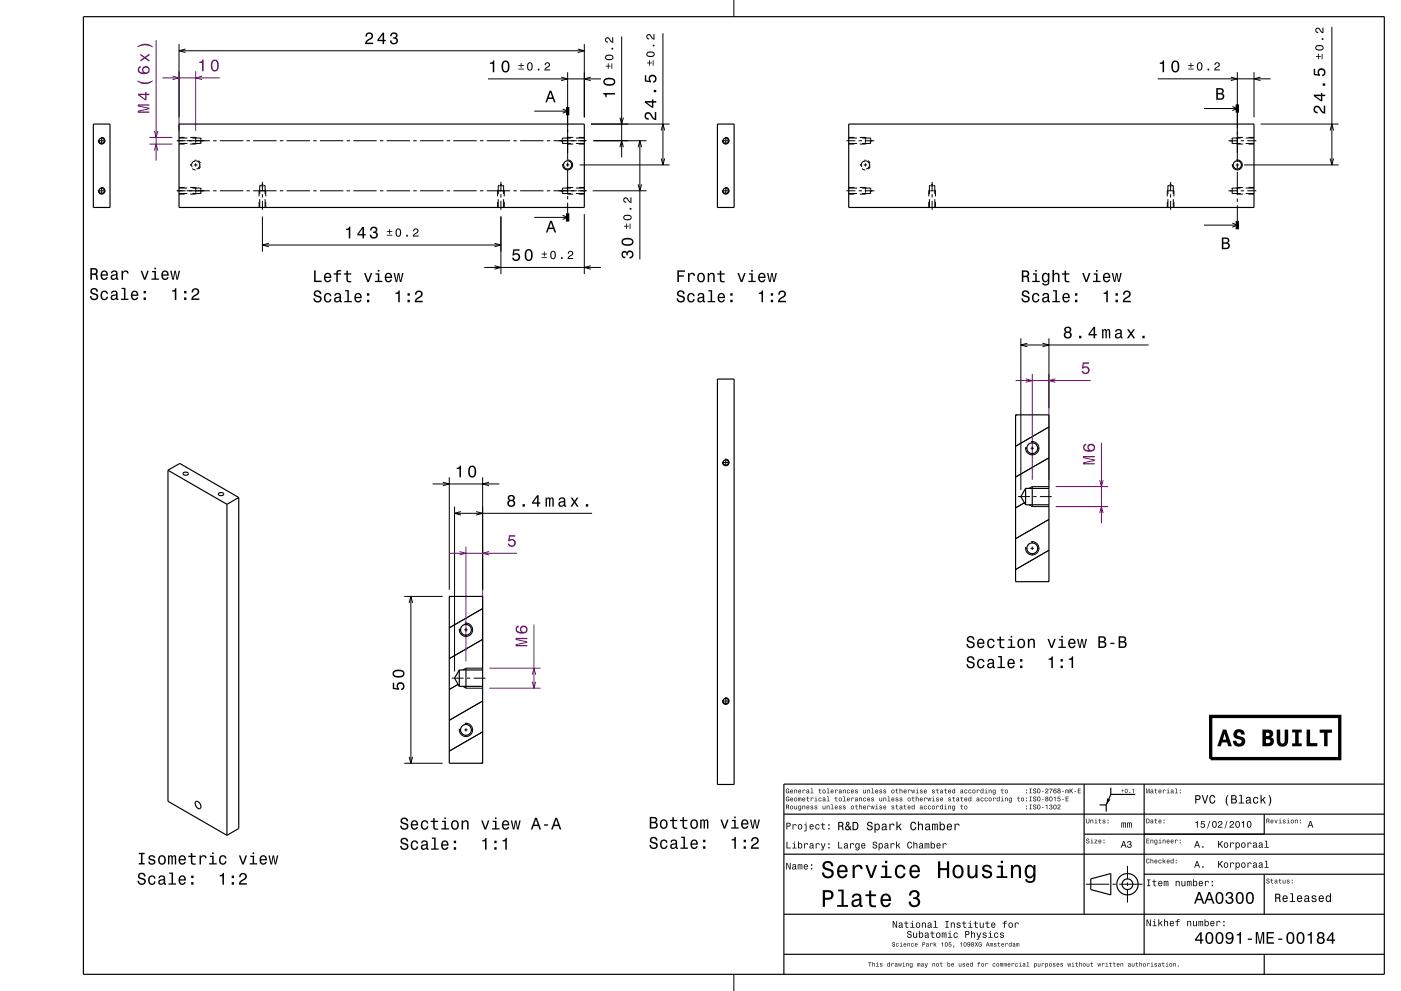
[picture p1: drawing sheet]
<svg xmlns="http://www.w3.org/2000/svg" width="420mm" height="297mm" viewBox="0 0 420 297" stroke-linecap="round" stroke-linejoin="round" font-family="sans-serif">
<g fill="none" stroke="#000" stroke-width=".3">
<path d="M53.7 13.2v22M175.2 13.2v22M198.7 10v39.4M220 0v5M146.3 23.6h33.9M160.2 33.3h10M168.2 23.1l2 .5-2 .6M168.7 32.7l1.5 .6-1.5 .6M170.2 21.6v26.1M177.1 23.1l-1.9 .5 1.9 .6M177.2 37.2h23.5M198.2 39.1l.5-1.9 .6 1.9"/>
<path d="M360.9 32.5h10M369.4 31.9l1.5 .6-1.5 .7M370.9 21.6v26.9M375.9 21.6v13.6M377.9 37.2h23.4M29.4 57.2h2.1M29.4 42.2h2.1M30.3 41.2a1 1 0 0 1 1.2 .9 1 1 0 0 1-1.1 1.1 1 1 0 0 1-.9-1.2M30.3 56.2a1 1 0 0 1 1.2 .9 1 1 0 0 1-1.1 1.1 1 1 0 0 1-.9-1.2M30.5 41.1v2.1M30.5 56.1v2.1M53 57.2h2.7"/>
<path d="M53 42.2h2.7M53.1 57.2h1.8M53.3 42.2h1.6M53.7 58h2.5M53.7 56.4h2.5M53.7 41.4h2.5M53.7 43h2.5M53.7 41.2h1.6M53.7 43.2h1.6M53.7 56.2h1.6M53.7 58.2h1.6M55.9 57.2h7"/>
<path d="M55.9 42.2h7M57 41.2h1.7M57 43.2h1.7M57 56.2h1.7M57 58.2h1.7M57.1 49.4h.1M57.2 49.2v.5M57.7 50.5l.9 .4M57.7 58h2.5M57.7 56.4h2.5M57.7 41.4h2.5M57.7 43h2.5"/>
<path d="M58.1 48.3a1.23 1.23 0 0 0-.5 1.8M58.1 48.3h.1M58.2 49.4h1M58.3 48.3a1.23 1.23 0 0 1 1.6 .8 1.23 1.23 0 0 1-1 1.5M58.5 47.9h-.1M58.7 41.2v2M58.7 47.8v.1M58.7 48.9v1M58.7 50.9v.1M58.7 56.2v2M58.7 41.2h.1M58.7 56.2h.1"/>
<path d="M58.8 43.1l-.1 .1M58.8 58.1l-.1 .1M58.9 41.3l.1 .1M58.9 56.3l.1 .1M59 43l-.1 .1M59 58l-.1 .1M59.5 48.2l.6 .7M60.1 49.9l-.6 .8M60.2 49.4h.1M60.2 41.4v1.6M60.2 56.4v1.6M60.2 56.4l.1 .2"/>
<path d="M60.2 41.4l.1 .2M60.3 57.7l-.1 .3M60.3 42.7l-.1 .3M60.5 56.9l.1 .3-.1 .2M60.5 41.9l.1 .3-.1 .2M63.9 57.2h1M63.9 42.2h1M65.9 57.2h7M65.9 42.2h7M73.9 57.2h1M73.9 42.2h1M75.9 57.2h7"/>
<path d="M75.9 42.2h7M77.7 57.1v1.7M77.9 55.7h1.6M77.9 55.7v2.5M77.9 59.7v2.5M77.9 56.9l-.1 .1M78.1 55.5l-.2 .2M78.4 55.4l.3-.2 .2 .2M78.7 54.5v2.7M78.7 58.2v1M79.2 55.5l.3 .2M79.5 55.7v2.5"/>
<path d="M79.5 59.7v2.5M79.5 56.9v.1M79.6 57.1l.1 1.7M83.9 57.2h1M83.9 42.2h1M85.9 57.2h7M85.9 42.2h7M93.9 57.2h1M93.9 42.2h1M95.9 57.2h7M95.9 42.2h7M103.9 57.2h1"/>
<path d="M103.9 42.2h1M105.9 57.2h7M105.9 42.2h7M113.9 57.2h1M113.9 42.2h1M115.9 57.2h7M115.9 42.2h7M123.9 57.2h1M123.9 42.2h1M125.9 57.2h7M125.9 42.2h7M133.9 57.2h1"/>
<path d="M133.9 42.2h1M135.9 57.2h7M135.9 42.2h7M143.9 57.2h1M143.9 42.2h1M145.9 57.2h7M145.9 42.2h7M149.2 57.1v1.7M149.4 55.7h1.6M149.4 55.7v2.5M149.4 59.7v2.5M149.4 56.9l-.1 .1"/>
<path d="M149.6 55.5l-.2 .2M149.9 55.4l.3-.2 .2 .2M150.2 54.5v2.7M150.2 58.2v1M150.7 55.5l.3 .2M151 55.7v2.5M151 59.7v2.5M151 56.9v.1M151.1 57.1l.1 1.7M153.9 57.2h1M153.9 42.2h1M155.9 57.2h7"/>
<path d="M155.9 42.2h7M163.9 57.2h1M163.9 42.2h1M165.9 57.2h7M165.9 42.2h7M168.4 56.9l-.2 .3 .2 .2M168.4 41.9l-.2 .3 .2 .2M168.5 42.7l.2 .3M168.5 57.7l.2 .3M168.6 49.4h.1M168.7 41.4v1.6M168.7 56.4v1.6"/>
<path d="M168.7 58h2.5M168.7 56.4h2.5M168.7 41.4h2.5M168.7 43h2.5M168.7 56.4l-.2 .2M168.7 41.4l-.2 .2M169.7 49.4h1M169.8 43l.2 .1M169.8 58l.2 .1M169.9 47.9a1.5 1.5 0 0 1 1.8 1.4 1.5 1.5 0 0 1-1.6 1.6 1.5 1.5 0 0 1-1.4-1.7M170 41.3l-.2 .1M170 56.3l-.2 .1"/>
<path d="M170.1 43.1l1.7 .1M170.1 58.1l.1 .1M170.2 47.8v.1M170.2 48.7v1.2M170.2 50.7v7.5M170.2 58.7v1M170.2 58.2h1.6M171.7 49.4h.1M171.8 41.2h-1.7M171.8 56.2h-1.7M172.7 58h2.5M172.7 56.4h2.5"/>
<path d="M172.7 41.4h2.5M172.7 43h2.5M173.2 57.2h2.7M173.2 42.2h2.7M173.5 41.2h1.7M173.5 43.2h1.7M173.5 56.2h1.7M173.5 58.2h1.7M173.8 49.4h26.9M177.7 57.2h16.1M177.9 42.2h15.9M198.2 47.5l.5 1.9 .6-1.9"/>
<path d="M216.5 57.2h2.1M216.5 42.2h2.1M217.4 41.2a1 1 0 0 1 1.2 .9 1 1 0 0 1-1.1 1.1 1 1 0 0 1-.9-1.2M217.4 56.2a1 1 0 0 1 1.2 .9 1 1 0 0 1-1.1 1.1 1 1 0 0 1-.9-1.2M217.6 41.1v2.1M217.6 56.1v2.1M253.7 57.2h2.7M253.7 42.2h2.7M254.4 58h2.5M254.4 56.4h2.5M254.4 41.4h2.5M254.4 43h2.5"/>
<path d="M254.4 41.2h1.7M254.4 43.2h1.7M254.4 56.2h1.7M254.4 58.2h1.7M257.4 57.2h1M257.4 42.2h1M257.8 41.2h1.6M257.8 43.2h1.6M257.8 56.2h1.6M257.8 58.2h1.6M257.8 49.4h.1M258 49.2v.5"/>
<path d="M258.4 50.5l.9 .4M258.4 58h2.5M258.4 56.4h2.5M258.4 41.4h2.5M258.4 43h2.5M258.8 48.3a1.23 1.23 0 0 0-.4 1.8M258.8 48.3h.1M258.9 49.4h1M259 48.3a1.23 1.23 0 0 1 1.6 .8 1.23 1.23 0 0 1-.9 1.5M259.3 47.9h-.1M259.4 57.2h2.7M259.4 42.2h2.7"/>
<path d="M259.4 41.2v2M259.4 47.8v.1M259.4 48.9v1M259.4 50.9v.1M259.4 56.2v2M259.4 41.2h.1M259.4 56.2h.1M259.5 43.1l-.1 .1M259.5 58.1l-.1 .1M259.7 41.3l.1 .1M259.7 56.3l.1 .1M259.8 43l-.1 .1"/>
<path d="M259.8 58l-.1 .1M260.2 48.2l.6 .7M260.9 49.9l-.6 .8M260.9 49.4h.1M260.9 41.4v1.6M260.9 56.4v1.6M260.9 56.4l.2 .2M260.9 41.4l.2 .2M261.1 42.7l-.2 .3M261.1 57.7l-.2 .3M261.2 56.9l.2 .3-.2 .2M261.2 41.9l.2 .3-.2 .2"/>
<path d="M278.4 57.2h2M278.4 57.2v1.6M278.5 57.1l-.1 .1M278.6 55.7h1.6M278.6 55.7v2.5M278.6 59.7v2.5M278.6 56.9v.1M278.9 55.5l-.3 .2M279.2 55.4l.2-.2 .3 .2M279.4 54.5v2.7M279.4 58.2v1M280 55.5l.2 .2"/>
<path d="M280.2 55.7v2.5M280.2 59.7v2.5M280.2 56.9l.1 .1M280.4 57.1v.1M280.4 57.2v1.6M349.9 57.2h2M349.9 57.2v1.6M350 57.1l-.1 .1M350.1 55.7h1.6M350.1 55.7v2.5M350.1 59.7v2.5M350.1 56.9v.1"/>
<path d="M350.4 55.5l-.3 .2M350.7 55.4l.2-.2 .3 .2M350.9 54.5v2.7M350.9 58.2v1M351.5 55.5l.2 .2M351.7 55.7v2.5M351.7 59.7v2.5M351.7 56.9l.1 .1M351.9 57.1v.1M351.9 57.2v1.6M368.3 57.2h2.6M368.3 42.2h2.6"/>
<path d="M369.1 56.9l-.1 .3 .1 .2M369.1 41.9l-.1 .3 .1 .2M369.3 57.7l.1 .3M369.3 42.7l.1 .3M369.3 49.4h.1M369.4 58h2.5M369.4 56.4h2.5M369.4 41.4h2.5M369.4 43h2.5M369.4 41.4v1.6M369.4 56.4v1.6M369.4 56.4l-.1 .2"/>
<path d="M369.4 41.4l-.1 .2M370.4 49.4h1M370.6 43l.1 .1M370.6 58l.1 .1M370.7 47.9a1.5 1.5 0 0 1 1.7 1.4 1.5 1.5 0 0 1-1.6 1.6 1.5 1.5 0 0 1-1.3-1.7M370.7 41.3l-.1 .1M370.7 56.3l-.1 .1M370.8 43.1l1.8 .1M370.8 58.1l1.8 .1M370.9 48.9v1.6M370.9 50.9v.1M370.9 51.5v7"/>
<path d="M370.9 59.5v1M372 57.2h.9M372 42.2h.9M372.4 49.4h.1M372.6 41.2h-1.8M372.6 56.2h-1.8M372.9 49.4h28.4M373.4 58h2.5M373.4 56.4h2.5M373.4 41.4h2.5M373.4 43h2.5M374 57.2h2.6"/>
<path d="M374 42.2h2.6M374.3 41.2h1.6M374.3 43.2h1.6M374.3 56.2h1.6M374.3 58.2h1.6M77.7 60.5v1.7M78.7 60.2v2.7M78.7 64.9v10.5M79.7 60.5v1.7M149.2 60.5v1.7M150.2 60.2v2.7M150.2 64.9v17.3"/>
<path d="M151.2 60.5v1.7M160.2 65.2h10M168.7 64.5l1.5 .7-1.5 .6M170.2 60.7v3.2M175.2 64.2v18M278.4 60.5v1.7M279.4 60.2v2.7M280.4 60.5v1.7M349.9 60.5v1.7M350.9 60.2v2.7M351.9 60.5v1.7M360.9 67.5h10"/>
<path d="M369.4 66.9l1.5 .6-1.5 .6M370.9 61.5v4.7M306 101.4v45.4M314.5 101.4v20.9M216.5 138.6h2.1M217.4 137.6a1 1 0 0 1 1.2 .9 1 1 0 0 1-1.1 1.1 1 1 0 0 1-.9-1.2M217.6 137.6v2.1M304.8 124.3l-.3 .2M307.4 134.3h.6M309 134.3h1M309.1 132.4a2 2 0 0 1 2.4 1.8 2 2 0 0 1-2.2 2.1 2 2 0 0 1-1.8-2.3M309.5 132.2v.6"/>
<path d="M309.5 133.8v1M309.5 135.8v.6M311 134.3h.6M314.5 137.2l-10 5.8M314.5 128l-10 5.7M134.7 143v33.7M136.3 151.8v49.4M144.7 143v33.7M305.2 148.8h3.5M307.1 150.7l-2.6 1.5M308.5 151.3l1 .5h5M309.7 148.8h1"/>
<path d="M311.7 148.8h3.6M314.5 155.7l-10 5.8M314.5 145.8h-5l-1 .6M121.2 178.7h11.5M135 178.7l-.3 .2M307.4 164.3h.6M309 164.3h1M309.1 162.4a2 2 0 0 1 2.4 1.8 2 2 0 0 1-2.2 2.1 2 2 0 0 1-1.8-2.3M309.5 162.2v.6M309.5 163.8v1M309.5 165.8v.6M311 164.3h.6"/>
<path d="M314.5 174.2l-.3 .1M314.5 164.9l-10 5.8M137.6 188.7h.6M139.2 188.7h1M139.3 186.8a2 2 0 0 1 2.4 1.8 2 2 0 0 1-2.1 2.1 2 2 0 0 1-1.9-2.3M139.7 186.6v.6M139.7 188.2v1M139.7 190.2v.7M141.2 188.7h.6M144.7 191.6l-10 5.8M144.7 182.4l-10 5.8M135.4 203.2h3.6"/>
<path d="M137.3 205.1l-2.6 1.5M137.6 218.7h.6M138.8 205.7l.9 .5h5M139.2 218.7h1M139.3 216.8a2 2 0 0 1 2.4 1.8 2 2 0 0 1-2.1 2.1 2 2 0 0 1-1.9-2.3M139.7 216.6v.6M139.7 218.2v1M140 203.2h1M141.2 218.7h.6M142 203.2h3.5M144.7 219.3l-10 5.8M144.7 210.1l-10 5.8"/>
<path d="M144.7 200.2h-5l-.9 .6M216.5 210.1h2.1M217.4 209.1a1 1 0 0 1 1.2 .9 1 1 0 0 1-1.1 1.1 1 1 0 0 1-.9-1.2M217.6 209.1v2.1M121.2 228.7h11.5M139.7 220.2v.7M144.7 228.6l-.3 .1M338 259.5v4M325.5 265h7M333.5 265h1M335.5 265h7M338 264.5v1"/>
<path d="M338 266.5v4M220 292v5"/>
</g>
<path d="M53.7 21.4v17.8M58.7 21.4v17.8M44.8 43.2h6.9M44.8 41.2h6.9M309.5 112v31.8M314.5 112v31.8M316.5 151.8h15.7M316.5 145.8h15.7M139.7 163.8v34.4M144.7 163.8v34.4M146.7 206.2h15.4M146.7 200.2h15.4" fill="none" stroke="#800080" stroke-width=".3"/>
<g fill="none" stroke="#000" stroke-width=".35">
<path d="M25 5h390v287h-390zM28 37.2h5v25h-5zM53.7 37.2h121.5v25h-121.5zM215.1 37.2h5v25h-5zM254.4 37.2h121.5v25h-121.5zM215.1 113.6h5v121.5h-5zM304.5 124.3h10v50h-10zM50.4 140.9v99.2l17.6 10.2M50.4 140.9l3.5-2 17.7 10.2M50.4 140.9l17.6 10.2M54.9 141.8a.83 .83 0 0 1 .9-.3 .83 .83 0 0 1 .6 .6 .84 .84 0 0 1-.9 .4 .84 .84 0 0 1-.6-.7zM65.5 147.9a.84 .84 0 0 1 .9-.3 .84 .84 0 0 1 .6 .7 .83 .83 0 0 1-.9 .3 .83 .83 0 0 1-.6-.7z"/>
<path d="M68 151.1v99.2M71.6 149.1v99.2l-3.6 2M71.6 149.1l-3.6 2M307.5 146.4l-1.5 2.4 1.5 2.5M307.5 151.3h7M307.5 146.4h7M307.5 146.4v4.9M309.5 145.8v6M134.7 178.7h10v50h-10zM137.7 200.8h7M137.7 200.8l-1.4 2.4 1.4 2.5M137.7 205.7h7"/>
<path d="M137.7 200.8v4.9M139.7 200.2v6M325 235v39M333 236.1v2M340.3 238.1h-7.3l-1.4 3.1M343 235v51M415 235h-180v57M58.6 240.3a1.31 1.31 0 0 1 1.4 .6 1.31 1.31 0 0 1-.1 1.5 1.53 1.53 0 0 1-1.3-2.1zM235 256h180M235 244h180M325 250h90M329.6 241.2h2"/>
<path d="M331.6 241.2v2M379 244v6M235 274h180M327 263.4l6-1.6v6.4l-6-1.6zM343 262h72M379 262v12M235 286h180M379 286v6"/>
<circle cx="30.5" cy="42.2" r=".81"/>
<circle cx="30.5" cy="57.2" r=".81"/>
<circle cx="170.2" cy="49.4" r="1.23"/>
<circle cx="217.6" cy="57.2" r=".81"/>
<circle cx="217.6" cy="42.2" r=".81"/>
<circle cx="370.9" cy="49.4" r="1.23"/>
<circle cx="217.6" cy="138.6" r=".81"/>
<circle cx="309.5" cy="134.3" r="1.62"/>
<circle cx="309.5" cy="164.3" r="1.62"/>
<circle cx="139.7" cy="188.7" r="1.62"/>
<circle cx="139.7" cy="218.7" r="1.62"/>
<circle cx="217.6" cy="210.1" r=".81"/>
<circle cx="338" cy="265" r="3.2"/>
<circle cx="338" cy="265" r="1.6"/>
</g>
<path d="M170.2 32.1v2.5M370.9 31.3v2.5M170.2 63.9v2.5M370.9 66.2v2.5" fill="none" stroke="#000" stroke-width="1" stroke-linecap="butt"/>
<g fill="#000">
<path d="M195.7 18.1v1.6h.2v-1.6zM194.6 18.1v.7h-.6v.2h.6v.7h.2v-.7h.6v-.2h-.6v-.7zM194.1 15.6a.79 .79 0 0 0-.3 .9 .79 .79 0 0 0 .7 .6 1.33 1.33 0 0 0 1.8-.8 1.42 1.42 0 0 0-2.2-.7zM194.1 16l.5-.2 1.2 .1a.44 .44 0 0 1 0 .8h-1.5zM195.7 13.4v.5h.5v-.5zM193.9 10.4l-.1 .3a.81 .81 0 0 0 .8 1.1v-.3a.49 .49 0 0 1-.6-.4 .49 .49 0 0 1 .4-.5 .49 .49 0 0 1 .6 .3l.6 .8 .6 .2v-1.7h-.3v1.3h-.2a1.48 1.48 0 0 0-1.5-1.2z" fill-rule="evenodd"/>
<path d="M146.9 18.8v.4h.8v2.4h.5v-3.5h-.4a.78 .78 0 0 1-.9 .7zM150.7 18.6a2.02 2.02 0 0 0 .8 3.1 2.03 2.03 0 0 0 .9-3.1 1.11 1.11 0 0 0-1.7 0zM151.2 18.6h.7a2.38 2.38 0 0 1 0 2.6h-.7a2.37 2.37 0 0 1 0-2.6z" fill-rule="evenodd"/>
<path d="M155.4 20.6v.2h1.6v-.2zM155.4 19.5v.2h.7v.6h.3v-.6h.6v-.2h-.6v-.6h-.3v.6zM158.2 19l-.2 .4a1.33 1.33 0 0 0 .8 1.8 1.37 1.37 0 0 0 .9-1.3 1.37 1.37 0 0 0-.9-1.2zM158.6 19l.2-.1a1.19 1.19 0 0 1 0 2l-.4-.5v-.9zM161.2 20.6v.5h.5v-.5zM163.5 18.9l-.2 .6h.3a.49 .49 0 0 1 .4-.6 .49 .49 0 0 1 .6 .4 .49 .49 0 0 1-.4 .6l-.8 .6-.2 .6h1.7v-.3h-1.3v-.2a1.48 1.48 0 0 0 1.2-1.5 .85 .85 0 0 0-1.3-.2z" fill-rule="evenodd"/>
<path d="M193.5 33.9a1.2 1.2 0 0 0-.2 1.3 1.2 1.2 0 0 0 1.2 .7v-.4a.7 .7 0 0 1-.9-.6 .7 .7 0 0 1 .5-.8 .7 .7 0 0 1 .9 .5l.2 .3a1.63 1.63 0 0 0 1.5 1.1v-2.4h-.4v1.9l-.4-.3-.8-1.2a1.11 1.11 0 0 0-1.6-.1zM193.3 30.3v.5l2.1 1.5h.5v-1.6h.8v-.4h-.8v-.5h-.4v.5zM193.9 30.7h1.6v1.2zM196 26.9v.7h.7v-.7zM193.3 22.6v1.8l1.9 .3v-.4a.8 .8 0 0 1-.3-1.2 .8 .8 0 0 1 1.3 0 .8 .8 0 0 1-.4 1.2v.5a1.21 1.21 0 0 0 1.1-1.5 1.21 1.21 0 0 0-1.7-.8 1.21 1.21 0 0 0-.5 1.7l-1-.1v-1.5z" fill-rule="evenodd"/>
<path d="M27.1 80.3v3.5h.5v-1.4h1l.3 1.4h.5l-.2-1.4-.3-.3a.97 .97 0 0 0 .4-1.1 .97 .97 0 0 0-1-.7zM27.6 80.8h.5a.6 .6 0 0 1 .7 .6 .6 .6 0 0 1-.7 .5h-.5zM30.4 81.4a1.46 1.46 0 0 0-.2 1.7 1.46 1.46 0 0 0 1.4 .8l.7-.8h-.4l-.6 .4a.75 .75 0 0 1-.7-.9h1.8a1.17 1.17 0 0 0-.5-1.4 1.17 1.17 0 0 0-1.5 .2zM30.8 81.6l.2-.1a.67 .67 0 0 1 .7 .1 .67 .67 0 0 1 .2 .6h-1.3zM33.5 81.3l-.2 .6h.4a.55 .55 0 0 1 .6-.5 .55 .55 0 0 1 .4 .8h-.2a.91 .91 0 0 0-1.3 .5 .91 .91 0 0 0 .8 1.2l.8-.4 .1 .3 .6 .1v-.4h-.2l-.1-1.6a1.02 1.02 0 0 0-1.7-.6zM33.7 82.8l1.1-.3a.77 .77 0 0 1-.2 .8 .77 .77 0 0 1-.9 .1zM36.4 81.1v2.7h.5v-1.5a.66 .66 0 0 1 .3-.8 .66 .66 0 0 1 .9 .2v.3h.5a.89 .89 0 0 0-.7-.9 .89 .89 0 0 0-1.1 .5v-.5zM42.2 81.1l1 2.7h.4l1-2.7h-.4l-.8 2.2-.8-2.2zM45.6 81.2v.4h.7v1.9h-.9v.3h2.3v-.3h-1v-2.3zM46.3 80.2v.5h.5v-.5zM48.7 81.4a1.45 1.45 0 0 0-.3 1.7 1.45 1.45 0 0 0 1.4 .8l.7-.8h-.4l-.6 .4a.76 .76 0 0 1-.7-.9h1.8a1.17 1.17 0 0 0-.5-1.4 1.17 1.17 0 0 0-1.4 .2zM49 81.6l.2-.1a.67 .67 0 0 1 .7 .1 .67 .67 0 0 1 .2 .6h-1.3zM51 81.1l.7 2.7h.4l.4-2.3 .4 2.3h.4l.7-2.7h-.4l-.5 2.3-.4-2.3h-.4l-.4 2.3-.5-2.3z" fill-rule="evenodd"/>
<path d="M27.4 86.6a1.09 1.09 0 0 0-.2 1.3 1.09 1.09 0 0 0 1.2 .5 .64 .64 0 0 1 .5 .9 .64 .64 0 0 1-1 .2l-.5-.8h-.4a1.21 1.21 0 0 0 1.4 1.3 1.21 1.21 0 0 0 .8-1.8l-.8-.3a.72 .72 0 0 1-.9-.6 .7 .7 0 0 1 .8-.6 .7 .7 0 0 1 .6 .7h.5a1.19 1.19 0 0 0-.8-1 1.19 1.19 0 0 0-1.2 .2zM30.4 87.5a1.45 1.45 0 0 0-.2 1.6 1.45 1.45 0 0 0 1.5 .8l.6-.5 .1-.5h-.5l-.4 .6a1.02 1.02 0 0 1-.9-1 1.02 1.02 0 0 1 .9-1l.4 .6h.5a1.09 1.09 0 0 0-.8-1 1.09 1.09 0 0 0-1.2 .4zM33.5 87.3l-.2 .7h.4a.55 .55 0 0 1 .6-.6 .55 .55 0 0 1 .4 .8l-.2 .1a.91 .91 0 0 0-1.3 .5 .91 .91 0 0 0 .8 1.2l.8-.5 .1 .3 .6 .1v-.3l-.2-.1-.1-1.6a1.02 1.02 0 0 0-1.7-.6zM33.7 88.8l1.1-.3a.77 .77 0 0 1-.2 .9 .77 .77 0 0 1-.9 .1zM36.5 86.3v.3h.7v2.9h-1v.4h2.3v-.4h-.9v-3.2zM39.5 87.5a1.46 1.46 0 0 0-.2 1.6 1.46 1.46 0 0 0 1.4 .8l.7-.8h-.4l-.6 .5a.75 .75 0 0 1-.7-.9h1.8a1.17 1.17 0 0 0-.5-1.4 1.17 1.17 0 0 0-1.5 .2zM39.9 87.7l.2-.2a.67 .67 0 0 1 .7 .1 .67 .67 0 0 1 .2 .7h-1.3zM43 89.1v.8h.7v-.8zM43 87.2v.7h.7v-.7z" fill-rule="evenodd"/>
<path d="M51.6 87v.4h.8v2.5h.5v-3.5h-.4a.77 .77 0 0 1-.9 .6zM55.2 89.1v.8h.7v-.8zM55.2 87.2v.7h.7v-.7zM57.7 86.7l-.3 .9h.5a.7 .7 0 0 1 .5-.8 .7 .7 0 0 1 .8 .5 .7 .7 0 0 1-.4 .9l-.3 .1a1.63 1.63 0 0 0-1.2 1.6h2.4v-.4h-1.9l.9-.8a1.17 1.17 0 0 0 .9-1.7 1.17 1.17 0 0 0-1.9-.3z" fill-rule="evenodd"/>
<path d="M203.1 81v3.5h.4v-1.6h1.5v-.4h-1.5v-1h1.8v-.5zM206.3 81.8v2.7h.4v-1.5a.66 .66 0 0 1 .4-.8 .66 .66 0 0 1 .8 .2v.3h.5a.89 .89 0 0 0-.7-.9 .89 .89 0 0 0-1 .5v-.5zM209.3 82.1a1.45 1.45 0 0 0-.2 1.7 1.45 1.45 0 0 0 1.6 .7 1.45 1.45 0 0 0 .6-1.7 1.45 1.45 0 0 0-1.6-1zM209.6 82.4a.67 .67 0 0 1 .7-.3 .67 .67 0 0 1 .5 .6 .93 .93 0 0 1 .1 1.1 .93 .93 0 0 1-1 .4 1.37 1.37 0 0 1-.3-1.8zM212.2 81.8v2.7h.4v-1.5a.63 .63 0 0 1 .5-.9 .63 .63 0 0 1 .7 .7v1.7h.5v-1.7a.89 .89 0 0 0-.7-1 .89 .89 0 0 0-1 .4v-.4zM215.8 81.1v.8h-.8v.4h.8v1.8a1.05 1.05 0 0 0 1.4 .5v-.4a.68 .68 0 0 1-1-.3v-1.6h1v-.4h-1v-.8zM221.1 81.8l1 2.7h.4l1-2.7h-.4l-.8 2.2-.8-2.2zM224.5 81.9v.4h.7v1.9h-.9v.3h2.3v-.3h-.9v-2.3zM225.2 80.9v.5h.5v-.5zM227.6 82.1a1.45 1.45 0 0 0-.3 1.7 1.45 1.45 0 0 0 1.5 .8l.7-.8h-.5l-.6 .4a.76 .76 0 0 1-.7-.9h1.8a1.17 1.17 0 0 0-.5-1.4 1.17 1.17 0 0 0-1.4 .2zM227.9 82.3l.2-.1a.66 .66 0 0 1 .7 .1 .66 .66 0 0 1 .2 .6h-1.3zM229.9 81.8l.7 2.7h.4l.4-2.3 .4 2.3h.4l.7-2.7h-.4l-.5 2.3-.4-2.3h-.4l-.4 2.3-.5-2.3z" fill-rule="evenodd"/>
<path d="M203.3 87.3a1.09 1.09 0 0 0-.2 1.3 1.09 1.09 0 0 0 1.2 .5 .64 .64 0 0 1 .5 .9 .64 .64 0 0 1-1 .2l-.5-.8h-.5a1.21 1.21 0 0 0 1.5 1.3 1.21 1.21 0 0 0 .8-1.8l-.8-.3a.71 .71 0 0 1-.9-.6 .7 .7 0 0 1 .8-.6 .7 .7 0 0 1 .6 .7h.5a1.19 1.19 0 0 0-.8-1.1 1.19 1.19 0 0 0-1.2 .3zM206.3 88.2a1.45 1.45 0 0 0-.2 1.6 1.45 1.45 0 0 0 1.5 .8l.6-.5 .1-.5h-.5l-.4 .6a1.01 1.01 0 0 1-.9-1 1.01 1.01 0 0 1 .9-1l.4 .6h.4a1.09 1.09 0 0 0-.7-1 1.09 1.09 0 0 0-1.2 .4zM209.4 88l-.3 .7h.4a.55 .55 0 0 1 .7-.6 .55 .55 0 0 1 .4 .8l-.2 .1a.91 .91 0 0 0-1.3 .5 .91 .91 0 0 0 .7 1.2l.9-.5 .1 .3 .6 .1v-.4h-.3v-1.6a1.02 1.02 0 0 0-1.7-.6zM209.6 89.5l1.1-.3a.77 .77 0 0 1-.2 .9 .77 .77 0 0 1-.9 .1zM212.3 87v.3h.7v2.9h-.9v.4h2.3v-.4h-.9v-3.2zM215.4 88.2a1.45 1.45 0 0 0-.2 1.6 1.45 1.45 0 0 0 1.4 .8l.7-.8h-.4l-.6 .5a.76 .76 0 0 1-.7-.9h1.8a1.16 1.16 0 0 0-.5-1.4 1.16 1.16 0 0 0-1.5 .2zM215.8 88.4l.2-.2a.66 .66 0 0 1 .7 .1 .66 .66 0 0 1 .2 .7h-1.3zM218.9 89.8v.8h.7v-.8zM218.9 87.9v.7h.7v-.7z" fill-rule="evenodd"/>
<path d="M227.5 87.7v.4h.8v2.5h.5v-3.5h-.4a.77 .77 0 0 1-.9 .6zM231.1 89.8v.8h.7v-.8zM231.1 87.9v.7h.7v-.7zM233.6 87.4l-.3 .9h.5a.71 .71 0 0 1 .5-.8 .71 .71 0 0 1 .8 .5 .71 .71 0 0 1-.5 .8l-.3 .2a1.63 1.63 0 0 0-1.1 1.6h2.4v-.5h-1.9l.9-.7a1.17 1.17 0 0 0 .9-1.7 1.17 1.17 0 0 0-1.9-.3z" fill-rule="evenodd"/>
<path d="M235.7 236.5a.67 .67 0 0 0-.2 .9 .67 .67 0 0 0 .9 .3h.2v-.7h-.5v.2h.3l-.2 .4a.49 .49 0 0 1-.5-.6 .49 .49 0 0 1 .7-.4l.2 .2-.3-.5zM237 236.8a.54 .54 0 0 0-.1 .8 .54 .54 0 0 0 .8 0l.1-.2a.37 .37 0 0 1-.5 .2 .37 .37 0 0 1-.2-.3l.7-.1-.3-.5zM237.1 236.9l.3-.1 .2 .3h-.5zM238.1 236.7v1h.2v-.6a.25 .25 0 0 1 .2-.3 .25 .25 0 0 1 .3 .3v.6h.2v-.7a.36 .36 0 0 0-.3-.4 .36 .36 0 0 0-.4 .2zM239.4 236.8a.53 .53 0 0 0-.1 .8 .53 .53 0 0 0 .8 0l.1-.2a.37 .37 0 0 1-.4 .2 .37 .37 0 0 1-.3-.3l.7-.1-.3-.5zM239.6 236.9l.3-.1 .1 .3h-.5zM240.6 236.7v1h.2l.1-.8 .6 .1a.36 .36 0 0 0-.3-.4 .36 .36 0 0 0-.4 .2zM241.9 236.7l-.1 .3 .5-.2 .1 .3a.39 .39 0 0 0-.6 .1 .39 .39 0 0 0 .3 .6l.3-.2 .3 .1-.1-.8-.3-.3zM241.9 237.4a.25 .25 0 0 1 .5 0 .25 .25 0 0 1-.5 0zM243 236.3l.3 .1v1.2l-.3 .1h.9l-.4-.1v-1.3zM245.6 236.4v.3l-.3 .1h.3l.1 .9 .5 .1-.4-.4v-.6l.4-.1h-.4v-.3zM246.6 237.2a.53 .53 0 0 0 1 0 .53 .53 0 0 0-1 0zM246.8 236.9l.1-.1a.37 .37 0 0 1 .4 .4 .37 .37 0 0 1-.5 .3zM247.9 236.3l.3 .1v1.2l-.4 .1h.9l-.3-.1v-1.3zM249.1 236.8a.53 .53 0 0 0 0 .8 .53 .53 0 0 0 .7 0l.1-.2a.37 .37 0 0 1-.4 .2 .37 .37 0 0 1-.3-.3l.7-.1-.2-.5zM249.3 236.9l.3-.1 .1 .3h-.5zM250.3 236.7v1h.2l.1-.8 .6 .1a.36 .36 0 0 0-.3-.4 .36 .36 0 0 0-.4 .2zM251.6 236.7l-.1 .3 .5-.2 .1 .3a.39 .39 0 0 0-.6 .1 .39 .39 0 0 0 .3 .6l.3-.2 .3 .1-.1-.8-.2-.3zM251.6 237.4a.25 .25 0 0 1 .5 0 .25 .25 0 0 1-.5 0zM252.7 236.7v1h.2v-.6a.25 .25 0 0 1 .2-.3 .25 .25 0 0 1 .3 .3v.6h.1v-.7a.36 .36 0 0 0-.2-.4 .36 .36 0 0 0-.4 .2zM254 236.8a.53 .53 0 0 0-.1 .8 .53 .53 0 0 0 .8-.1l-.1-.1a.3 .3 0 0 1-.4 0 .3 .3 0 0 1-.1-.4 .3 .3 0 0 1 .5 0h.2l-.3-.3zM255.2 236.8a.53 .53 0 0 0-.1 .8 .53 .53 0 0 0 .8 0l.1-.2a.37 .37 0 0 1-.4 .2 .37 .37 0 0 1-.3-.3l.7-.1-.3-.5zM255.4 236.9l.3-.1 .1 .3h-.5zM256.4 236.7v.4l.6 .3-.2 .2-.5-.2a.39 .39 0 0 0 .6 .4 .39 .39 0 0 0 .1-.6l-.5-.3 .2-.1 .5 .1-.2-.2zM258.8 236.7v.7a.35 .35 0 0 0 .2 .4 .35 .35 0 0 0 .4-.2l.2 .1v-1h-.2v.7l-.3 .2-.2-.1v-.8zM260 236.7v1h.2v-.6a.25 .25 0 0 1 .2-.3 .25 .25 0 0 1 .2 .3v.6h.2v-.7a.35 .35 0 0 0-.2-.4 .35 .35 0 0 0-.5 .2zM261.3 236.3l.2 .1v1.2l-.3 .1h.9l-.4-.1v-1.3zM262.5 236.8a.54 .54 0 0 0-.1 .8 .54 .54 0 0 0 .8 0l.1-.2a.37 .37 0 0 1-.5 .2 .37 .37 0 0 1-.2-.3l.7-.1-.3-.5zM262.6 236.9l.3-.1 .2 .3h-.5zM263.7 236.7v.4l.6 .3-.3 .2-.4-.2a.39 .39 0 0 0 .5 .4 .39 .39 0 0 0 .2-.6l-.5-.3 .2-.1 .4 .1-.1-.2zM265 236.7l-.1 .4 .6 .3-.2 .2-.5-.2a.39 .39 0 0 0 .6 .4 .39 .39 0 0 0 .1-.6l-.5-.3 .2-.1 .5 .1-.2-.2zM267.2 237.2a.55 .55 0 0 0 1.1 0 .55 .55 0 0 0-1.1 0zM267.5 236.9l.1-.1a.37 .37 0 0 1 .4 .4 .37 .37 0 0 1-.5 .3zM268.7 236.4v.3l-.3 .1h.3l.1 .9 .5 .1-.4-.4v-.6l.4-.1h-.4v-.3zM269.7 236.3v1.4h.2v-.6a.25 .25 0 0 1 .2-.3 .25 .25 0 0 1 .3 .3v.6h.1v-.7a.35 .35 0 0 0-.2-.4 .35 .35 0 0 0-.4 .2v-.5zM271 236.8a.53 .53 0 0 0-.1 .8 .53 .53 0 0 0 .8 0l.1-.2a.37 .37 0 0 1-.5 .2 .37 .37 0 0 1-.2-.3l.7-.1-.3-.5zM271.1 236.9l.3-.1 .2 .3h-.5zM272.2 236.7v1h.2v-.8l.6 .1a.36 .36 0 0 0-.2-.4 .36 .36 0 0 0-.4 .2zM273.2 236.7l.2 1h.2l.2-.9 .1 .9h.2l.3-1h-.2l-.2 .9-.2-.9h-.1l-.2 .9-.2-.9zM274.6 236.7l.3 .1v.8l-.3 .1h.9l-.4-.1v-.9zM274.9 236.3l.2 .2zM275.9 236.7v.4l.5 .3-.2 .2-.4-.2a.39 .39 0 0 0 .5 .4 .39 .39 0 0 0 .1-.6l-.4-.3 .2-.1 .4 .1-.1-.2zM277.1 236.8a.54 .54 0 0 0-.1 .8 .54 .54 0 0 0 .8 0v-.2a.37 .37 0 0 1-.4 .2 .37 .37 0 0 1-.3-.3l.7-.1-.2-.5zM277.2 236.9l.3-.1 .2 .3h-.6zM279.5 236.7v.4l.6 .3-.3 .2-.4-.2a.39 .39 0 0 0 .5 .4 .39 .39 0 0 0 .2-.6l-.5-.3 .2-.1 .4 .1-.1-.2zM280.9 236.4v.3l-.3 .1h.3v.9l.5 .1-.4-.4v-.6l.4-.1h-.4v-.3zM282 236.7l-.2 .3 .5-.2 .1 .3a.39 .39 0 0 0-.6 .1 .39 .39 0 0 0 .3 .6l.6-.2-.2-.9zM282 237.4a.25 .25 0 0 1 .5 0 .25 .25 0 0 1-.5 0zM283.3 236.4v.3l-.3 .1h.3l.1 .9 .5 .1-.4-.4v-.6l.4-.1h-.4v-.3zM284.4 236.8a.53 .53 0 0 0-.1 .8 .53 .53 0 0 0 .8 0v-.2a.37 .37 0 0 1-.4 .2 .37 .37 0 0 1-.3-.3l.7-.1-.2-.5zM284.5 236.9l.3-.1 .1 .3h-.5zM285.5 236.8a.51 .51 0 0 0-.1 .7 .51 .51 0 0 0 .7 .1l.2 .1v-1.4h-.2v.5l-.3-.2zM285.7 236.9l.1-.1a.36 .36 0 0 1 .3 .4 .36 .36 0 0 1-.4 .3zM288 236.7l-.1 .3 .5-.2 .1 .3a.39 .39 0 0 0-.6 .1 .39 .39 0 0 0 .3 .6l.6-.2-.2-.9zM288.1 237.4a.24 .24 0 0 1 .4 0 .24 .24 0 0 1-.4 0zM289.2 236.8a.53 .53 0 0 0-.1 .8 .53 .53 0 0 0 .9-.1l-.2-.1a.3 .3 0 0 1-.4 0 .3 .3 0 0 1 0-.4 .3 .3 0 0 1 .4 0h.2l-.3-.3zM290.4 236.8a.53 .53 0 0 0 0 .8 .53 .53 0 0 0 .8-.1l-.2-.1a.3 .3 0 0 1-.4 0 .3 .3 0 0 1 0-.4 .3 .3 0 0 1 .4 0h.2l-.3-.3zM291.5 237.2a.55 .55 0 0 0 1.1 0 .55 .55 0 0 0-1.1 0zM291.8 236.9v-.1a.37 .37 0 0 1 .5 .4 .37 .37 0 0 1-.5 .3zM292.8 236.7v1h.2l.1-.8 .6 .1a.36 .36 0 0 0-.3-.4 .36 .36 0 0 0-.4 .2zM294 236.8a.51 .51 0 0 0-.1 .7 .51 .51 0 0 0 .7 .1l.2 .1v-1.4h-.1v.5l-.4-.2zM294.2 236.9l.1-.1a.36 .36 0 0 1 .3 .4 .36 .36 0 0 1-.4 .3zM295.3 236.7l.3 .1v.8l-.4 .1h.9l-.4-.1v-.9zM295.6 236.3l.1 .2zM296.4 236.7v1h.2v-.6a.25 .25 0 0 1 .2-.3 .25 .25 0 0 1 .3 .3v.6h.2v-.7a.35 .35 0 0 0-.3-.4 .35 .35 0 0 0-.4 .2zM297.7 236.8a.51 .51 0 0 0-.1 .7 .51 .51 0 0 0 .7 .1 .38 .38 0 0 1-.2 .4 .38 .38 0 0 1-.5-.2 .44 .44 0 0 0 .5 .4 .44 .44 0 0 0 .4-.5v-1zM297.8 236.9l.1-.1a.36 .36 0 0 1 .4 .4 .36 .36 0 0 1-.5 .3zM300.3 236.4v.3l-.3 .1h.3l.1 .9 .5 .1-.4-.4v-.6l.4-.1h-.4v-.3zM301.2 237.2a.55 .55 0 0 0 1.1 0 .55 .55 0 0 0-1.1 0zM301.5 236.9l.1-.1a.37 .37 0 0 1 .4 .4 .37 .37 0 0 1-.5 .3zM307.6 237.4v.3h.3v-.3zM307.6 236.7v.3h.3v-.3zM308.6 236.3l.3 .2v1.1l-.3 .1h.7l-.2-.1v-1.1l.2-.2zM309.8 236.4a.56 .56 0 0 0 .1 .7 .56 .56 0 0 0 .6 .2 .31 .31 0 0 1-.3 .3 .31 .31 0 0 1-.3-.3h-.2a.5 .5 0 0 0 .5 .5 .5 .5 0 0 0 .5-.6 .5 .5 0 0 0-.7-.3 .26 .26 0 0 1 .2-.4 .26 .26 0 0 1 .3 .3l.1-.2-.2-.3zM311 236.5a.66 .66 0 0 0-.1 .9 .66 .66 0 0 0 .9 .2 .66 .66 0 0 0 .1-.9 .66 .66 0 0 0-.9-.2zM311.3 236.5a.54 .54 0 0 1 .4 .5 .54 .54 0 0 1-.4 .6l-.2-.6zM312.4 237.1v.2h.5v-.2zM313.5 236.5l-.1 .3h.2a.3 .3 0 0 1 .3-.3 .3 .3 0 0 1 .3 .4 .3 .3 0 0 1-.4 .2l-.5 .6h1v-.1h-.8l.2-.2a.52 .52 0 0 0 .6-.5 .52 .52 0 0 0-.7-.5zM314.6 236.4v.2h.7l-.5 .8v.3h.2l.5-1.3zM316 236.4a.64 .64 0 0 0-.2 1 .64 .64 0 0 0 .9 .1l-.1-.5h-.6v-.2a.41 .41 0 0 1 .4-.3 .41 .41 0 0 1 .3 .2l-.2-.3zM316 237.3a.3 .3 0 0 1 .6 0 .3 .3 0 0 1-.6 0zM317.2 236.4v.6a.44 .44 0 0 0-.1 .6 .44 .44 0 0 0 .7 0 .44 .44 0 0 0-.1-.6 .4 .4 0 0 0 .1-.6 .4 .4 0 0 0-.6 0zM317.2 237.4a.3 .3 0 0 1 .6 0 .3 .3 0 0 1-.6 0zM317.2 236.7a.25 .25 0 0 1 .5 0 .25 .25 0 0 1-.5 0zM318.4 237.1v.2h.5v-.2zM319.4 236.7v1h.2l.1-.9 .1 .9 .3-.9 .1 .9h.2l-.1-1.1zM320.7 236.3v1.4h.2l.1-.6 .5 .6h.2l-.5-.8 .5-.6h-.2l-.6 .7v-.7zM322.1 237.1v.2h.5v-.2zM323.1 236.3v1.4h.9v-.1h-.7v-.5h.6v-.2h-.6v-.4h.7v-.2z" fill-rule="evenodd"/>
<path d="M235.7 238.9a.67 .67 0 0 0-.2 .9 .67 .67 0 0 0 .9 .3h.2v-.7h-.5l.3 .2-.2 .4a.49 .49 0 0 1-.5-.6 .49 .49 0 0 1 .7-.4l.2 .2-.3-.5zM237 239.2a.54 .54 0 0 0-.1 .8 .54 .54 0 0 0 .8 0l.1-.2a.37 .37 0 0 1-.5 .2 .37 .37 0 0 1-.2-.3l.7-.1-.3-.5zM237.1 239.3l.3-.1 .2 .3h-.5zM238.1 239.6a.53 .53 0 0 0 1 0 .53 .53 0 0 0-1 0zM238.3 239.3a.33 .33 0 0 1 .5 .1 .33 .33 0 0 1-.1 .4 .33 .33 0 0 1-.4 0zM239.3 239.1v1h.1l.2-.9 .1 .9 .3-.9 .1 .9h.1l-.1-1.1zM240.6 239.2a.53 .53 0 0 0 0 .8 .53 .53 0 0 0 .7 0l.1-.2a.37 .37 0 0 1-.4 .2 .37 .37 0 0 1-.3-.3l.7-.1-.2-.5zM240.8 239.3l.3-.1 .1 .3h-.5zM242 238.8v.3l-.3 .1h.3l.1 .9 .5 .1-.4-.4v-.6l.4-.1h-.4v-.3zM243 239.1v1h.2l.1-.8 .6 .1a.36 .36 0 0 0-.3-.4 .36 .36 0 0 0-.4 .2zM244.3 239.1l.3 .1v.8l-.4 .1h.9l-.4-.1v-.9zM244.6 238.7l.1 .2zM245.5 239.2a.53 .53 0 0 0-.1 .8 .53 .53 0 0 0 .8-.1l-.1-.1a.3 .3 0 0 1-.4 0 .3 .3 0 0 1-.1-.4 .3 .3 0 0 1 .5 0h.2l-.3-.3zM246.7 239.1l-.1 .3 .5-.2 .1 .3a.39 .39 0 0 0-.6 .1 .39 .39 0 0 0 .3 .6l.4-.2 .2 .1-.1-.8-.2-.3zM246.8 239.8a.24 .24 0 0 1 .4 0 .24 .24 0 0 1-.4 0zM247.9 238.7l.3 .1v1.2l-.4 .1h.9l-.3-.1v-1.3zM250.5 238.8v.3l-.3 .1h.3l.1 .9 .5 .1-.4-.4v-.6l.4-.1h-.4v-.3zM251.4 239.6a.55 .55 0 0 0 1.1 0 .55 .55 0 0 0-1.1 0zM251.7 239.3l.1-.1a.37 .37 0 0 1 .4 .4 .37 .37 0 0 1-.5 .3zM252.8 238.7l.2 .1v1.2l-.3 .1h.9l-.4-.1v-1.3zM254 239.2a.53 .53 0 0 0-.1 .8 .53 .53 0 0 0 .8 0l.1-.2a.37 .37 0 0 1-.5 .2 .37 .37 0 0 1-.2-.3l.7-.1-.3-.5zM254.1 239.3l.3-.1 .2 .3h-.5zM255.2 239.1v1h.2v-.8l.6 .1a.36 .36 0 0 0-.2-.4 .36 .36 0 0 0-.5 .2zM256.4 239.1l-.1 .3 .5-.2 .1 .3a.39 .39 0 0 0-.6 .1 .39 .39 0 0 0 .3 .6l.4-.2 .2 .1-.1-.8-.2-.3zM256.5 239.8a.25 .25 0 0 1 .5 0 .25 .25 0 0 1-.5 0zM257.5 239.1v1h.2v-.7l.3-.2 .2 .9h.2v-.7a.36 .36 0 0 0-.3-.4 .36 .36 0 0 0-.4 .2zM258.9 239.2a.53 .53 0 0 0-.1 .8 .53 .53 0 0 0 .8-.1l-.1-.1a.3 .3 0 0 1-.5 0 .3 .3 0 0 1 0-.4 .3 .3 0 0 1 .5 0h.1l-.2-.3zM260.1 239.2a.53 .53 0 0 0-.1 .8 .53 .53 0 0 0 .8 0v-.2a.37 .37 0 0 1-.4 .2 .37 .37 0 0 1-.3-.3l.7-.1-.2-.5zM260.2 239.3l.3-.1 .2 .3h-.6zM261.3 239.1v.4l.6 .3-.3 .2-.4-.2a.39 .39 0 0 0 .5 .4 .39 .39 0 0 0 .2-.6l-.5-.3 .2-.1 .4 .1-.1-.2zM263.6 239.1v.7a.35 .35 0 0 0 .3 .4 .35 .35 0 0 0 .4-.2l.2 .1v-1h-.2v.7l-.3 .2-.2-.1v-.8zM264.8 239.1v1h.2v-.7l.3-.2 .2 .9h.2v-.7a.35 .35 0 0 0-.3-.4 .35 .35 0 0 0-.4 .2zM266.1 238.7l.3 .1v1.2l-.4 .1h.9l-.3-.1v-1.3zM267.4 239.2a.54 .54 0 0 0-.1 .8 .54 .54 0 0 0 .8 0v-.2a.37 .37 0 0 1-.4 .2 .37 .37 0 0 1-.3-.3l.7-.1-.2-.5zM267.5 239.3l.3-.1 .1 .3h-.5zM268.6 239.1v.4l.6 .3-.3 .2-.4-.2a.39 .39 0 0 0 .5 .4 .39 .39 0 0 0 .1-.6l-.4-.3 .2-.1 .4 .1-.1-.2zM269.8 239.1v.4l.6 .3-.3 .2-.4-.2a.39 .39 0 0 0 .5 .4 .39 .39 0 0 0 .2-.6l-.5-.3 .2-.1 .4 .1-.1-.2zM272.1 239.6a.53 .53 0 0 0 1 0 .53 .53 0 0 0-1 0zM272.3 239.3l.1-.1a.37 .37 0 0 1 .4 .4 .37 .37 0 0 1-.5 .3zM273.6 238.8v.3l-.3 .1h.3v.9l.6 .1-.4-.4v-.6l.4-.1h-.4v-.3zM274.5 238.7v1.4h.2v-.7l.3-.2 .2 .9h.2v-.7a.35 .35 0 0 0-.2-.4 .35 .35 0 0 0-.5 .2v-.5zM275.9 239.2a.53 .53 0 0 0-.1 .8 .53 .53 0 0 0 .8 0v-.2a.37 .37 0 0 1-.4 .2 .37 .37 0 0 1-.3-.3l.7-.1-.2-.5zM276 239.3l.3-.1 .1 .3h-.5zM277 239.1v1h.2l.1-.8 .6 .1a.36 .36 0 0 0-.3-.4 .36 .36 0 0 0-.4 .2zM278 239.1l.3 1h.2l.1-.9 .2 .9h.1l.3-1h-.2l-.1 .9-.2-.9h-.2l-.1 .9-.2-.9zM279.5 239.1l.3 .1v.8l-.4 .1h.9l-.3-.1v-.9zM279.8 238.7l.2 .2zM280.7 239.1v.4l.6 .3-.2 .2-.5-.2a.39 .39 0 0 0 .5 .4 .39 .39 0 0 0 .2-.6l-.5-.3 .2-.1 .4 .1-.1-.2zM281.9 239.2a.54 .54 0 0 0-.1 .8 .54 .54 0 0 0 .8 0l.1-.2a.37 .37 0 0 1-.4 .2 .37 .37 0 0 1-.3-.3l.7-.1-.3-.5zM282.1 239.3l.3-.1 .1 .3h-.5zM284.4 239.1v.4l.5 .3-.2 .2-.4-.2a.39 .39 0 0 0 .5 .4 .39 .39 0 0 0 .1-.6l-.4-.3 .2-.1 .4 .1-.1-.2zM285.7 238.8v.3l-.3 .1h.3l.1 .9 .5 .1-.4-.4v-.6l.4-.1h-.4v-.3zM286.8 239.1l-.1 .3 .5-.2 .1 .3a.39 .39 0 0 0-.6 .1 .39 .39 0 0 0 .3 .6l.6-.2-.2-.9zM286.8 239.8a.25 .25 0 0 1 .5 0 .25 .25 0 0 1-.5 0zM288.1 238.8v.3l-.3 .1h.3l.1 .9 .5 .1-.4-.4v-.6l.4-.1h-.4v-.3zM289.2 239.2a.53 .53 0 0 0-.1 .8 .53 .53 0 0 0 .8 0l.1-.2a.37 .37 0 0 1-.4 .2 .37 .37 0 0 1-.3-.3l.7-.1-.3-.5zM289.4 239.3l.3-.1 .1 .3h-.5zM290.4 239.2a.51 .51 0 0 0-.1 .7 .51 .51 0 0 0 .7 .1l.2 .1v-1.4h-.2v.5l-.3-.2zM290.5 239.3l.1-.1a.36 .36 0 0 1 .4 .4 .36 .36 0 0 1-.5 .3zM292.9 239.1l-.1 .3 .5-.2 .1 .3a.39 .39 0 0 0-.6 .1 .39 .39 0 0 0 .3 .6l.6-.2-.2-.9zM292.9 239.8a.25 .25 0 0 1 .5 0 .25 .25 0 0 1-.5 0zM294.1 239.2a.53 .53 0 0 0-.1 .8 .53 .53 0 0 0 .8-.1l-.1-.1a.3 .3 0 0 1-.5 0 .3 .3 0 0 1 0-.4 .3 .3 0 0 1 .5 0h.1l-.2-.3zM295.3 239.2a.53 .53 0 0 0-.1 .8 .53 .53 0 0 0 .8-.1l-.1-.1a.3 .3 0 0 1-.5 0 .3 .3 0 0 1 0-.4 .3 .3 0 0 1 .5 0h.2l-.3-.3zM296.4 239.6a.53 .53 0 0 0 1 0 .53 .53 0 0 0-1 0zM296.6 239.3l.1-.1a.37 .37 0 0 1 .4 .4 .37 .37 0 0 1-.5 .3zM297.7 239.1v1h.2v-.8l.6 .1a.36 .36 0 0 0-.2-.4 .36 .36 0 0 0-.4 .2zM298.9 239.2a.51 .51 0 0 0-.1 .7 .51 .51 0 0 0 .7 .1l.2 .1v-1.4h-.2v.5l-.3-.2zM299 239.3l.1-.1a.36 .36 0 0 1 .4 .4 .36 .36 0 0 1-.5 .3zM300.1 239.1l.3 .1v.8l-.3 .1h.9l-.4-.1v-.9zM300.4 238.7l.2 .2zM301.3 239.1v1h.1l.1-.7 .2-.2 .2 .9h.2v-.7a.35 .35 0 0 0-.2-.4 .35 .35 0 0 0-.5 .2zM302.5 239.2a.51 .51 0 0 0-.1 .7 .51 .51 0 0 0 .8 .1 .38 .38 0 0 1-.3 .4 .38 .38 0 0 1-.4-.2 .44 .44 0 0 0 .5 .4 .44 .44 0 0 0 .3-.5v-1l-.1 .1-.4-.2zM302.7 239.3l.1-.1a.36 .36 0 0 1 .4 .4 .36 .36 0 0 1-.5 .3zM305.1 238.8v.3l-.3 .1h.3l.1 .9 .5 .1-.4-.4v-.6l.4-.1h-.4v-.3zM306.1 239.6a.53 .53 0 0 0 1 0 .53 .53 0 0 0-1 0zM306.3 239.3l.1-.1a.37 .37 0 0 1 .4 .4 .37 .37 0 0 1-.5 .3zM307.6 239.8v.3h.3v-.3zM307.6 239.1v.3h.3v-.3zM308.6 238.7l.3 .2v1.1l-.3 .1h.7l-.2-.1v-1.1l.2-.2zM309.8 238.8a.56 .56 0 0 0 .1 .7 .56 .56 0 0 0 .6 .2 .31 .31 0 0 1-.3 .3 .31 .31 0 0 1-.3-.3h-.2a.5 .5 0 0 0 .5 .5 .5 .5 0 0 0 .5-.6 .5 .5 0 0 0-.7-.3 .26 .26 0 0 1 .2-.4 .26 .26 0 0 1 .3 .3l.1-.2-.2-.3zM311 238.9a.66 .66 0 0 0-.1 .9 .66 .66 0 0 0 .9 .2 .66 .66 0 0 0 .1-.9 .66 .66 0 0 0-.9-.2zM311.3 238.9a.54 .54 0 0 1 .4 .5 .54 .54 0 0 1-.4 .6l-.2-.6zM312.4 239.5v.2h.5v-.2zM313.5 238.8l-.1 .4 .2 .2a.44 .44 0 0 0-.1 .6 .44 .44 0 0 0 .7 0 .44 .44 0 0 0-.1-.6 .4 .4 0 0 0 0-.6 .4 .4 0 0 0-.6 0zM313.5 239.8a.3 .3 0 0 1 .6 0 .3 .3 0 0 1-.6 0zM313.6 239.1a.25 .25 0 0 1 .5 0 .25 .25 0 0 1-.5 0zM314.7 238.9l-.1 .9 .2 .3a.65 .65 0 0 0 .8-.7 .65 .65 0 0 0-.9-.5zM314.9 238.9a.54 .54 0 0 1 .4 .6 .54 .54 0 0 1-.4 .5l-.1-.5zM315.9 239l.3 .1v1h.2v-1.4zM317.1 238.8l-.1 .7a.38 .38 0 0 1 .6-.1 .38 .38 0 0 1 0 .6l-.6-.2a.48 .48 0 0 0 .6 .4 .48 .48 0 0 0 .3-.7 .48 .48 0 0 0-.7-.2l.1-.4h.6v-.1zM318.4 239.5v.2h.5v-.2zM319.5 238.7v1.4h.9v-.1h-.7v-.5h.6v-.2h-.6v-.4h.7v-.2z" fill-rule="evenodd"/>
<path d="M331.9 239.3l1 .4-1.3 1.5z" fill-rule="evenodd"/>
<path d="M336.5 236.6v.4l-.4 .1h.4l.1 .4v-.4l.4-.1h-.4zM337.3 236.6l-.1 .7 .2 .4a.58 .58 0 0 0 .7-.7 .58 .58 0 0 0-.8-.4zM337.5 236.6a.48 .48 0 0 1 .4 .4 .48 .48 0 0 1-.4 .5zM338.6 237.4v.3h.2v-.3zM339.5 236.6l.3 .2v.9h.1v-1.3z" fill-rule="evenodd"/>
<path d="M343.6 236.3v1.4h.2v-1.2l.2 1.2h.2l.3-1.2v1.2h.1v-1.4h-.2l-.3 1.3-.2-1.3zM345 236.7l-.1 .3 .5-.2 .1 .3a.39 .39 0 0 0-.6 .1 .39 .39 0 0 0 .3 .6l.6-.2-.2-.9zM345.1 237.4a.24 .24 0 0 1 .4 0 .24 .24 0 0 1-.4 0zM346.4 236.4v.3l-.3 .1h.3v.9l.5 .1-.4-.4v-.6l.4-.1h-.4v-.3zM347.4 236.8a.53 .53 0 0 0-.1 .8 .53 .53 0 0 0 .8 0l.1-.2a.37 .37 0 0 1-.4 .2 .37 .37 0 0 1-.3-.3l.7-.1-.3-.5zM347.6 236.9l.3-.1 .1 .3h-.5zM348.6 236.7v1h.2l.1-.8 .6 .1a.36 .36 0 0 0-.3-.4 .36 .36 0 0 0-.4 .2zM349.8 236.7l.3 .1v.8l-.3 .1h.9l-.4-.1v-.9zM350.1 236.3l.2 .2zM351.1 236.7l-.1 .3 .5-.2 .1 .3a.41 .41 0 0 0-.6 .1 .41 .41 0 0 0 .1 .6l.8-.2-.2-.9zM351.1 237.4a.25 .25 0 0 1 .5 0 .25 .25 0 0 1-.5 0zM352.3 236.3l.2 .1v1.2l-.3 .1h.9l-.4-.1v-1.3zM353.7 237.4v.3h.3v-.3zM353.7 236.7v.3h.3v-.3z" fill-rule="evenodd"/>
<path d="M195.1 251.1a1.09 1.09 0 0 0-.1 1.3 1.09 1.09 0 0 0 1.2 .5 .64 .64 0 0 1 .4 .9 .64 .64 0 0 1-1 .2l-.4-.8h-.5a1.21 1.21 0 0 0 1.5 1.3 1.21 1.21 0 0 0 .7-1.8l-.8-.3a.71 .71 0 0 1-.8-.6 .7 .7 0 0 1 .7-.6 .7 .7 0 0 1 .7 .7h.4a1.19 1.19 0 0 0-.7-1.1 1.19 1.19 0 0 0-1.3 .3zM198.2 252a1.45 1.45 0 0 0-.3 1.6 1.45 1.45 0 0 0 1.5 .8l.6-.5 .1-.5h-.4l-.4 .6a1.01 1.01 0 0 1-1-1 1.01 1.01 0 0 1 1-1l.4 .6h.4a1.09 1.09 0 0 0-.8-1 1.09 1.09 0 0 0-1.1 .4zM201.3 251.8l-.3 .7h.4a.55 .55 0 0 1 .7-.6 .55 .55 0 0 1 .4 .8l-.2 .1a.91 .91 0 0 0-1.3 .5 .91 .91 0 0 0 .7 1.2l.9-.5 .1 .3 .6 .1v-.4h-.3v-1.6a1.02 1.02 0 0 0-1.7-.6zM201.4 253.3l1.1-.3a.77 .77 0 0 1-.2 .9 .77 .77 0 0 1-.9 .1zM204.2 250.8v.3h.7v2.9h-.9v.4h2.2v-.4h-.9v-3.2zM207.3 252a1.45 1.45 0 0 0-.3 1.6 1.45 1.45 0 0 0 1.5 .8l.7-.8h-.5l-.6 .5a.76 .76 0 0 1-.7-.9h1.8a1.16 1.16 0 0 0-.5-1.4 1.16 1.16 0 0 0-1.4 .2zM207.6 252.2l.2-.2a.66 .66 0 0 1 .7 .1 .66 .66 0 0 1 .3 .7h-1.4zM210.8 253.6v.8h.7v-.8zM210.8 251.7v.7h.7v-.7z" fill-rule="evenodd"/>
<path d="M194.8 244.8v3.5h1.3a.98 .98 0 0 0 1.1-.7 .98 .98 0 0 0-.6-1.2 .86 .86 0 0 0 .4-1 .86 .86 0 0 0-1-.6zM195.3 245.3h.7a.53 .53 0 0 1 .6 .5 .53 .53 0 0 1-.7 .5h-.6zM195.3 246.7h.7a.61 .61 0 0 1 .7 .6 .61 .61 0 0 1-.7 .6h-.7zM198.1 245.9a1.45 1.45 0 0 0-.2 1.7 1.45 1.45 0 0 0 1.6 .7 1.45 1.45 0 0 0 .7-1.7 1.45 1.45 0 0 0-1.7-1zM198.5 246.2a.67 .67 0 0 1 .7-.3 .67 .67 0 0 1 .5 .6 .93 .93 0 0 1 0 1.1 .93 .93 0 0 1-1 .4 1.36 1.36 0 0 1-.2-1.8zM201.6 244.9v.8h-.8v.4h.8v1.8a1.04 1.04 0 0 0 1.4 .5v-.4a.68 .68 0 0 1-1-.3v-1.6h1v-.4h-1v-.8zM204.6 244.9v.8h-.8v.4h.8v1.8a1.05 1.05 0 0 0 1.5 .5v-.4a.68 .68 0 0 1-1-.3v-1.6h1v-.4h-1v-.8zM207.2 245.9a1.45 1.45 0 0 0-.2 1.7 1.45 1.45 0 0 0 1.6 .7 1.45 1.45 0 0 0 .7-1.7 1.45 1.45 0 0 0-1.7-1zM207.6 246.2a.67 .67 0 0 1 .7-.3 .67 .67 0 0 1 .5 .6 .93 .93 0 0 1 0 1.1 .93 .93 0 0 1-1 .4 1.37 1.37 0 0 1-.2-1.8zM209.9 245.6v2.7h.4v-2.1l.2-.3h.3l.1 .3v2.1h.4l.1-2 .3-.4 .3 .5v1.9h.4v-1.8a.69 .69 0 0 0-.6-1l-.5 .4-.5-.4-.5 .4v-.3zM216 245.6l1 2.7h.4l1-2.7h-.4l-.8 2.2-.8-2.2zM219.4 245.7v.4h.7v1.9h-.9v.3h2.3v-.3h-.9v-2.3zM220.1 244.7v.5h.5v-.5zM222.5 245.9a1.45 1.45 0 0 0-.3 1.6 1.45 1.45 0 0 0 1.5 .9l.6-.8h-.4l-.6 .4a.76 .76 0 0 1-.7-.9h1.8a1.16 1.16 0 0 0-.5-1.4 1.16 1.16 0 0 0-1.4 .2zM222.8 246.1l.2-.1a.66 .66 0 0 1 .7 .1 .66 .66 0 0 1 .2 .6h-1.3zM224.8 245.6l.7 2.7h.4l.4-2.3 .4 2.3h.4l.7-2.7h-.4l-.5 2.3-.4-2.3h-.4l-.4 2.3-.5-2.3z" fill-rule="evenodd"/>
<path d="M219.3 251.5v.4h.8v2.5h.5v-3.5h-.3a.77 .77 0 0 1-1 .6zM222.9 253.6v.8h.7v-.8zM222.9 251.7v.7h.7v-.7zM225.5 251.2l-.3 .9h.4a.71 .71 0 0 1 .5-.8 .71 .71 0 0 1 .9 .5 .71 .71 0 0 1-.5 .8l-.3 .2a1.64 1.64 0 0 0-1.1 1.6h2.4v-.5h-1.9l.8-.7a1.17 1.17 0 0 0 1-1.7 1.17 1.17 0 0 0-1.9-.3z" fill-rule="evenodd"/>
<path d="M235.7 241.1v1.4h.1v-.5a.42 .42 0 0 1 .5 .1 .42 .42 0 0 1 .1 .4h.2l-.2-.6a.39 .39 0 0 0 .1-.5 .39 .39 0 0 0-.4-.3zM235.8 241.3h.3a.24 .24 0 0 1 .3 .3 .24 .24 0 0 1-.3 .2h-.3zM236.9 242a.53 .53 0 0 0 1 0 .53 .53 0 0 0-1 0zM237.1 241.7l.1-.1a.37 .37 0 0 1 .4 .4 .37 .37 0 0 1-.5 .3zM238.1 241.5v.7a.36 .36 0 0 0 .3 .4 .36 .36 0 0 0 .4-.2l.2 .1v-1h-.2v.7l-.3 .2-.2-.1v-.8zM239.4 241.6a.51 .51 0 0 0-.1 .7 .51 .51 0 0 0 .7 .1 .38 .38 0 0 1-.2 .4 .38 .38 0 0 1-.5-.2 .44 .44 0 0 0 .5 .4 .44 .44 0 0 0 .4-.5v-1zM239.5 241.7l.1-.1a.36 .36 0 0 1 .4 .4 .36 .36 0 0 1-.5 .3zM240.5 241.5v1h.2v-.7l.3-.2 .2 .1v.8h.2v-.7a.35 .35 0 0 0-.3-.4 .35 .35 0 0 0-.4 .2zM241.9 241.6a.53 .53 0 0 0-.1 .8 .53 .53 0 0 0 .8 0v-.2a.37 .37 0 0 1-.4 .2 .37 .37 0 0 1-.3-.3l.7-.1-.2-.5zM242 241.7l.3-.1 .1 .3h-.5zM243.1 241.5v.4l.6 .3-.3 .2-.4-.2a.39 .39 0 0 0 .5 .4 .39 .39 0 0 0 .1-.6l-.4-.3 .2-.1 .4 .1-.1-.2zM244.3 241.5v.4l.6 .3-.3 .2-.4-.2a.4 .4 0 0 0 .5 .4 .4 .4 0 0 0 .2-.6l-.5-.3 .2-.1 .4 .1-.1-.2zM246.6 241.5v.7a.36 .36 0 0 0 .3 .4 .36 .36 0 0 0 .4-.2l.2 .1v-1h-.2v.7l-.3 .2-.2-.1v-.8zM247.8 241.5v1h.2v-.7l.3-.2 .2 .1v.8h.2v-.7a.36 .36 0 0 0-.3-.4 .36 .36 0 0 0-.4 .2zM249.1 241.1l.3 .1v1.2l-.4 .1h.9l-.3-.1v-1.3zM250.4 241.6a.53 .53 0 0 0-.1 .8 .53 .53 0 0 0 .8 0v-.2a.37 .37 0 0 1-.4 .2 .37 .37 0 0 1-.3-.3l.7-.1-.2-.5zM250.5 241.7l.3-.1 .1 .3h-.5zM251.6 241.5v.4l.6 .3-.3 .2-.4-.2a.4 .4 0 0 0 .5 .4 .4 .4 0 0 0 .1-.6l-.4-.3 .2-.1 .4 .1-.1-.2zM252.8 241.5v.4l.6 .3-.3 .2-.4-.2a.39 .39 0 0 0 .5 .4 .39 .39 0 0 0 .2-.6l-.5-.3 .2-.1 .4 .1-.1-.2zM255.1 242a.53 .53 0 0 0 1 0 .53 .53 0 0 0-1 0zM255.3 241.7l.1-.1a.37 .37 0 0 1 .4 .4 .37 .37 0 0 1-.5 .3zM256.6 241.2v.3l-.3 .1h.3v.9l.6 .1-.4-.4v-.6l.4-.1h-.4v-.3zM257.5 241.1v1.4h.2v-.7l.3-.2 .2 .1v.8h.2v-.7a.35 .35 0 0 0-.3-.4 .35 .35 0 0 0-.4 .2v-.5zM258.9 241.6a.53 .53 0 0 0-.1 .8 .53 .53 0 0 0 .8 0v-.2a.37 .37 0 0 1-.4 .2 .37 .37 0 0 1-.3-.3l.7-.1-.2-.5zM259 241.7l.3-.1 .1 .3h-.5zM260 241.5v1h.2l.1-.8 .6 .1a.36 .36 0 0 0-.3-.4 .36 .36 0 0 0-.4 .2zM261 241.5l.3 1h.1l.2-.9 .2 .9h.1l.3-1h-.2l-.1 .9-.2-.9h-.2l-.1 .9-.2-.9zM262.5 241.5l.3 .1v.8l-.4 .1h.9l-.4-.1v-.9zM262.8 241.1l.2 .2zM263.7 241.5v.4l.6 .3-.3 .2-.4-.2a.4 .4 0 0 0 .5 .4 .4 .4 0 0 0 .2-.6l-.5-.3 .2-.1 .4 .1-.1-.2zM264.9 241.6a.53 .53 0 0 0-.1 .8 .53 .53 0 0 0 .8 0l.1-.2a.37 .37 0 0 1-.4 .2 .37 .37 0 0 1-.3-.3l.7-.1-.3-.5zM265.1 241.7l.3-.1 .1 .3h-.5zM267.4 241.5v.4l.5 .3-.2 .2-.4-.2a.39 .39 0 0 0 .5 .4 .39 .39 0 0 0 .1-.6l-.4-.3 .2-.1 .4 .1-.1-.2zM268.7 241.2v.3l-.3 .1h.3l.1 .9 .5 .1-.4-.4v-.6l.4-.1h-.4v-.3zM269.8 241.5l-.1 .3 .5-.2 .1 .3a.39 .39 0 0 0-.6 .1 .39 .39 0 0 0 .3 .6l.3-.2 .3 .1-.1-.8-.2-.3zM269.8 242.2a.25 .25 0 0 1 .5 0 .25 .25 0 0 1-.5 0zM271.1 241.2v.3l-.3 .1h.3l.1 .9 .5 .1-.4-.4v-.6l.4-.1h-.4v-.3zM272.2 241.6a.53 .53 0 0 0-.1 .8 .53 .53 0 0 0 .8 0l.1-.2a.37 .37 0 0 1-.4 .2 .37 .37 0 0 1-.3-.3l.7-.1-.3-.5zM272.4 241.7l.3-.1 .1 .3h-.5zM273.4 241.6a.55 .55 0 0 0-.2 .6 .55 .55 0 0 0 .7 .3l.1-.1 .2 .1v-1.4h-.2v.5l-.3-.2zM273.5 241.7l.1-.1a.36 .36 0 0 1 .4 .4 .36 .36 0 0 1-.5 .3zM275.9 241.5l-.1 .3 .5-.2 .1 .3a.39 .39 0 0 0-.6 .1 .39 .39 0 0 0 .3 .6l.6-.2-.2-.9zM275.9 242.2a.25 .25 0 0 1 .5 0 .25 .25 0 0 1-.5 0zM277.1 241.6a.53 .53 0 0 0-.1 .8 .53 .53 0 0 0 .8-.1l-.1-.1a.3 .3 0 0 1-.5 0 .3 .3 0 0 1 0-.4 .3 .3 0 0 1 .5 0h.1l-.2-.3zM278.3 241.6a.53 .53 0 0 0-.1 .8 .53 .53 0 0 0 .8-.1l-.1-.1a.3 .3 0 0 1-.5 0 .3 .3 0 0 1 0-.4 .3 .3 0 0 1 .5 0h.2l-.3-.3zM279.4 242a.53 .53 0 0 0 1 0 .53 .53 0 0 0-1 0zM279.6 241.7l.1-.1a.37 .37 0 0 1 .4 .4 .37 .37 0 0 1-.5 .3zM280.7 241.5v1h.2v-.8l.6 .1a.36 .36 0 0 0-.2-.4 .36 .36 0 0 0-.5 .2zM281.9 241.6a.55 .55 0 0 0-.2 .6 .55 .55 0 0 0 .7 .3l.1-.1 .2 .1v-1.4h-.2v.5l-.3-.2zM282 241.7l.1-.1a.36 .36 0 0 1 .4 .4 .36 .36 0 0 1-.5 .3zM283.1 241.5l.3 .1v.8l-.3 .1h.9l-.4-.1v-.9zM283.4 241.1l.2 .2zM284.3 241.5v1h.1l.1-.7 .2-.2 .2 .1v.8h.2v-.7a.36 .36 0 0 0-.2-.4 .36 .36 0 0 0-.5 .2zM285.5 241.6a.51 .51 0 0 0-.1 .7 .51 .51 0 0 0 .8 .1 .38 .38 0 0 1-.3 .4 .38 .38 0 0 1-.4-.2 .44 .44 0 0 0 .5 .4 .44 .44 0 0 0 .3-.5v-1l-.1 .1-.4-.2zM285.7 241.7l.1-.1a.36 .36 0 0 1 .4 .4 .36 .36 0 0 1-.5 .3zM288.1 241.2v.3l-.3 .1h.3l.1 .9 .5 .1-.4-.4v-.6l.4-.1h-.4v-.3zM289.1 242a.53 .53 0 0 0 1 0 .53 .53 0 0 0-1 0zM289.3 241.7l.1-.1a.37 .37 0 0 1 .4 .4 .37 .37 0 0 1-.5 .3zM307.6 242.2v.3h.3v-.3zM307.6 241.5v.3h.3v-.3zM308.6 241.1l.3 .2v1.1l-.3 .1h.7l-.2-.1v-1.1l.2-.2zM309.8 241.2a.56 .56 0 0 0 .1 .7 .56 .56 0 0 0 .6 .2 .31 .31 0 0 1-.3 .3 .31 .31 0 0 1-.3-.3h-.2a.5 .5 0 0 0 .5 .5 .5 .5 0 0 0 .5-.6 .5 .5 0 0 0-.7-.3 .26 .26 0 0 1 .2-.4 .26 .26 0 0 1 .3 .3l.1-.2-.2-.3zM311 241.3a.66 .66 0 0 0-.1 .9 .66 .66 0 0 0 .9 .2 .66 .66 0 0 0 .1-.9 .66 .66 0 0 0-.9-.2zM311.3 241.3a.54 .54 0 0 1 .4 .5 .54 .54 0 0 1-.4 .6l-.2-.6zM312.4 241.9v.2h.5v-.2zM313.5 241.4l.3 .1v1h.2v-1.4zM314.7 241.3l-.1 .3h.1a.25 .25 0 0 1 .2-.3 .25 .25 0 0 1 .3 .1 .25 .25 0 0 1-.1 .3l-.2 .2a.3 .3 0 0 1 .4 .2 .3 .3 0 0 1-.3 .4 .3 .3 0 0 1-.3-.4h-.2a.46 .46 0 0 0 .7 .5 .46 .46 0 0 0 .1-.8 .41 .41 0 0 0 0-.6 .41 .41 0 0 0-.6 .1zM315.9 241.3l-.1 .9 .3 .3a.65 .65 0 0 0 .7-.7 .65 .65 0 0 0-.9-.5zM316.1 241.3a.54 .54 0 0 1 .4 .6 .54 .54 0 0 1-.4 .5l-.1-.5zM317.1 241.3l-.1 .3h.2a.3 .3 0 0 1 .3-.3 .3 .3 0 0 1 .3 .4 .3 .3 0 0 1-.4 .2l-.4 .6h.9v-.1h-.7l.1-.2a.53 .53 0 0 0 .6-.5 .53 .53 0 0 0-.6-.5z" fill-rule="evenodd"/>
<path d="M235.8 246.6v2h.2v-.9a.64 .64 0 0 0 1-.3 .64 .64 0 0 0-.6-.8zM236 246.8h.4a.34 .34 0 0 1 .4 .4 .34 .34 0 0 1-.4 .3h-.4zM237.6 247v1.6h.3l.1-1.3 .4-.1 .4 .3a.51 .51 0 0 0-.4-.5 .51 .51 0 0 0-.6 .3v-.3zM239.3 247.2a.76 .76 0 0 0 0 1.2 .76 .76 0 0 0 1.2-.2v-.4a.68 .68 0 0 0-.3-.7 .68 .68 0 0 0-.9 .1zM239.5 247.4a.5 .5 0 0 1 .7 .4 .5 .5 0 0 1-.7 .5zM241.1 247.1v.2h.4v1.4v.2h-.4v.3l.5-.1 .2-.2v-1.8zM241.5 246.5v.3h.3v-.3zM242.8 247.2a.76 .76 0 0 0-.1 1.1 .76 .76 0 0 0 1.1 0l.1-.2-.7 .3-.3-.5 1-.1a.64 .64 0 0 0-.3-.8 .64 .64 0 0 0-.8 .2zM243 247.3l.5-.1 .2 .5h-.8zM244.6 247.2a.76 .76 0 0 0-.1 1.1 .76 .76 0 0 0 1.1 0l.1-.3h-.3l-.1 .3a.53 .53 0 0 1-.6-.5 .53 .53 0 0 1 .6-.5l.4 .2-.4-.5zM246.5 246.6v.5h-.4v.2h.4l.1 1.2 .8 .1v-.2l-.6-.1v-.3v-.7h.6v-.2h-.6v-.5zM248.3 248.1v.5h.4v-.5zM248.3 247v.5h.4v-.5z" fill-rule="evenodd"/>
<path d="M235.8 252.3v2h1.3v-.3h-1.1v-1.7zM237.6 252.8v.2h.4v1.1h-.5v.2h1.3v-.2h-.5v-1.3zM238 252.2v.3h.3v-.3zM239.2 252.2v2.1h.3v-.3a.53 .53 0 0 0 .6 .3 .53 .53 0 0 0 .4-.5v-.7a.53 .53 0 0 0-.4-.4 .53 .53 0 0 0-.6 .3v-.8zM239.6 253.1l.1-.2a.56 .56 0 0 1 .6 .6 .56 .56 0 0 1-.6 .6l-.2-.3zM241.1 252.7v1.6h.2l.1-1.3 .5-.1 .4 .3a.51 .51 0 0 0-.4-.5 .51 .51 0 0 0-.6 .3v-.3zM242.9 252.8l-.2 .4h.3a.31 .31 0 0 1 .3-.3 .31 .31 0 0 1 .3 .4 .56 .56 0 0 0-.9 .3 .56 .56 0 0 0 .4 .7l.5-.2 .4 .2-.1-1.2-.4-.4zM242.9 253.8a.35 .35 0 0 1 .7 0 .35 .35 0 0 1-.7 0zM244.5 252.7v1.6h.3l.1-1.3 .4-.1 .5 .3a.51 .51 0 0 0-.4-.5 .51 .51 0 0 0-.6 .3v-.3zM246.1 252.7l.6 1.7-.2 .2h-.3v.3h.4l.9-2.2h-.3l-.4 1.3-.5-1.3zM248.3 253.8v.5h.4v-.5zM248.3 252.7v.5h.4v-.5z" fill-rule="evenodd"/>
<path d="M251.3 246.3v2.5h.3v-1h.8l.2 1h.4l-.2-1.1-.3-.1a.69 .69 0 0 0 .3-.8 .69 .69 0 0 0-.7-.5zM251.6 246.6h.4a.43 .43 0 0 1 .5 .4 .43 .43 0 0 1-.5 .4h-.4zM253.8 246.4l-.2 .4 .2 .6a.76 .76 0 0 0-.3 1.2 .76 .76 0 0 0 1.2-.1l.2 .3h.4l-.4-.6 .2-.6h-.3l-.1 .4-.4-.6a.59 .59 0 0 0 .4-.8 .59 .59 0 0 0-.9-.2zM253.7 247.8l.3-.2 .5 .7-.6 .2-.2-.2zM254 246.6l.2-.1 .2 .3-.3 .4zM255.6 246.3v2.5h.8a1.28 1.28 0 0 0 1-1.2 1.28 1.28 0 0 0-1-1.3zM255.9 246.6a.96 .96 0 0 1 1.1 1 .96 .96 0 0 1-1.1 .9zM260.2 246.5l-.2 .8 .9 .4a.46 .46 0 0 1 .4 .7 .46 .46 0 0 1-.8 .1l-.3-.5h-.3a.83 .83 0 0 0 1.1 .9 .83 .83 0 0 0 .2-1.4l-.6-.2a.48 .48 0 0 1-.2-.6 .48 .48 0 0 1 .6-.2 .48 .48 0 0 1 .3 .6l.3-.1a.85 .85 0 0 0-.5-.7 .85 .85 0 0 0-.9 .2zM262.2 246.9v2.7h.3v-1.1l.1 .2a.67 .67 0 0 0 .7 .1 .67 .67 0 0 0 .4-.5 .91 .91 0 0 0 0-1.1 .91 .91 0 0 0-1-.3l-.2 .3v-.3zM262.6 247.3l.2-.2a.7 .7 0 0 1 .7 .7 .7 .7 0 0 1-.7 .7l-.3-.3zM264.6 247l-.2 .4h.3a.39 .39 0 0 1 .4-.3 .39 .39 0 0 1 .3 .5 .73 .73 0 0 0-.9 .3 .73 .73 0 0 0 .1 .9l.9-.2 .1 .2h.4l-.2-1.4a.72 .72 0 0 0-.5-.6 .72 .72 0 0 0-.7 .2zM264.7 248.1l.8-.3v.3a.42 .42 0 0 1-.5 .5 .42 .42 0 0 1-.4-.5zM266.6 246.9v1.9h.4l.1-1.6 .5-.1 .2 .4h.3a.64 .64 0 0 0-.4-.7 .64 .64 0 0 0-.8 .4v-.3zM268.7 246.2v2.6h.3v-.7l.4-.3 .5 1h.4l-.7-1.2 .7-.7h-.4l-.9 .8v-1.5zM273.1 246.6a1.33 1.33 0 0 0-.2 1.4 1.33 1.33 0 0 0 1.2 .8l.6-.9h-.3l-.4 .6a1.04 1.04 0 0 1-.9-.9 1.04 1.04 0 0 1 .7-1.1l.5 .6h.4a.85 .85 0 0 0-.6-.8 .85 .85 0 0 0-1 .3zM275.2 246.2v2.6h.3v-1.4l.5-.3 .4 .3v1.4h.3v-1.3a.63 .63 0 0 0-.4-.7 .63 .63 0 0 0-.8 .4v-1zM277.6 247l-.2 .4h.3a.39 .39 0 0 1 .4-.3 .39 .39 0 0 1 .3 .5 .73 .73 0 0 0-.9 .3 .73 .73 0 0 0 .1 .9l.9-.2 .1 .2h.4l-.2-1.4a.73 .73 0 0 0-1.2-.4zM277.7 248.1l.8-.3v.3a.42 .42 0 0 1-.4 .5 .42 .42 0 0 1-.5-.5zM279.4 246.9v1.9h.3v-1.5l.3-.2 .1 1.7h.3v-1.5l.3-.2 .2 1.7h.3l-.2-1.9-.6 .2-.4-.3-.3 .3v-.2zM281.7 246.2v2.6h.3v-.3a.66 .66 0 0 0 .7 .4 .66 .66 0 0 0 .5-.6 .87 .87 0 0 0 0-1.1 .87 .87 0 0 0-1.1-.2l-.1 .2v-1zM282.1 247.3l.2-.2a.7 .7 0 0 1 .7 .7 .7 .7 0 0 1-.7 .7l-.3-.3zM284 247.1a.98 .98 0 0 0-.2 1.3 .98 .98 0 0 0 1.3 .3l.3-.4-1 .3-.3-.7 1.3-.1a.8 .8 0 0 0-.4-.9 .8 .8 0 0 0-1 .2zM284.3 247.2l.5-.1 .3 .6h-1zM286.2 246.9v1.9h.3l.1-1.6 .5-.1 .2 .4h.4a.64 .64 0 0 0-.5-.7 .64 .64 0 0 0-.8 .4v-.3z" fill-rule="evenodd"/>
<path d="M251.3 252.3v2h1.3v-.3h-1.1v-1.7zM253.2 252.8l-.2 .4h.2a.31 .31 0 0 1 .4-.3 .31 .31 0 0 1 .2 .4 .58 .58 0 0 0-.7 .2 .58 .58 0 0 0 .1 .8l.7-.2 .4 .2v-.2l-.3-1.3zM253.2 253.8a.35 .35 0 0 1 .7 0 .35 .35 0 0 1-.7 0zM254.8 252.7v1.6h.3l.1-1.3 .4-.1 .4 .3a.51 .51 0 0 0-.3-.5 .51 .51 0 0 0-.6 .3v-.3zM256.5 252.9a.78 .78 0 0 0-.2 1 .78 .78 0 0 0 .9 .4l.2-.3a.42 .42 0 0 1-.1 .6 .42 .42 0 0 1-.6-.2h-.3a.63 .63 0 0 0 .8 .5 .63 .63 0 0 0 .5-.7v-1.5h-.3v.3l-.4-.3zM256.7 253.1l.2-.2a.52 .52 0 0 1 .5 .6 .52 .52 0 0 1-.7 .5zM258.3 252.9a.76 .76 0 0 0-.1 1.1 .76 .76 0 0 0 1.1 0l.1-.2-.7 .3-.3-.5 1.1-.1a.64 .64 0 0 0-.4-.8 .64 .64 0 0 0-.8 .2zM258.5 253l.5-.1 .2 .5h-.8zM261.8 252.4a.71 .71 0 0 0 0 .8 .71 .71 0 0 0 .8 .3 .42 .42 0 0 1-.3 .6 .42 .42 0 0 1-.5-.5h-.2a.69 .69 0 0 0 .6 .8 .69 .69 0 0 0 .7-.7 .69 .69 0 0 0-.8-.6 .36 .36 0 0 1 0-.6 .36 .36 0 0 1 .5 .2l.3 .2-.4-.6zM263.4 252.7v2.2h.3v-.9v.2a.71 .71 0 0 0 1-.7 .71 .71 0 0 0-1-.7v.2v-.3zM263.8 253.1l.1-.2a.52 .52 0 0 1 .5 .6 .52 .52 0 0 1-.6 .5zM265.3 252.8l-.1 .4h.2a.31 .31 0 0 1 .4-.3 .31 .31 0 0 1 .2 .4 .56 .56 0 0 0-.8 .3 .56 .56 0 0 0 .4 .7l.5-.2 .3 .2v-.2l-.2-1.3zM265.4 253.8a.34 .34 0 0 1 .6 0 .34 .34 0 0 1-.6 0zM267 252.7v1.6h.2l.1-1.3 .5-.1 .4 .3a.51 .51 0 0 0-.4-.5 .51 .51 0 0 0-.6 .3v-.3zM268.7 252.2v2.1h.2v-.6l.3-.2 .4 .8h.3l-.6-1 .6-.6h-.3l-.7 .7v-1.2zM272.2 252.5l-.2 .3a.89 .89 0 0 0 .1 1.2 .89 .89 0 0 0 1.1 .1l.2-.6h-.2l-.3 .6a.81 .81 0 0 1-.7-.8 .81 .81 0 0 1 .6-.8l.3 .4h.3l-.4-.6zM273.8 252.2v2.1h.3v-1.1l.4-.3 .3 .2v1.2h.2v-1a.5 .5 0 0 0-.3-.6 .5 .5 0 0 0-.6 .3v-.8zM275.7 252.8l-.1 .4h.2a.31 .31 0 0 1 .4-.3 .31 .31 0 0 1 .2 .4 .58 .58 0 0 0-.8 .2 .58 .58 0 0 0 .2 .8l.7-.2 .4 .2v-.2l-.3-1.3zM275.8 253.8a.35 .35 0 0 1 .7 0 .35 .35 0 0 1-.7 0zM277.2 252.7v1.6h.2v-1.2l.2-.2 .2 1.4h.2v-1.2l.2-.2 .2 1.4h.2l-.2-1.6-.4 .2-.3-.2-.3 .2zM279 252.2v2.1h.3v-.3a.53 .53 0 0 0 .5 .3 .53 .53 0 0 0 .5-.5v-.3a.64 .64 0 0 0-.8-.8l-.2 .3v-.8zM279.4 253.1l.1-.2a.52 .52 0 0 1 .6 .6 .52 .52 0 0 1-.7 .5zM280.9 252.9a.76 .76 0 0 0-.1 1.1 .76 .76 0 0 0 1.1 0l.1-.2-.8 .3-.2-.5 1-.1a.64 .64 0 0 0-.3-.8 .64 .64 0 0 0-.8 .2zM281.1 253l.4-.1 .2 .5h-.7zM282.6 252.7v1.6h.2l.2-1.3 .4-.1 .4 .3a.51 .51 0 0 0-.4-.5 .51 .51 0 0 0-.6 .3v-.3z" fill-rule="evenodd"/>
<path d="M325.6 245.3v.9a.49 .49 0 0 0 .5 .6 .49 .49 0 0 0 .5-.6v-.9h-.2v.9a.31 .31 0 0 1-.3 .4 .31 .31 0 0 1-.3-.4v-.9zM326.9 245.7v1h.2v-.7l.3-.2 .2 .9h.1v-.7a.35 .35 0 0 0-.2-.4 .35 .35 0 0 0-.4 .2zM328.2 245.7l.3 .1v.8l-.4 .1h.9l-.3-.1v-.9zM328.5 245.3l.2 .2zM329.6 245.4v.3l-.3 .1h.3v.9l.6 .1-.5-.4v-.6l.5-.1h-.5v-.3zM330.7 245.7l-.1 .4 .6 .3-.2 .2-.5-.2a.39 .39 0 0 0 .6 .4 .39 .39 0 0 0 .1-.6l-.5-.3 .3-.1 .4 .1-.1-.2zM332 246.4v.3h.3v-.3zM332 245.7v.3h.3v-.3z" fill-rule="evenodd"/>
<path d="M325.8 251.4a.56 .56 0 0 0 0 .7 .56 .56 0 0 0 .6 .2 .31 .31 0 0 1-.3 .3 .31 .31 0 0 1-.3-.3h-.2a.51 .51 0 0 0 .5 .5 .51 .51 0 0 0 .5-.6 .51 .51 0 0 0-.7-.3 .26 .26 0 0 1 .2-.4 .26 .26 0 0 1 .3 .3l.1-.2-.2-.3zM327 251.7l.3 .1v.8l-.4 .1h.9l-.4-.1v-.9zM327.3 251.3l.2 .2zM328.1 251.7l.6 .1-.6 .9h.9l-.7-.1 .7-.9zM329.4 251.8a.53 .53 0 0 0-.1 .8 .53 .53 0 0 0 .8 0l.1-.2a.37 .37 0 0 1-.4 .2 .37 .37 0 0 1-.3-.3l.7-.1-.3-.5zM329.6 251.9l.3-.1 .1 .3h-.5zM330.8 252.4v.3h.3v-.3zM330.8 251.7v.3h.3v-.3z" fill-rule="evenodd"/>
<path d="M336.7 252l-.7 2h.3l.2-.5h.8l.2 .5h.2l-.7-2zM336.9 252.3l.3 .9h-.6zM338.1 252.2l-.2 .5h.3a.35 .35 0 0 1 .2-.4 .35 .35 0 0 1 .4 .1 .35 .35 0 0 1-.1 .5h-.3v.2a.43 .43 0 0 1 .6 .4 .43 .43 0 0 1-.5 .4 .43 .43 0 0 1-.4-.5h-.2a.66 .66 0 0 0 .9 .7 .66 .66 0 0 0 .1-1.1 .58 .58 0 0 0 .1-.9 .58 .58 0 0 0-.9 .1z" fill-rule="evenodd"/>
<path d="M336.2 246.5v1.5h.2v-1.1l.2-.2 .2 1.3h.2v-1.1l.2-.2 .1 1.3h.3l-.2-1.5-.4 .2-.3-.3-.3 .3zM337.9 246.5v1.5h.2l.1-1.1 .1-.2 .2 1.3h.2v-1.1l.2-.2 .2 1.3h.2l-.1-1.5-.5 .2-.3-.3-.3 .3z" fill-rule="evenodd"/>
<path d="M343.7 251.3v1.4h.9v-.1h-.7v-.5h.6v-.2h-.6v-.4h.7v-.2zM344.9 251.7v1h.2v-.6a.25 .25 0 0 1 .2-.3 .25 .25 0 0 1 .3 .3v.6h.1v-.7a.36 .36 0 0 0-.2-.4 .36 .36 0 0 0-.4 .2zM346.2 251.8a.51 .51 0 0 0-.2 .7 .51 .51 0 0 0 .8 .1 .38 .38 0 0 1-.2 .4 .38 .38 0 0 1-.5-.2 .44 .44 0 0 0 .5 .4 .44 .44 0 0 0 .4-.5v-1zM346.3 251.9l.1-.1a.36 .36 0 0 1 .4 .4 .36 .36 0 0 1-.5 .3zM347.4 251.7l.3 .1v.8l-.4 .1h.9l-.3-.1v-.9zM347.7 251.3l.2 .2zM348.5 251.7v1h.2v-.6a.25 .25 0 0 1 .2-.3 .25 .25 0 0 1 .3 .3v.6h.2v-.7a.35 .35 0 0 0-.3-.4 .35 .35 0 0 0-.4 .2zM349.9 251.8a.54 .54 0 0 0-.1 .8 .54 .54 0 0 0 .8 0v-.2a.37 .37 0 0 1-.4 .2 .37 .37 0 0 1-.3-.3l.7-.1-.2-.5zM350 251.9l.3-.1 .1 .3h-.5zM351.1 251.8a.53 .53 0 0 0-.1 .8 .53 .53 0 0 0 .8 0v-.2a.37 .37 0 0 1-.4 .2 .37 .37 0 0 1-.3-.3l.7-.1-.2-.5zM351.2 251.9l.3-.1 .2 .3h-.6zM352.3 251.7v1h.1l.1-.8 .6 .1a.36 .36 0 0 0-.3-.4 .36 .36 0 0 0-.4 .2zM353.7 252.4v.3h.3v-.3zM353.7 251.7v.3h.3v-.3z" fill-rule="evenodd"/>
<path d="M343.6 245.3v1.4h.5a.72 .72 0 0 0 .6-.7 .72 .72 0 0 0-.6-.7zM343.8 245.5a.54 .54 0 0 1 .6 .5 .54 .54 0 0 1-.6 .6zM345 245.7l-.1 .3 .5-.2 .1 .3a.39 .39 0 0 0-.6 .1 .39 .39 0 0 0 .3 .6l.6-.2-.2-.9zM345.1 246.4a.24 .24 0 0 1 .4 0 .24 .24 0 0 1-.4 0zM346.4 245.4v.3l-.3 .1h.3v.9l.5 .1-.4-.4v-.6l.4-.1h-.4v-.3zM347.4 245.8a.53 .53 0 0 0-.1 .8 .53 .53 0 0 0 .8 0l.1-.2a.37 .37 0 0 1-.4 .2 .37 .37 0 0 1-.3-.3l.7-.1-.3-.5zM347.6 245.9l.3-.1 .1 .3h-.5zM348.8 246.4v.3h.3v-.3zM348.8 245.7v.3h.3v-.3z" fill-rule="evenodd"/>
<path d="M343.7 257.5a.67 .67 0 0 0-.1 .9 .67 .67 0 0 0 .9 .2l.1-.4-.4 .4a.49 .49 0 0 1-.5-.6 .49 .49 0 0 1 .7-.4l.2 .2-.3-.5zM344.9 257.3v1.4h.2v-.6a.25 .25 0 0 1 .2-.3 .25 .25 0 0 1 .3 .3v.6h.1v-.7a.35 .35 0 0 0-.2-.4 .35 .35 0 0 0-.4 .2v-.5zM346.2 257.8a.53 .53 0 0 0-.1 .8 .53 .53 0 0 0 .8 0l.1-.2a.37 .37 0 0 1-.5 .2 .37 .37 0 0 1-.2-.3l.7-.1-.3-.5zM346.4 257.9l.3-.1 .1 .3h-.5zM347.4 257.8a.53 .53 0 0 0 0 .8 .53 .53 0 0 0 .8-.1l-.2-.1a.3 .3 0 0 1-.4 0 .3 .3 0 0 1 0-.4 .3 .3 0 0 1 .4 0h.2l-.3-.3zM348.6 257.3v1.4l.3-.5 .6 .5-.4-.6 .4-.4-.8 .4v-.8zM349.9 257.8a.54 .54 0 0 0-.1 .8 .54 .54 0 0 0 .8 0v-.2a.37 .37 0 0 1-.4 .2 .37 .37 0 0 1-.3-.3l.7-.1-.2-.5zM350 257.9l.3-.1 .1 .3h-.5zM351 257.8a.55 .55 0 0 0-.1 .6 .55 .55 0 0 0 .6 .3l.1-.1 .2 .1v-1.4h-.2v.5l-.3-.2zM351.2 257.9l.1-.1a.36 .36 0 0 1 .3 .4 .36 .36 0 0 1-.4 .3zM352.5 258.4v.3h.2v-.3zM352.5 257.7v.3h.2v-.3z" fill-rule="evenodd"/>
<path d="M358.7 252l-.7 2h.3l.2-.5h.8l.2 .5h.2l-.7-2zM358.9 252.3l.3 .9h-.6zM360.4 253.6v.4h.4v-.4zM365.2 252v2h.2v-.7l.3-.2 .7 .9h.3l-.8-1.1 .8-.9h-.4l-.9 1v-1zM367 252.7a.76 .76 0 0 0 0 1.1 .76 .76 0 0 0 1.2-.2v-.3a.68 .68 0 0 0-.3-.8 .68 .68 0 0 0-.9 .2zM367.2 252.8a.5 .5 0 0 1 .8 .5 .5 .5 0 0 1-.8 .4zM368.8 252.5v1.5h.2l.1-1.2 .5-.1 .4 .3a.51 .51 0 0 0-.4-.5 .51 .51 0 0 0-.6 .3v-.3zM370.4 252.5v2.1h.3v-.8v.1a.71 .71 0 0 0 1-.6 .71 .71 0 0 0-1-.7v.1v-.2zM370.8 252.8l.1-.1a.56 .56 0 0 1 .5 .6 .56 .56 0 0 1-.5 .5l-.2-.3zM372.3 252.7a.76 .76 0 0 0-.1 1.1 .76 .76 0 0 0 1.2-.2v-.3a.68 .68 0 0 0-.3-.8 .68 .68 0 0 0-.8 .2zM372.4 252.8a.5 .5 0 0 1 .8 .5 .5 .5 0 0 1-.8 .4zM374 252.5v1.5h.2l.1-1.2 .5-.1 .4 .3a.51 .51 0 0 0-.4-.5 .51 .51 0 0 0-.6 .3v-.3zM375.8 252.6l-.2 .3h.3a.31 .31 0 0 1 .3-.3 .31 .31 0 0 1 .3 .5 .56 .56 0 0 0-.9 .2 .56 .56 0 0 0 .4 .8l.5-.3 .4 .3-.1-1.2-.3-.4zM375.8 253.5a.35 .35 0 0 1 .7 0 .35 .35 0 0 1-.7 0zM377.5 252.6l-.1 .3h.2a.31 .31 0 0 1 .4-.3 .31 .31 0 0 1 .2 .5 .56 .56 0 0 0-.8 .2 .56 .56 0 0 0 .4 .8l.5-.3 .4 .3v-.2l-.3-1.3zM377.6 253.5a.34 .34 0 0 1 .6 0 .34 .34 0 0 1-.6 0zM379.2 252v.2h.4v1.6h-.5v.2h1.3v-.2h-.6v-1.8z" fill-rule="evenodd"/>
<path d="M358.3 238.3v2.5h.4v-1a.8 .8 0 0 0 1.2-.4 .8 .8 0 0 0-.7-1.1zM358.7 238.6h.4a.43 .43 0 0 1 .5 .4 .43 .43 0 0 1-.5 .4h-.4zM360.3 238.3l.8 2.5h.3l.8-2.5h-.3l-.6 2.1-.7-2.1zM362.8 238.6a1.33 1.33 0 0 0-.3 1.4 1.33 1.33 0 0 0 1.3 .8l.6-.9h-.4l-.4 .6a1.04 1.04 0 0 1-.8-.9 1.04 1.04 0 0 1 .7-1.1l.5 .6h.3a.85 .85 0 0 0-.6-.8 .85 .85 0 0 0-.9 .3zM368 238.2a2.56 2.56 0 0 0 0 3.3h.2a3.1 3.1 0 0 1 0-3.3zM369.1 238.3v2.5h.9a.7 .7 0 0 0 .8-.5 .7 .7 0 0 0-.4-.8l.3-.6a.62 .62 0 0 0-.7-.6zM369.4 238.6h.5a.38 .38 0 0 1 .5 .4 .38 .38 0 0 1-.5 .3h-.5zM369.4 239.6h.6a.44 .44 0 0 1 .5 .5 .44 .44 0 0 1-.5 .4h-.6zM371.5 238.2v.3h.5v2h-.7v.3h1.6v-.3h-.6v-2.3zM373.7 239l-.2 .4h.3a.39 .39 0 0 1 .5-.3 .39 .39 0 0 1 .3 .5 .73 .73 0 0 0-1 .3 .73 .73 0 0 0 .2 .9l.9-.2v.2h.4l-.2-1.4a.73 .73 0 0 0-.4-.6 .73 .73 0 0 0-.8 .2zM373.8 240.1l.8-.3v.3a.42 .42 0 0 1-.4 .5 .42 .42 0 0 1-.4-.5zM375.8 239.1a.98 .98 0 0 0-.1 1.3 .98 .98 0 0 0 1.3 .3l.2-.6h-.3l-.3 .5a.73 .73 0 0 1-.6-.8 .73 .73 0 0 1 .6-.7l.3 .4h.3a.78 .78 0 0 0-.5-.7 .78 .78 0 0 0-.9 .3zM377.9 238.2v2.6h.3v-.7l.3-.3 .6 1h.4l-.7-1.2 .7-.7h-.4l-.9 .8v-1.5zM380.3 238.2a3.1 3.1 0 0 1 0 3.3 2.03 2.03 0 0 0 0-3.3z" fill-rule="evenodd"/>
<path d="M358.3 246.4v.2h.5v1.4h.3v-2zM360.1 246.1l-.2 1.1h.3a.46 .46 0 0 1 .7-.2 .46 .46 0 0 1-.1 .7 .46 .46 0 0 1-.6-.2h-.3a.69 .69 0 0 0 .8 .6 .69 .69 0 0 0 .5-.9 .69 .69 0 0 0-1-.3l.1-.6h.9v-.2zM362.6 246l-.7 2.3h.2l.7-2.3zM363.6 246.3l-.2 .3a.91 .91 0 0 0 0 1.1 .91 .91 0 0 0 1 .3 1.05 1.05 0 0 0 .4-1.2 1.05 1.05 0 0 0-1-.7zM363.9 246.3a.81 .81 0 0 1 .7 .7 .81 .81 0 0 1-.5 .9l-.4-.5zM365.3 246.2l-.2 .6h.3a.43 .43 0 0 1 .5-.5 .43 .43 0 0 1 .4 .5 .43 .43 0 0 1-.6 .3l-.4 .4-.2 .5h1.4v-.2l-1-.1a1.06 1.06 0 0 0 .8-1.5l-.5-.2zM367.8 246l-.7 2.3h.2l.7-2.3zM368.8 246.2l-.2 .6h.3a.43 .43 0 0 1 .4-.5 .43 .43 0 0 1 .4 .5 .43 .43 0 0 1-.5 .3l-.5 .4-.1 .5h1.3v-.2l-1-.1a1.06 1.06 0 0 0 .9-1.5l-.5-.2zM370.5 246.3l-.1 .3a.91 .91 0 0 0-.1 1.1 .91 .91 0 0 0 1 .3 1.05 1.05 0 0 0 .5-1.2 1.05 1.05 0 0 0-1.1-.7zM370.8 246.3a.81 .81 0 0 1 .7 .7 .81 .81 0 0 1-.5 .9l-.4-.5zM372.2 246.4v.2h.5v1.4h.3v-2zM374 246.3l-.2 .8a.81 .81 0 0 0 .7 1 1.02 1.02 0 0 0 .7-1.1 1.02 1.02 0 0 0-1-.9zM374.3 246.3a.81 .81 0 0 1 .7 .7 .81 .81 0 0 1-.5 .9l-.4-.5z" fill-rule="evenodd"/>
<path d="M379.7 245.3v1.4h.1v-.5a.43 .43 0 0 1 .5 .1 .43 .43 0 0 1 .1 .4h.2l-.2-.6a.39 .39 0 0 0 .1-.5 .39 .39 0 0 0-.4-.3zM379.8 245.5h.3a.24 .24 0 0 1 .3 .3 .24 .24 0 0 1-.3 .2h-.3zM381 245.8a.54 .54 0 0 0-.1 .8 .54 .54 0 0 0 .8 0l.1-.2a.37 .37 0 0 1-.5 .2 .37 .37 0 0 1-.2-.3l.7-.1-.3-.5zM381.1 245.9l.3-.1 .2 .3h-.5zM382 245.7l.4 1h.2l.4-1h-.2l-.3 .8-.3-.8zM383.4 245.7l.3 .1v.8l-.4 .1h.9l-.3-.1v-.9zM383.7 245.3l.2 .2zM384.7 245.7l-.1 .4 .6 .3-.2 .2-.5-.2a.39 .39 0 0 0 .6 .4 .39 .39 0 0 0 .1-.6l-.5-.3 .3-.1 .4 .1-.1-.2zM385.8 245.7l.3 .1v.8l-.3 .1h.9l-.4-.1v-.9zM386.1 245.3l.2 .2zM386.9 246.2a.55 .55 0 0 0 1.1 0 .55 .55 0 0 0-1.1 0zM387.2 245.9l.1-.1a.37 .37 0 0 1 .4 .4 .37 .37 0 0 1-.5 .3zM388.2 245.7v1h.2v-.7l.3-.2 .1 .1 .1 .8h.1v-.7a.36 .36 0 0 0-.2-.4 .36 .36 0 0 0-.4 .2zM389.7 246.4v.3h.3v-.3zM389.7 245.7v.3h.3v-.3z" fill-rule="evenodd"/>
<path d="M392.7 246l-.7 2h.3l.2-.5h.8l.2 .5h.2l-.7-2zM392.9 246.3l.3 .9h-.6z" fill-rule="evenodd"/>
<path d="M235.7 258.6v2h.2v-1.7l.8 1.7h.3v-2h-.2v1.6l-.8-1.6zM237.7 259.1l-.2 .4h.2a.32 .32 0 0 1 .4-.3 .32 .32 0 0 1 .2 .4 .56 .56 0 0 0-.8 .3 .56 .56 0 0 0 .4 .7l.5-.2 .4 .2v-.2l-.3-1.3zM237.7 260.1a.35 .35 0 0 1 .7 0 .35 .35 0 0 1-.7 0zM239.1 259v1.6h.3v-1.2l.2-.2 .1 1.4h.2l.1-1.2 .2-.2 .1 1.4h.2l-.1-1.6-.5 .2-.3-.2-.2 .2zM241.1 259.2a.76 .76 0 0 0-.1 1.1 .76 .76 0 0 0 1.1 0l.1-.2-.8 .3-.2-.5 1-.1a.64 .64 0 0 0-.3-.8 .64 .64 0 0 0-.8 .2zM241.3 259.3l.4-.1 .2 .5h-.7zM243.1 260.1v.5h.4v-.5zM243.1 259v.5h.4v-.5z" fill-rule="evenodd"/>
<path d="M246.7 266.8v5h.6v-2.1a1.91 1.91 0 0 0 2.6-1.5 1.33 1.33 0 0 0-1.5-1.4zM247.3 267.4a1.6 1.6 0 0 1 1.8 .4 .86 .86 0 0 1 0 1 .86 .86 0 0 1-.9 .2h-.9zM251.3 266.6v.5h1v4.1h-1.3v.6h3.2v-.6h-1.3v-4.6zM255.8 268.1l-.4 .9h.6a.79 .79 0 0 1 .9-.7 .79 .79 0 0 1 .6 1.1h-.3a1.43 1.43 0 0 0-1.5 .4 1.43 1.43 0 0 0-.4 1.4 1.34 1.34 0 0 0 2.4 .1l.1 .4 .8 .1v-.5l-.3-.1-.1-2.3a1.45 1.45 0 0 0-2.4-.8zM256 270.3l1.6-.5a1.09 1.09 0 0 1-.3 1.3 1.09 1.09 0 0 1-1.3 .1l-.1-.5zM260.6 266.9v1.1h-1.1v.6h1.1v2.5a1.49 1.49 0 0 0 2 .8v-.6a.97 .97 0 0 1-1.4-.5v-2.2h1.4v-.6h-1.4v-1.1zM264.4 268.3a2.2 2.2 0 0 0 1.1 3.6 1.51 1.51 0 0 0 1.6-1.2h-.7l-.3 .5-.5 .1a1.08 1.08 0 0 1-1-1.3h2.5a1.66 1.66 0 0 0-.7-1.9 1.66 1.66 0 0 0-2 .2zM264.9 268.6a.94 .94 0 0 1 1.1-.2 .94 .94 0 0 1 .5 1.1h-1.9zM272.9 267.2l-.4 1.2h.6a.88 .88 0 0 1 .5-1.1 .88 .88 0 0 1 1.2 .4 .88 .88 0 0 1-.3 1.1l-.7 .1v.6a1.03 1.03 0 0 1 1.3 .6 1.03 1.03 0 0 1-.7 1.3 1.03 1.03 0 0 1-1.3-.7l-.1-.5h-.6a1.68 1.68 0 0 0 2.2 1.7 1.68 1.68 0 0 0 .8-2.6l-.3-.2a1.29 1.29 0 0 0 .5-1.6 1.29 1.29 0 0 0-1.5-.8z" fill-rule="evenodd"/>
<path d="M247 258.4a1.38 1.38 0 0 0-.4 1.6 1.38 1.38 0 0 0 1.3 .8 1.1 1.1 0 0 1 1.3 1.3 1.19 1.19 0 0 1-1.3 .5 1.19 1.19 0 0 1-.9-1.1h-.6a1.73 1.73 0 0 0 2.1 1.8 1.73 1.73 0 0 0 1.1-2.6l-1.7-.6a.83 .83 0 0 1-.6-1.1 .83 .83 0 0 1 1.3-.3l.3 .2 .3 .7h.6a1.67 1.67 0 0 0-1-1.6 1.67 1.67 0 0 0-1.8 .4zM251.4 259.7a2.2 2.2 0 0 0 1.1 3.6 1.51 1.51 0 0 0 1.6-1.3h-.7l-.3 .5-.5 .2a1.08 1.08 0 0 1-1-1.3h2.5a1.66 1.66 0 0 0-.7-2 1.66 1.66 0 0 0-2 .3zM251.9 260a.94 .94 0 0 1 1.1-.2 .94 .94 0 0 1 .5 1.1h-1.9zM255.6 259.3v3.8h.6v-2.2a.95 .95 0 0 1 .5-1.1 .95 .95 0 0 1 1.2 .3l.1 .4h.6a1.28 1.28 0 0 0-1-1.3 1.28 1.28 0 0 0-1.4 .7v-.6zM259.4 259.3l1.5 3.8h.6l1.4-3.8h-.6l-1.1 3.1-1.1-3.1zM264.3 259.4v.5h1v2.7h-1.3v.5h3.3v-.5h-1.3v-3.2zM265.3 258v.7h.7v-.7zM268.7 259.7a2.18 2.18 0 0 0 1.2 3.6 1.52 1.52 0 0 0 1.6-1.5h-.6a.95 .95 0 0 1-.9 .9 .95 .95 0 0 1-1-.8 1.59 1.59 0 0 1 .9-2.2 .85 .85 0 0 1 .9 .8h.7a1.56 1.56 0 0 0-1.1-1.3 1.56 1.56 0 0 0-1.7 .5zM273 259.7a2.2 2.2 0 0 0 1.2 3.6 1.51 1.51 0 0 0 1.5-1.3h-.6l-.3 .5-.5 .2a1.08 1.08 0 0 1-1-1.3h2.5a1.66 1.66 0 0 0-.7-2 1.66 1.66 0 0 0-2.1 .3zM273.5 260a.94 .94 0 0 1 1.2-.2 .94 .94 0 0 1 .4 1.1h-1.8zM281.2 258.1v5h.7v-2.3h2v2.3h.6v-5h-.6v2.1h-2v-2.1zM286 259.7a2.18 2.18 0 0 0 1.2 3.6 2.12 2.12 0 0 0 1.7-2.1 2.12 2.12 0 0 0-1.7-2.1l-.7 .2zM286.5 260.1a.96 .96 0 0 1 1-.4 .96 .96 0 0 1 .7 .8 1.59 1.59 0 0 1-1 2.2 1.67 1.67 0 0 1-.7-2.6zM290 259.3v2.5a1.27 1.27 0 0 0 .9 1.4 1.27 1.27 0 0 0 1.5-.7v.6h.6v-3.8h-.6v2.2a.92 .92 0 0 1-.5 1.1 .92 .92 0 0 1-1.2-.4v-2.9zM294.8 259.5a1.08 1.08 0 0 0-.3 1.2 1.08 1.08 0 0 0 1 .7l1.3 .5a.9 .9 0 0 1-.9 .9 .9 .9 0 0 1-.9-.9h-.6a1.52 1.52 0 0 0 1.7 1.4 1.52 1.52 0 0 0 1.3-1.8l-.6-.5-1.6-.4a.76 .76 0 0 1 .6-1 .76 .76 0 0 1 .9 .7h.6a1.47 1.47 0 0 0-1-1.2 1.47 1.47 0 0 0-1.5 .4zM299 259.4v.5h1v2.7h-1.3v.5h3.3v-.5h-1.3v-3.2zM300 258v.7h.7v-.7zM303.1 259.3v3.8h.6v-2.2a.91 .91 0 0 1 .6-1.1 .91 .91 0 0 1 1.1 .5v2.8h.7v-2.5a1.27 1.27 0 0 0-.9-1.4 1.27 1.27 0 0 0-1.5 .7v-.6zM307.6 259.7a2.24 2.24 0 0 0 1.1 3.6l.6-.2 .5-.6a1.05 1.05 0 0 1-.4 1.5 1.05 1.05 0 0 1-1.4-.5h-.7a1.57 1.57 0 0 0 1.8 1.2 1.57 1.57 0 0 0 1.3-1.7v-3.7h-.6v.6l-.5-.6a1.28 1.28 0 0 0-1.7 .4zM308.1 260.1a.9 .9 0 0 1 1-.4 .9 .9 0 0 1 .6 .9 1.58 1.58 0 0 1-.9 2.1 1.7 1.7 0 0 1-.7-2.6z" fill-rule="evenodd"/>
<path d="M267.6 276v2h.3v-1.6l.7 1.6h.3v-2h-.2v1.7l-.8-1.7zM269.6 276.6l-.2 .3h.3a.32 .32 0 0 1 .4-.3 .32 .32 0 0 1 .2 .5 .56 .56 0 0 0-.9 .2 .56 .56 0 0 0 .4 .8l.5-.3 .4 .3v-.2l-.3-1.3zM269.6 277.5a.35 .35 0 0 1 .7 0 .35 .35 0 0 1-.7 0zM271.5 276.1v.5h-.4v.2h.4l.1 1.2 .7 .1v-.2l-.5-.1v-.3v-.7h.5v-.2h-.5v-.5zM273 276.6v.2h.4v1h-.5v.2h1.3v-.2h-.5v-1.2zM273.4 276v.3h.3v-.3zM274.7 276.7a.76 .76 0 0 0 0 1.2 .76 .76 0 0 0 1.1-.3l.1-.3a.68 .68 0 0 0-.4-.8 .68 .68 0 0 0-.8 .2zM274.9 276.8a.5 .5 0 0 1 .7 .5 .5 .5 0 0 1-.7 .4zM276.4 276.5v1.5h.2v-1.1l.4-.2 .3 .2v1.1h.3v-1a.51 .51 0 0 0-.4-.5 .51 .51 0 0 0-.6 .2v-.2zM278.3 276.6l-.2 .3h.2a.32 .32 0 0 1 .4-.3 .32 .32 0 0 1 .2 .5 .56 .56 0 0 0-.8 .2 .56 .56 0 0 0 .4 .8l.5-.3 .4 .3v-.2l-.3-1.3zM278.3 277.5a.35 .35 0 0 1 .7 0 .35 .35 0 0 1-.7 0zM279.9 276v.2h.4v1.6h-.5v.2h1.3v-.2h-.5v-1.8zM283.4 276v.3h.4v1.5h-.4v.2h1v-.2h-.4v-1.5h.4v-.3zM285 276.5v1.5h.3v-1.1l.4-.2 .3 .2v1.1h.2v-1a.51 .51 0 0 0-.3-.5 .51 .51 0 0 0-.6 .2v-.2zM286.9 276.6l-.1 .1a.8 .8 0 0 0 .9 .8 .36 .36 0 0 1-.3 .4 .36 .36 0 0 1-.4-.3h-.2a.57 .57 0 0 0 .7 .5 .57 .57 0 0 0 .2-.9l-.6-.2a.31 .31 0 0 1 .2-.4 .31 .31 0 0 1 .4 .3h.2l-.3-.4zM288.8 276.1v.5h-.4v.2h.4l.1 1.2 .8 .1v-.2l-.5-.1-.1-.3v-.7h.6v-.2h-.6v-.5zM290.4 276.6v.2h.4v1h-.6v.2h1.3v-.2h-.5v-1.2zM290.8 276v.3h.2v-.3zM292.3 276.1v.5h-.4v.2h.4l.1 1.2 .7 .1v-.2l-.5-.1v-.3v-.7h.5v-.2h-.5v-.5zM293.7 276.5v1a.51 .51 0 0 0 .4 .6 .51 .51 0 0 0 .6-.3v.2h.2v-1.5h-.2l-.1 1.1-.4 .3-.2-.2v-1.2zM295.8 276.1v.5h-.5v.2h.5l.1 1.2 .7 .1v-.2l-.5-.1-.1-.3v-.7h.6v-.2h-.6v-.5zM297.3 276.7a.76 .76 0 0 0-.1 1.1 .76 .76 0 0 0 1.1 0l.1-.2-.8 .2-.2-.5 1-.1a.64 .64 0 0 0-.3-.7 .64 .64 0 0 0-.8 .2zM297.5 276.8l.4-.1 .3 .4h-.8zM300.5 276.6v.2h.5v1.2h.3v-1.2h.5v-.2h-.5v-.3l.5-.1v-.2h-.5l-.3 .6zM302.5 276.7a.76 .76 0 0 0-.1 1.1 .76 .76 0 0 0 1.2-.2l.1-.3a.68 .68 0 0 0-.4-.8 .68 .68 0 0 0-.8 .2zM302.7 276.8a.5 .5 0 0 1 .7 .5 .5 .5 0 0 1-.7 .4zM304.2 276.5v1.5h.3l.1-1.2 .4-.1 .4 .3a.51 .51 0 0 0-.4-.5 .51 .51 0 0 0-.6 .3v-.3z" fill-rule="evenodd"/>
<path d="M343.7 275.6v2h.3v-1.7l.7 1.7h.3v-2h-.2v1.6l-.8-1.6zM345.6 276.1v.2h.4v1.1h-.5v.2h1.3v-.2h-.5v-1.3zM346 275.5v.3h.3v-.3zM347.3 275.5v2.1h.2v-.6l.3-.2 .4 .8h.3l-.5-1 .5-.6h-.3l-.7 .7v-1.2zM349 275.5v2.1h.2l.1-1.1 .3-.3 .3 .2v1.2h.3v-1a.5 .5 0 0 0-.4-.6 .5 .5 0 0 0-.6 .3v-.8zM350.8 276.2a.76 .76 0 0 0-.1 1.1 .76 .76 0 0 0 1.1 0l.1-.2-.7 .3-.3-.5 1-.1a.64 .64 0 0 0-.3-.8 .64 .64 0 0 0-.8 .2zM351 276.3l.5-.1 .2 .5h-.8zM352.3 276.1v.2h.5v1.3h.2v-1.3h.6v-.2h-.6l.1-.2 .5-.2v-.2h-.5l-.3 .6zM355.9 276v1.6h.3v-1.1l.4-.3 .2 .2 .1 1.2h.2v-1a.51 .51 0 0 0-.3-.6 .51 .51 0 0 0-.6 .3v-.3zM357.6 276v1a.51 .51 0 0 0 .4 .6 .51 .51 0 0 0 .6-.3v.3h.2v-1.6h-.2v1.1l-.4 .3-.3-.2v-1.2zM359.3 276v1.6h.2v-1.2l.2-.2 .2 1.4h.2v-1.2l.2-.2 .2 1.4h.2l-.2-1.6-.4 .2-.3-.2-.3 .2zM361.1 275.5v2.1h.3v-.3a.53 .53 0 0 0 .5 .3 .53 .53 0 0 0 .5-.5v-.3a.64 .64 0 0 0-.9-.8l-.1 .3v-.8zM361.5 276.4l.1-.2a.56 .56 0 0 1 .5 .6 .56 .56 0 0 1-.5 .6l-.2-.3zM363 276.2a.76 .76 0 0 0-.1 1.1 .76 .76 0 0 0 1.1 0l.1-.2-.8 .3-.2-.5 1-.1a.64 .64 0 0 0-.3-.8 .64 .64 0 0 0-.8 .2zM363.2 276.3l.4-.1 .2 .5h-.7zM364.7 276v1.6h.2l.1-1.3 .5-.1 .4 .3a.51 .51 0 0 0-.4-.5 .51 .51 0 0 0-.6 .3v-.3zM366.7 277.1v.5h.4v-.5zM366.7 276v.5h.4v-.5z" fill-rule="evenodd"/>
<path d="M343.9 263.6v.2h.3v1.5h-.3v.3h1v-.3h-.4v-1.5h.4v-.2zM345.8 263.6v.5h-.4v.2h.4l.1 1.2 .8 .1v-.2l-.5-.1-.1-.3v-.7h.6v-.2h-.6v-.5zM347.4 264.2a.76 .76 0 0 0-.1 1.1 .76 .76 0 0 0 1.1 0l.1-.2-.8 .3-.2-.5 1-.1a.64 .64 0 0 0-.4-.8 .64 .64 0 0 0-.7 .2zM347.6 264.3l.4-.1 .2 .5h-.7zM348.9 264v1.6h.2v-1.2l.2-.2 .2 1.4h.2v-1.2l.2-.2 .1 1.4h.3l-.2-1.6-.4 .2-.3-.2-.3 .2zM352.4 264v1.6h.3v-1.1l.4-.3 .3 .2v1.2h.2v-1a.51 .51 0 0 0-.3-.6 .51 .51 0 0 0-.6 .3v-.3zM354.2 264v1a.51 .51 0 0 0 .3 .6 .51 .51 0 0 0 .6-.3v.3h.3v-1.6h-.3v1.1l-.4 .3-.3-.2v-1.2zM355.8 264v1.6h.2l.1-1.2 .2-.2 .1 1.4h.2v-1.2l.2-.2 .2 1.4h.2v-1.5zM357.6 263.5v2.1h.3v-.3a.53 .53 0 0 0 .6 .3 .53 .53 0 0 0 .4-.5v-.6a.53 .53 0 0 0-.4-.5 .53 .53 0 0 0-.6 .3v-.8zM358 264.4l.1-.2a.56 .56 0 0 1 .6 .6 .56 .56 0 0 1-.6 .6l-.2-.3zM359.5 264.2a.76 .76 0 0 0-.1 1.1 .76 .76 0 0 0 1.1 0l.1-.2-.8 .3-.2-.5 1-.1a.64 .64 0 0 0-.3-.8 .64 .64 0 0 0-.8 .2zM359.7 264.3l.4-.1 .3 .5h-.8zM361.2 264v1.6h.3l.1-1.3 .4-.1 .4 .3a.51 .51 0 0 0-.4-.5 .51 .51 0 0 0-.6 .3v-.3zM363.3 265.1v.5h.4v-.5zM363.3 264v.5h.4v-.5z" fill-rule="evenodd"/>
<path d="M359.3 267.3l-1.3 3.5h.5l.3-1h1.4l.4 1h.5l-1.3-3.5zM359.5 267.8l.6 1.6h-1.1zM362.3 267.3l-1.3 3.5h.5l.4-1h1.4l.3 1h.5l-1.3-3.5zM362.6 267.8l.5 1.6h-1.1zM364.7 267.8a2.02 2.02 0 0 0 .9 3.1 2.03 2.03 0 0 0 .9-3.1 1.11 1.11 0 0 0-1.8 0zM365.3 267.8h.6a2.37 2.37 0 0 1 0 2.6h-.6a2.38 2.38 0 0 1 0-2.6zM367.7 267.6l-.3 .9h.5a.62 .62 0 0 1 .3-.8 .62 .62 0 0 1 .8 .3 .62 .62 0 0 1-.2 .8h-.5v.4a.74 .74 0 0 1 1 .6 .74 .74 0 0 1-.8 .9 .74 .74 0 0 1-.7-1h-.4a1.18 1.18 0 0 0 1.5 1.2 1.18 1.18 0 0 0 .6-1.8l-.3-.1a1.01 1.01 0 0 0 .1-1.6 1.01 1.01 0 0 0-1.6 .2zM370.8 267.8a2.02 2.02 0 0 0 .9 3.1 2.04 2.04 0 0 0 .9-3.1 1.11 1.11 0 0 0-1.8 0zM371.3 267.8h.7a2.37 2.37 0 0 1 0 2.6h-.7a2.38 2.38 0 0 1 0-2.6zM373.8 267.8a2.02 2.02 0 0 0 .9 3.1 2.03 2.03 0 0 0 .9-3.1 1.11 1.11 0 0 0-1.8 0zM374.4 267.8h.6a2.37 2.37 0 0 1 0 2.6h-.6a2.37 2.37 0 0 1 0-2.6z" fill-rule="evenodd"/>
<path d="M358.7 258l-.7 2h.3l.2-.5h.8l.2 .5h.2l-.7-2zM358.9 258.3l.3 .9h-.6zM360.4 259.6v.4h.4v-.4zM365.2 258v2h.2v-.7l.3-.2 .7 .9h.3l-.8-1.1 .8-.9h-.4l-.9 1v-1zM367 258.7a.76 .76 0 0 0 0 1.1 .76 .76 0 0 0 1.2-.2v-.3a.68 .68 0 0 0-.3-.8 .68 .68 0 0 0-.9 .2zM367.2 258.8a.5 .5 0 0 1 .8 .5 .5 .5 0 0 1-.8 .4zM368.8 258.5v1.5h.2l.1-1.2 .5-.1 .4 .3a.51 .51 0 0 0-.4-.5 .51 .51 0 0 0-.6 .3v-.3zM370.4 258.5v2.1h.3v-.8v.1a.71 .71 0 0 0 1-.6 .71 .71 0 0 0-1-.7zM370.8 258.8l.1-.1a.56 .56 0 0 1 .5 .6 .56 .56 0 0 1-.5 .5l-.2-.3zM372.3 258.7a.76 .76 0 0 0-.1 1.1 .76 .76 0 0 0 1.2-.2v-.3a.68 .68 0 0 0-.3-.8 .68 .68 0 0 0-.8 .2zM372.4 258.8a.5 .5 0 0 1 .8 .5 .5 .5 0 0 1-.8 .4zM374 258.5v1.5h.2l.1-1.2 .5-.1 .4 .3a.51 .51 0 0 0-.4-.5 .51 .51 0 0 0-.6 .3v-.3zM375.8 258.6l-.2 .3h.3a.31 .31 0 0 1 .3-.3 .31 .31 0 0 1 .3 .5 .56 .56 0 0 0-.9 .2 .56 .56 0 0 0 .4 .8l.5-.3 .4 .3-.1-1.2-.3-.4zM375.8 259.5a.35 .35 0 0 1 .7 0 .35 .35 0 0 1-.7 0zM377.5 258.6l-.1 .3h.2a.31 .31 0 0 1 .4-.3 .31 .31 0 0 1 .2 .5 .56 .56 0 0 0-.8 .2 .56 .56 0 0 0 .4 .8l.5-.3 .4 .3v-.2l-.3-1.3zM377.6 259.5a.34 .34 0 0 1 .6 0 .34 .34 0 0 1-.6 0zM379.2 258v.2h.4v1.6h-.5v.2h1.3v-.2h-.6v-1.8z" fill-rule="evenodd"/>
<path d="M379.8 263.4a.56 .56 0 0 0 0 .7 .56 .56 0 0 0 .6 .2 .31 .31 0 0 1-.3 .3 .31 .31 0 0 1-.3-.3h-.2a.5 .5 0 0 0 .5 .5 .5 .5 0 0 0 .5-.6 .5 .5 0 0 0-.7-.3 .26 .26 0 0 1 .2-.4 .26 .26 0 0 1 .3 .3l.1-.2-.2-.3zM381.1 263.4v.3l-.3 .1h.3l.1 .9 .5 .1-.4-.4v-.6l.4-.1h-.4v-.3zM382.2 263.7l-.1 .3 .5-.2 .1 .3a.39 .39 0 0 0-.6 .1 .39 .39 0 0 0 .3 .6l.6-.2-.2-.9zM382.3 264.4a.24 .24 0 0 1 .4 0 .24 .24 0 0 1-.4 0zM383.6 263.4v.3l-.3 .1h.3v.9l.6 .1-.5-.4v-.6l.5-.1h-.5v-.3zM384.5 263.7v.7a.35 .35 0 0 0 .3 .4 .35 .35 0 0 0 .4-.2l.2 .1v-1h-.2v.7l-.3 .2-.2-.1v-.8zM385.9 263.7l-.1 .4 .6 .3-.2 .2-.5-.2a.4 .4 0 0 0 .6 .4 .4 .4 0 0 0 .1-.6l-.4-.3 .2-.1 .4 .1-.1-.2zM387.3 264.4v.3h.2v-.3zM387.3 263.7v.3h.2v-.3z" fill-rule="evenodd"/>
<path d="M382.3 267.8v2.5h.3v-1h.8l.2 1h.4l-.5-1.2a.69 .69 0 0 0 .3-.8 .69 .69 0 0 0-.7-.5zM382.6 268.1h.4a.43 .43 0 0 1 .5 .4 .43 .43 0 0 1-.5 .4h-.4zM384.7 268.6a.98 .98 0 0 0-.2 1.3 .98 .98 0 0 0 1.3 .3l.2-.4-.9 .3-.3-.7 1.3-.1a.8 .8 0 0 0-.5-.9 .8 .8 0 0 0-.9 .2zM384.9 268.7l.6-.1 .2 .6h-.9zM386.8 267.7v.3h.5v2h-.6v.3h1.6v-.3h-.7v-2.3zM389 268.6a.98 .98 0 0 0-.2 1.3 .98 .98 0 0 0 1.3 .3l.3-.4-1 .3-.3-.7 1.3-.1a.8 .8 0 0 0-.4-.9 .8 .8 0 0 0-1 .2zM389.3 268.7l.5-.1 .3 .6h-1zM391.2 268.5l-.2 .4h.3a.39 .39 0 0 1 .5-.3 .39 .39 0 0 1 .3 .5 .73 .73 0 0 0-1 .3 .73 .73 0 0 0 .2 .9l.9-.2v.2h.4l-.2-1.4a.73 .73 0 0 0-1.2-.4zM391.3 269.6l.8-.3v.3a.42 .42 0 0 1-.4 .5 .42 .42 0 0 1-.4-.5zM393.4 268.5l-.2 .4 .1 .3 1 .4a.43 .43 0 0 1-.3 .5 .43 .43 0 0 1-.5-.4h-.3a.7 .7 0 0 0 .9 .7 .7 .7 0 0 0 .3-1.1l-.8-.3a.38 .38 0 0 1 .3-.5 .38 .38 0 0 1 .4 .4h.4l-.5-.5zM395.5 268.6a.98 .98 0 0 0-.2 1.3 .98 .98 0 0 0 1.3 .3l.3-.4-1 .3-.3-.7 1.3-.1a.8 .8 0 0 0-.4-.9 .8 .8 0 0 0-1 .2zM395.8 268.7l.5-.1 .3 .6h-1zM397.6 268.6l-.1 .3a.91 .91 0 0 0 0 1.1 .91 .91 0 0 0 1 .3l.2-.3v.3h.3v-2.6h-.3v1l-.5-.4zM397.9 268.8l.1-.2a.7 .7 0 0 1 .7 .7 .7 .7 0 0 1-.7 .7l-.2-.3z" fill-rule="evenodd"/>
<path d="M260.3 288.4l.4 .1v1.2h.2v-1.2l.3-.1zM261.5 288.3v1.4l.4-.9 .2 .9h.2v-.7a.33 .33 0 0 0-.2-.3 .33 .33 0 0 0-.4 .1v-.5zM262.7 288.7l.3 .2v.6l-.4 .2h.9l-.4-.2v-.8zM263 288.3l.1 .2zM263.9 288.7l-.1 .4 .6 .3-.2 .2-.4-.2a.37 .37 0 0 0 .4 .3 .37 .37 0 0 0 .2-.6l-.5-.2 .2-.1 .4 .1-.1-.2zM266.1 288.8a.51 .51 0 0 0-.2 .6 .51 .51 0 0 0 .6 .3h.3v-1.4h-.2v.5l-.3-.2zM266 289.1a.36 .36 0 0 1 .7 0 .36 .36 0 0 1-.7 0zM267.2 288.7v1h.2v-.8l.6 .1a.33 .33 0 0 0-.3-.4 .33 .33 0 0 0-.3 .2zM268.4 288.7l-.1 .3 .4-.2 .1 .3a.36 .36 0 0 0-.5 .1 .36 .36 0 0 0 .2 .5l.6-.1-.2-.9zM268.4 289.4a.25 .25 0 0 1 .5 0 .25 .25 0 0 1-.5 0zM269.2 288.7l.3 1 .3-.9 .3 .9 .2-1-.3 .8-.1-.8h-.2l-.1 .8zM270.6 288.7l.3 .2v.6l-.4 .2h.9l-.4-.2v-.8zM270.9 288.3l.1 .2zM271.7 288.7v1l.4-.9 .2 .9h.1v-.7a.33 .33 0 0 0-.2-.3 .33 .33 0 0 0-.4 .1zM272.8 288.8a.47 .47 0 0 0-.1 .7 .47 .47 0 0 0 .7 0 .35 .35 0 0 1-.2 .4 .35 .35 0 0 1-.4-.1 .41 .41 0 0 0 .4 .3 .41 .41 0 0 0 .4-.5v-.9zM273 288.9v-.1a.34 .34 0 0 1 .4 .4 .34 .34 0 0 1-.4 .3zM275 288.7v1l.3-.9 .1 .9 .2-.9 .3 .9-.1-1zM276.3 288.7l-.1 .3 .4-.2 .1 .3a.38 .38 0 0 0-.5 .1 .38 .38 0 0 0 .1 .5l.7-.1-.2-.9zM276.3 289.4a.22 .22 0 0 1 .4 0 .22 .22 0 0 1-.4 0zM277.2 288.7l.4 1-.3 .4h.2l.6-1.4h-.1l-.3 .8-.3-.8zM279.5 288.7v1l.5-.9 .2 .9h.1v-.7a.33 .33 0 0 0-.2-.3 .33 .33 0 0 0-.4 .1zM280.6 289.2a.5 .5 0 0 0 1 0 .5 .5 0 0 0-1 0zM280.8 289.2a.35 .35 0 0 1 .7 0 .35 .35 0 0 1-.7 0zM282 288.4v.3l-.3 .2h.3l.1 .7 .5 .1-.4-.4v-.4l.4-.2h-.4zM284 288.3v1.4h.3a.47 .47 0 0 0 .6-.5 .47 .47 0 0 0-.7-.4v-.5zM284.3 288.9l.1-.1a.34 .34 0 0 1 .3 .4 .34 .34 0 0 1-.4 .3zM285.3 288.8a.5 .5 0 0 0-.1 .7 .5 .5 0 0 0 .7 0l.1-.1a.34 .34 0 0 1-.4 .2 .34 .34 0 0 1-.3-.4l.7-.1-.2-.4zM285.4 288.9l.3-.1 .1 .3h-.5zM287.4 288.7v.6a.33 .33 0 0 0 .3 .4 .33 .33 0 0 0 .4-.2l.1 .2v-1l-.4 .9-.2-.9zM288.7 288.7l-.1 .4 .6 .3-.2 .2-.4-.2a.37 .37 0 0 0 .5 .3 .37 .37 0 0 0 .1-.6l-.5-.2 .3-.1 .3 .1-.1-.2zM289.8 288.8a.5 .5 0 0 0-.1 .7 .5 .5 0 0 0 .7 0l.1-.1a.34 .34 0 0 1-.4 .2 .34 .34 0 0 1-.3-.4h.7v-.3l-.2-.2zM289.9 288.9l.3-.1 .1 .3h-.5zM290.9 288.8a.51 .51 0 0 0-.2 .6 .51 .51 0 0 0 .6 .3h.3v-1.4h-.2v.5l-.2-.2zM290.8 289.1a.36 .36 0 0 1 .7 0 .36 .36 0 0 1-.7 0zM293 288.7l.3 .2v.8h.2v-.8h.3l-.3-.3 .3-.3zM294.2 289.2a.49 .49 0 0 0 .9 0 .49 .49 0 0 0-.9 0zM294.3 289.2a.35 .35 0 0 1 .7 0 .35 .35 0 0 1-.7 0zM295.4 288.7v1h.2v-.8l.6 .1a.33 .33 0 0 0-.3-.4 .33 .33 0 0 0-.4 .2zM297.7 288.8a.5 .5 0 0 0-.1 .7 .5 .5 0 0 0 .8 0v-.2a.35 .35 0 0 1-.5 .1 .35 .35 0 0 1 0-.5 .35 .35 0 0 1 .5 .1l-.2-.3zM298.7 289.2a.5 .5 0 0 0 1 0 .5 .5 0 0 0-1 0zM298.8 289.2a.35 .35 0 0 1 .7 0 .35 .35 0 0 1-.7 0zM299.8 288.7v1l.3-.9 .1 .9 .2-.9 .3 .9-.1-1zM300.9 288.7v1l.3-.9 .1 .9 .3-.9 .2 .9-.1-1zM302.2 288.8a.5 .5 0 0 0-.1 .7 .5 .5 0 0 0 .7 0l.1-.1a.34 .34 0 0 1-.4 .2 .34 .34 0 0 1-.3-.4h.7v-.3l-.2-.2zM302.3 288.9l.3-.1 .1 .3h-.5zM303.3 288.7v1h.2v-.8l.6 .1a.33 .33 0 0 0-.3-.4 .33 .33 0 0 0-.4 .2zM304.4 288.8a.5 .5 0 0 0 0 .7 .5 .5 0 0 0 .7 0l.1-.2a.35 .35 0 0 1-.6 .1 .35 .35 0 0 1 0-.5 .35 .35 0 0 1 .6 .1l-.3-.3zM305.6 288.7l.2 .2v.6l-.3 .2h.8l-.3-.2v-.8zM305.8 288.3l.2 .2zM306.7 288.7l-.1 .3 .5-.2 .1 .3a.38 .38 0 0 0-.5 .1 .38 .38 0 0 0 .1 .5l.7-.1-.2-.9zM306.8 289.4a.22 .22 0 0 1 .4 0 .22 .22 0 0 1-.4 0zM307.8 288.3l.3 .2v1l-.4 .2h.9l-.4-.2v-1.2zM310 288.7v1.4l.2-.5a.46 .46 0 0 0 .7-.4 .46 .46 0 0 0-.7-.4zM310.1 289.2a.35 .35 0 0 1 .7 0 .35 .35 0 0 1-.7 0zM311.1 288.7v.6a.33 .33 0 0 0 .2 .4 .33 .33 0 0 0 .4-.2l.2 .2v-1l-.4 .9-.2-.9zM312.3 288.7v1h.2v-.8l.6 .1a.33 .33 0 0 0-.3-.4 .33 .33 0 0 0-.3 .2zM313.4 288.7v1.4l.2-.5a.46 .46 0 0 0 .7-.4 .46 .46 0 0 0-.8-.4zM313.5 289.2a.35 .35 0 0 1 .7 0 .35 .35 0 0 1-.7 0zM314.5 289.2a.5 .5 0 0 0 .9 0 .5 .5 0 0 0-.9 0zM314.6 289.2a.35 .35 0 0 1 .7 0 .35 .35 0 0 1-.7 0zM315.7 288.7v.4l.6 .3-.3 .2-.4-.2a.37 .37 0 0 0 .5 .3 .37 .37 0 0 0 .2-.6l-.5-.2 .2-.1 .4 .1-.1-.2zM316.8 288.8a.5 .5 0 0 0 0 .7 .5 .5 0 0 0 .7 0v-.1a.34 .34 0 0 1-.3 .2 .34 .34 0 0 1-.3-.4l.7-.1-.3-.4zM317 288.9l.3-.1 .1 .3h-.5zM318 288.7v.4l.5 .3-.2 .2-.4-.2a.37 .37 0 0 0 .5 .3 .37 .37 0 0 0 .1-.6l-.4-.2 .2-.1 .4 .1-.2-.2zM320 288.7l.2 1 .3-.9 .3 .9 .3-1-.3 .8-.2-.8h-.2l-.1 .8zM321.4 288.7l.2 .2v.6l-.3 .2h.8l-.3-.2v-.8zM321.6 288.3l.2 .2zM322.6 288.4v.3l-.3 .2h.3l.1 .7 .5 .1-.4-.4v-.4l.4-.2h-.4zM323.5 288.3v1.4l.5-.9 .1 .9h.2v-.7a.33 .33 0 0 0-.2-.3 .33 .33 0 0 0-.4 .1v-.5zM324.6 289.2a.5 .5 0 0 0 1 0 .5 .5 0 0 0-1 0zM324.8 289.2a.35 .35 0 0 1 .7 0 .35 .35 0 0 1-.7 0zM325.8 288.7v.6a.33 .33 0 0 0 .2 .4 .33 .33 0 0 0 .4-.2l.2 .2v-1l-.5 .9-.2-.9zM327.1 288.4v.3l-.3 .2h.3l.1 .7 .5 .1-.4-.4v-.4l.4-.2h-.4zM329 288.7l.2 1 .4-.9 .3 .9 .2-1-.3 .8-.2-.8h-.1l-.2 .8zM330.4 288.7v1h.1l.1-.8 .5 .1a.33 .33 0 0 0-.2-.4 .33 .33 0 0 0-.4 .2zM331.5 288.7l.3 .2v.6l-.4 .2h.9l-.4-.2v-.8zM331.8 288.3l.1 .2zM332.8 288.4v.3l-.3 .2h.3v.7l.5 .1-.4-.4v-.4l.4-.2h-.4zM333.9 288.4v.3l-.3 .2h.3l.1 .7 .4 .1-.3-.4v-.4l.3-.2h-.3zM334.9 288.8a.5 .5 0 0 0-.1 .7 .5 .5 0 0 0 .7 0l.1-.1a.34 .34 0 0 1-.4 .2 .34 .34 0 0 1-.3-.4h.7v-.3l-.2-.2zM335 288.9l.3-.1 .1 .3h-.5zM335.9 288.7v1l.5-.9 .1 .9h.2v-.7a.33 .33 0 0 0-.2-.3 .33 .33 0 0 0-.4 .1zM338.3 288.7l-.1 .3 .5-.2v.3a.38 .38 0 0 0-.5 .1 .38 .38 0 0 0 .1 .5l.7-.1-.2-.9zM338.3 289.4a.25 .25 0 0 1 .5 0 .25 .25 0 0 1-.5 0zM339.3 288.7v.6a.33 .33 0 0 0 .2 .4 .33 .33 0 0 0 .4-.2l.2 .2v-1l-.4 .9-.2-.9zM340.7 288.4v.3l-.3 .2h.3v.7l.5 .1-.4-.4v-.4l.4-.2h-.4zM341.6 288.3v1.4l.4-.9 .2 .9h.1v-.7a.33 .33 0 0 0-.2-.3 .33 .33 0 0 0-.4 .1v-.5zM342.6 289.2a.5 .5 0 0 0 1 0 .5 .5 0 0 0-1 0zM342.8 289.2a.35 .35 0 0 1 .7 0 .35 .35 0 0 1-.7 0zM343.9 288.7v1h.2v-.8l.6 .1a.33 .33 0 0 0-.3-.4 .33 .33 0 0 0-.4 .2zM345 288.7l.3 .2v.6l-.3 .2h.8l-.3-.2v-.8zM345.3 288.3l.2 .2zM346.2 288.7v.4l.5 .3-.2 .2-.4-.2a.37 .37 0 0 0 .5 .3 .37 .37 0 0 0 .1-.6l-.4-.2 .2-.1 .3 .1-.1-.2zM347.3 288.7l-.1 .3 .5-.2 .1 .3a.38 .38 0 0 0-.5 .1 .38 .38 0 0 0 0 .5l.8-.1-.2-.9zM347.3 289.4a.25 .25 0 0 1 .5 0 .25 .25 0 0 1-.5 0zM348.6 288.4v.3l-.3 .2h.3v.7l.5 .1-.4-.4v-.4l.4-.2h-.4zM349.5 288.7l.3 .2v.6l-.3 .2h.8l-.3-.2v-.8zM349.8 288.3l.2 .2zM350.5 289.2a.5 .5 0 0 0 1 0 .5 .5 0 0 0-1 0zM350.7 289.2a.35 .35 0 0 1 .7 0 .35 .35 0 0 1-.7 0zM351.7 288.7v1l.4-.9 .2 .9h.2v-.7a.33 .33 0 0 0-.2-.3 .33 .33 0 0 0-.4 .1zM353.1 289.4v.3h.3v-.3z" fill-rule="evenodd"/>
<path d="M267.6 282.5a.67 .67 0 0 0 .6 .8 .3 .3 0 0 1-.3 .3 .3 .3 0 0 1-.3-.3h-.2a.47 .47 0 0 0 .5 .5 .47 .47 0 0 0 .4-.6 .47 .47 0 0 0-.6-.3 .24 .24 0 0 1 .2-.4 .24 .24 0 0 1 .3 .3l.1-.2-.2-.2zM268.7 282.8a.49 .49 0 0 0 0 .7 .49 .49 0 0 0 .7 0v-.2a.35 .35 0 0 1-.5 .1 .35 .35 0 0 1 0-.5 .35 .35 0 0 1 .5 .1l-.2-.3zM269.8 282.7l.3 .2v.6l-.3 .2h.8l-.3-.2v-.8zM270.1 282.3l.2 .2zM271 282.8a.5 .5 0 0 0-.1 .7 .5 .5 0 0 0 .7 0l.1-.1a.34 .34 0 0 1-.4 .2 .34 .34 0 0 1-.3-.4h.7l-.2-.5zM271.1 282.9l.3-.1 .1 .3h-.5zM272 282.7v1l.5-.9 .1 .9h.2v-.7a.33 .33 0 0 0-.2-.3 .33 .33 0 0 0-.4 .1zM273.2 282.8a.49 .49 0 0 0 0 .7 .49 .49 0 0 0 .7 0v-.2a.35 .35 0 0 1-.5 .1 .35 .35 0 0 1 0-.5 .35 .35 0 0 1 .5 .1l-.2-.3zM274.4 282.8a.5 .5 0 0 0-.1 .7 .5 .5 0 0 0 .7 0l.1-.1a.34 .34 0 0 1-.4 .2 .34 .34 0 0 1-.3-.4h.7l-.3-.5zM274.5 282.9l.3-.1 .1 .3h-.5zM276.5 282.4v1.3h.2v-.6a.42 .42 0 0 0 .6-.2 .42 .42 0 0 0-.3-.5zM276.7 282.5l.4 .1v.3l-.4 .1zM277.8 282.7l-.1 .3 .4-.2 .1 .3a.36 .36 0 0 0-.5 .1 .36 .36 0 0 0 .2 .5l.6-.1-.2-.9zM277.8 283.4a.22 .22 0 0 1 .4 0 .22 .22 0 0 1-.4 0zM278.8 282.7v1h.2l.1-.8 .5 .1a.33 .33 0 0 0-.2-.4 .33 .33 0 0 0-.4 .2zM279.9 282.3v1.4l.4-.5 .5 .5-.4-.7 .4-.3-.7 .4v-.8zM282.2 282.6l.3 .2v.9h.2v-1.3zM283.3 282.5v.8l.2 .4a.6 .6 0 0 0 .7-.7 .6 .6 0 0 0-.9-.5zM283.6 282.6a.5 .5 0 0 1 .4 .4 .5 .5 0 0 1-.4 .5zM284.5 282.4l-.1 .7a.35 .35 0 0 1 .5-.1 .35 .35 0 0 1 0 .5l-.6-.2a.45 .45 0 0 0 .6 .4 .45 .45 0 0 0 .3-.6 .45 .45 0 0 0-.6-.2v-.3l.6-.2zM285.8 283.4v.7l.3-.4v-.3zM287.9 282.6l.3 .2v.9h.1v-1.3zM289 282.5l-.1 .8 .2 .4a.6 .6 0 0 0 .7-.7 .6 .6 0 0 0-.8-.5zM289.2 282.6a.5 .5 0 0 1 .4 .4 .5 .5 0 0 1-.4 .5zM290.1 282.5a.43 .43 0 0 0 0 .6 .43 .43 0 0 0 .6 0l-.2 .4-.5-.1a.49 .49 0 0 0 .6 .3 .49 .49 0 0 0 .3-.7l-.3-.6zM290.2 282.8a.28 .28 0 0 1 .5 0 .28 .28 0 0 1-.5 0zM291.3 282.5v.5a.41 .41 0 0 0 0 .6 .41 .41 0 0 0 .6 0 .41 .41 0 0 0-.1-.6 .37 .37 0 0 0 0-.6 .37 .37 0 0 0-.5 .1zM291.3 283.3a.26 .26 0 0 1 .5 0 .26 .26 0 0 1-.5 0zM291.3 282.7a.25 .25 0 0 1 .5 0 .25 .25 0 0 1-.5 0zM292.2 282.4l.4 .6-.4 .7 .5-.5 .5 .5-.4-.7 .4-.6-.5 .5zM293.5 282.5a.62 .62 0 0 0-.2 .8 .62 .62 0 0 0 .8 .3l.2 .1v-.7h-.5l.3 .1-.2 .4a.45 .45 0 0 1-.5-.5 .45 .45 0 0 1 .7-.3l.2 .1-.3-.4zM296 282.4l-.5 1.3 .3-.4h.5l.4 .4-.5-1.3zM296.1 282.6l.2 .5h-.4zM296.8 282.7v1l.2-.9 .1 .9 .3-.9 .3 .9-.1-1zM298.1 282.7l-.1 .4 .6 .3-.2 .2-.5-.2a.37 .37 0 0 0 .5 .3 .37 .37 0 0 0 .2-.6l-.5-.2 .2-.1 .4 .1-.1-.2zM299.3 282.4v.3l-.3 .2h.3l.1 .7 .4 .1-.3-.4v-.4l.3-.2h-.3zM300.3 282.8a.5 .5 0 0 0-.1 .7 .5 .5 0 0 0 .7 0l.1-.1a.34 .34 0 0 1-.4 .2 .34 .34 0 0 1-.2-.4h.6l-.2-.5zM300.4 282.9l.3-.1 .1 .3h-.4zM301.4 282.7v1h.2v-.8l.6 .1a.33 .33 0 0 0-.3-.4 .33 .33 0 0 0-.4 .2zM302.5 282.8a.51 .51 0 0 0-.1 .6 .51 .51 0 0 0 .6 .3l.1-.2 .1 .2v-1.4h-.1v.5l-.3-.2zM302.6 282.9l.1-.1a.34 .34 0 0 1 .4 .4 .34 .34 0 0 1-.5 .3zM303.7 282.7l-.1 .3 .5-.2v.3a.36 .36 0 0 0-.5 .1 .36 .36 0 0 0 .3 .5l.5-.1-.2-.9zM303.7 283.4a.25 .25 0 0 1 .5 0 .25 .25 0 0 1-.5 0zM304.7 282.7v1l.2-.9 .1 .9 .3-.9 .3 .9-.1-1z" fill-rule="evenodd"/>
<path d="M272.1 279.2a.71 .71 0 0 0 0 .8 .71 .71 0 0 0 .8 .3 .42 .42 0 0 1-.3 .6 .42 .42 0 0 1-.4-.5h-.3a.69 .69 0 0 0 .6 .8 .69 .69 0 0 0 .8-.7 .69 .69 0 0 0-.8-.7 .36 .36 0 0 1-.1-.6 .36 .36 0 0 1 .6 .3l.3 .1-.4-.6zM273.8 279.5v1a.51 .51 0 0 0 .3 .6 .51 .51 0 0 0 .6-.3v.2h.3v-1.5h-.3v1.1l-.4 .3-.3-.2v-1.2zM275.5 279v2h.2v-.2a.53 .53 0 0 0 .6 .3 .53 .53 0 0 0 .4-.5l.1-.3a.64 .64 0 0 0-.9-.8l-.2 .2v-.7zM275.8 279.8l.2-.1a.52 .52 0 0 1 .5 .6 .52 .52 0 0 1-.7 .4zM277.4 279.6l-.2 .4h.3a.31 .31 0 0 1 .4-.4 .31 .31 0 0 1 .2 .5 .56 .56 0 0 0-.9 .2 .56 .56 0 0 0 .4 .8l.5-.3 .4 .3v-.2l-.3-1.3zM277.4 280.5a.35 .35 0 0 1 .7 0 .35 .35 0 0 1-.7 0zM279.3 279.1v.5h-.4v.2h.4l.1 1.2 .7 .1v-.2l-.5-.1v-.3v-.7h.5v-.2h-.5v-.5zM280.8 279.7a.76 .76 0 0 0 0 1.1 .76 .76 0 0 0 1.1-.2l.1-.3a.68 .68 0 0 0-.4-.8 .68 .68 0 0 0-.8 .2zM281 279.8l.1-.1a.53 .53 0 0 1 .6 .6 .53 .53 0 0 1-.7 .4zM282.3 279.5v1.5h.3v-1.1l.2-.2 .1 1.3h.2l.1-1.1 .2-.2 .1 1.3h.2l-.1-1.5-.5 .2-.3-.3-.2 .3zM284.3 279.6v.2h.4v1h-.5v.2h1.3v-.2h-.6v-1.2zM284.7 279v.3h.3v-.3zM286 279.7a.76 .76 0 0 0-.1 1.1 .76 .76 0 0 0 1.2-.1v-.2h-.2l-.1 .3a.53 .53 0 0 1-.7-.5 .53 .53 0 0 1 .7-.5l.3 .2-.3-.5zM289.4 279v2h.2v-.8a.64 .64 0 0 0 1-.3 .64 .64 0 0 0-.5-.9zM289.6 279.3h.4a.34 .34 0 0 1 .4 .3 .34 .34 0 0 1-.4 .4h-.4zM291.1 279v2h.3v-1l.4-.3 .2 .2 .1 1.1h.2v-1a.5 .5 0 0 0-.3-.5 .5 .5 0 0 0-.6 .2v-.7zM292.7 279.5l.6 1.6-.1 .3h-.4v.2h.4l1-2.1h-.3l-.5 1.3-.4-1.3zM294.7 279.6l-.1 .1a.8 .8 0 0 0 .9 .8 .36 .36 0 0 1-.3 .4 .36 .36 0 0 1-.4-.3h-.2a.56 .56 0 0 0 .7 .5 .56 .56 0 0 0 .2-.9l-.6-.2a.31 .31 0 0 1 .2-.4 .31 .31 0 0 1 .4 .3h.3l-.4-.4zM296.4 279.6v.2h.4v1h-.5v.2h1.3v-.2h-.5v-1.2zM296.8 279v.3h.3v-.3zM298.2 279.7a.76 .76 0 0 0-.1 1.1 .76 .76 0 0 0 1.1-.1l.1-.2h-.3l-.1 .3a.53 .53 0 0 1-.6-.5 .53 .53 0 0 1 .6-.5l.4 .2-.4-.5zM299.9 279.6l-.1 .1a.8 .8 0 0 0 .9 .8 .36 .36 0 0 1-.3 .4 .36 .36 0 0 1-.4-.3h-.2a.56 .56 0 0 0 .7 .5 .56 .56 0 0 0 .2-.9l-.6-.2a.31 .31 0 0 1 .3-.4 .31 .31 0 0 1 .3 .3h.3l-.4-.4z" fill-rule="evenodd"/>
<path d="M359.8 279.4l-1.5 2.1v.5h1.5v.8h.4v-.8h.5v-.4h-.5v-2.2zM359.8 280v1.6h-1.1zM361.7 279.8a2.02 2.02 0 0 0 .9 3.1 2.04 2.04 0 0 0 .9-3.1 1.11 1.11 0 0 0-1.8 0zM362.2 279.8h.7a2.38 2.38 0 0 1 0 2.6h-.7a2.38 2.38 0 0 1 0-2.6zM364.7 279.8a2.02 2.02 0 0 0 .9 3.1 2.03 2.03 0 0 0 .9-3.1 1.11 1.11 0 0 0-1.8 0zM365.3 279.8h.6a2.37 2.37 0 0 1 0 2.6h-.6a2.38 2.38 0 0 1 0-2.6zM367.7 279.6a1.15 1.15 0 0 0 0 1.7 1.15 1.15 0 0 0 1.6 0 1.03 1.03 0 0 1-.8 1.2l-.4-.1-.2-.4h-.5a1.23 1.23 0 0 0 1.5 .9 1.23 1.23 0 0 0 .9-1.5 1.42 1.42 0 0 0-.3-1.7 1.42 1.42 0 0 0-1.8-.1zM367.9 280.5a.75 .75 0 0 1 1.5 0 .75 .75 0 0 1-1.5 0zM370.8 280v.3h.8v2.5h.4v-3.5h-.3a.77 .77 0 0 1-.9 .7zM374.1 281.3v.4h1.2v-.4zM376.5 279.3v3.5h.4v-3.1l.6 3.1h.5l.6-3.1v3.1h.4v-3.5h-.6l-.7 3.1-.6-3.1zM379.7 279.3v3.5h2.2v-.4h-1.7v-1.2h1.5v-.4h-1.5v-1h1.7v-.5zM383.2 281.3v.4h1.2v-.4zM385.9 279.8a2.02 2.02 0 0 0 .9 3.1 2.04 2.04 0 0 0 .9-3.1 1.11 1.11 0 0 0-1.8 0zM386.5 279.8h.7a2.37 2.37 0 0 1 0 2.6h-.7a2.38 2.38 0 0 1 0-2.6zM389 279.8a2.02 2.02 0 0 0 .9 3.1 2.03 2.03 0 0 0 .9-3.1 1.11 1.11 0 0 0-1.8 0zM389.5 279.8h.7a2.37 2.37 0 0 1 0 2.6h-.7a2.37 2.37 0 0 1 0-2.6zM392 280v.3h.8v2.5h.5v-3.5h-.4a.77 .77 0 0 1-.9 .7zM395.2 279.6l-.3 .3a.8 .8 0 0 0 .4 1 1.09 1.09 0 0 0-.2 1.7 1.09 1.09 0 0 0 1.7 0 1.09 1.09 0 0 0-.2-1.7 .95 .95 0 0 0 .3-1.3 .95 .95 0 0 0-1.4-.2zM395.2 281.9a.71 .71 0 0 1 1.4 0 .71 .71 0 0 1-1.4 0zM395.3 280.3a.6 .6 0 0 1 1.2 0 .6 .6 0 0 1-1.2 0zM399.3 279.4l-1.6 2.1v.5h1.6v.8h.4v-.8h.5v-.4h-.5v-2.2zM399.3 280v1.6h-1.2z" fill-rule="evenodd"/>
</g>
<g fill="#800080">
<path d="M41.2 24.1v.3a3.6 3.6 0 0 0 4.6 0v-.3a4.3 4.3 0 0 1-4.6 0zM41.5 20.1a1.44 1.44 0 0 0 .1 1.7 1.44 1.44 0 0 0 1.6 .4 1.26 1.26 0 0 0 1.7-.9 1.26 1.26 0 0 0-1.2-1.5 1.11 1.11 0 0 0-1.1 .7 1.11 1.11 0 0 0 .4 1.2 1.02 1.02 0 0 1-1.3-.8l.1-.4 .4-.2v-.5zM43 21a.75 .75 0 0 1 1.5 0 .75 .75 0 0 1-1.5 0zM42.1 16.1v.5l1 .7-1 .7v.5l1.3-.9 1.4 .9v-.5l-1.1-.7 1.1-.7v-.5l-1.4 .9zM41.2 13.9v.3a4.3 4.3 0 0 1 4.6 0v-.3a3.6 3.6 0 0 0-4.6 0z" fill-rule="evenodd"/>
<path d="M41.3 31.3v.6l3.1 .6-3.1 .7v.6h3.5v-.4h-3.2l3.2-.6v-.5l-3.2-.6h3.2v-.4zM41.4 28.1v.4l2.1 1.6h.4v-1.6h.9v-.4h-.9v-.5h-.4v.5zM42 28.5h1.5v1.1z" fill-rule="evenodd"/>
</g>
<path d="M46.8 12v36.2M46.3 39.2l.5 2 .5-2M46.3 45.1l.5-1.9 .5 1.9" fill="none" stroke="#800080" stroke-width=".3"/>
<path d="M59.7 18.5v.4h.9v2.5h.4v-3.6h-.3a.78 .78 0 0 1-1 .7zM63.5 18.3a2.02 2.02 0 0 0 .9 3.1 2.03 2.03 0 0 0 .9-3.1 1.11 1.11 0 0 0-1.8 0zM64.1 18.3h.6a2.38 2.38 0 0 1 0 2.7h-.6a2.37 2.37 0 0 1 0-2.7z" fill-rule="evenodd" fill="#800080"/>
<path d="M48.7 23.4h17.2M51.7 22.8l2 .6-2 .5M60.6 22.8l-1.9 .6 1.9 .5" fill="none" stroke="#800080" stroke-width=".3"/>
<g fill="#000">
<path d="M109.9 10l-.4 1h.5a.71 .71 0 0 1 .5-.9 .71 .71 0 0 1 .9 .5 .71 .71 0 0 1-.5 .9l-.3 .1a1.63 1.63 0 0 0-1.1 1.6h2.4v-.4h-1.9l.8-.8a1.17 1.17 0 0 0 .9-1.7 1.17 1.17 0 0 0-1.8-.3zM114.7 9.8l-1.5 2.1v.5h1.5v.8h.5v-.8h.4v-.5h-.4v-2.1zM114.7 10.4v1.5h-1.1zM117.3 10l-.3 .9h.4a.62 .62 0 0 1 .3-.8 .62 .62 0 0 1 .8 .3 .62 .62 0 0 1-.2 .8h-.5v.4a.74 .74 0 0 1 1 .6 .74 .74 0 0 1-.8 .8 .74 .74 0 0 1-.7-.9h-.4a1.18 1.18 0 0 0 1.5 1.2 1.18 1.18 0 0 0 .6-1.8l-.2-.2a1.01 1.01 0 0 0 0-1.5 1.01 1.01 0 0 0-1.5 .2z" fill-rule="evenodd"/>
<path d="M396.2 16.1v1.7h.3v-1.7zM395.1 16.1v.7h-.6v.3h.6v.7h.3v-.7h.6v-.3h-.6v-.7zM394.6 13.7a.79 .79 0 0 0-.3 .8 .79 .79 0 0 0 .7 .6 1.33 1.33 0 0 0 1.8-.8 1.42 1.42 0 0 0-2.2-.6zM394.6 14.1l.5-.3 1.2 .1a.44 .44 0 0 1 0 .8h-1.5zM396.2 11.5v.5h.6v-.5zM394.5 8.5l-.2 .2a.81 .81 0 0 0 .9 1.2v-.3a.49 .49 0 0 1-.6-.4 .49 .49 0 0 1 .3-.6 .49 .49 0 0 1 .6 .4l.6 .8 .7 .2v-1.7h-.3v1.3l-.2-.1a1.48 1.48 0 0 0-1.6-1.2z" fill-rule="evenodd"/>
<path d="M164.8 27.2l-1.3 3.5h.4l.4-1h1.4l.4 1h.5l-1.3-3.5zM165 27.7l.6 1.5h-1.1z" fill-rule="evenodd"/>
<path d="M183.3 19v1.6h.3v-1.6zM182.2 19v.7h-.6v.2h.6v.7h.3v-.7h.6v-.2h-.6v-.7zM181.7 16.6a.79 .79 0 0 0-.3 .8 .79 .79 0 0 0 .7 .6 1.33 1.33 0 0 0 1.8-.8 1.42 1.42 0 0 0-2.2-.6zM181.7 17l.5-.3 1.2 .1a.44 .44 0 0 1 0 .8h-1.5zM183.3 14.3v.5h.5v-.5zM181.6 11.4l-.2 .2a.81 .81 0 0 0 .9 1.2v-.3a.49 .49 0 0 1-.6-.4 .49 .49 0 0 1 .3-.6 .49 .49 0 0 1 .6 .3l.6 .8 .6 .2v-1.6h-.3v1.3l-.1-.1a1.48 1.48 0 0 0-1.6-1.2z" fill-rule="evenodd"/>
<path d="M180.8 27.9v.3a.77 .77 0 0 1 .7 .9h.4v-.8h2.5v-.4zM181.3 23.6a1.13 1.13 0 0 0-.4 1.2 1.13 1.13 0 0 0 1 .8 1.9 1.9 0 0 0 2.6-1.1 2.04 2.04 0 0 0-3.2-.9zM181.3 24.2a2.37 2.37 0 0 1 2.7 0v.6a2.38 2.38 0 0 1-2.7 0z" fill-rule="evenodd"/>
<path d="M347.7 18.8v.3h.8v2.5h.5v-3.5h-.4a.77 .77 0 0 1-.9 .7zM351.4 18.6a2.02 2.02 0 0 0 .9 3.1 2.03 2.03 0 0 0 .9-3.1 1.11 1.11 0 0 0-1.8 0zM352 18.6h.7a2.38 2.38 0 0 1 0 2.6h-.7a2.37 2.37 0 0 1 0-2.6z" fill-rule="evenodd"/>
<path d="M356.2 20.6v.2h1.6v-.2zM356.2 19.5v.2h.7v.6h.2v-.6h.7v-.2h-.7v-.6h-.2v.6zM359 19l-.2 .4a1.34 1.34 0 0 0 .8 1.8 1.38 1.38 0 0 0 .9-1.3 1.38 1.38 0 0 0-.9-1.3zM359.4 19l.2-.1a1.19 1.19 0 0 1 0 2l-.4-.6v-.8zM362 20.6v.5h.5v-.5zM364.3 18.9l-.2 .6h.3a.49 .49 0 0 1 .3-.6 .49 .49 0 0 1 .6 .4 .49 .49 0 0 1-.3 .6l-.8 .6-.2 .6h1.7v-.3h-1.3l.6-.6a.82 .82 0 0 0 .6-1.1 .82 .82 0 0 0-1.3-.2z" fill-rule="evenodd"/>
<path d="M364.6 26.4v3.5h1.3a.98 .98 0 0 0 1.1-.7 .98 .98 0 0 0-.6-1.2 .86 .86 0 0 0 .4-1 .86 .86 0 0 0-.9-.6zM365.1 26.8h.7a.53 .53 0 0 1 .6 .6 .53 .53 0 0 1-.6 .5h-.7zM365.1 28.3h.7a.61 .61 0 0 1 .8 .6 .61 .61 0 0 1-.7 .6h-.8z" fill-rule="evenodd"/>
<path d="M394 32a1.2 1.2 0 0 0-.1 1.3 1.2 1.2 0 0 0 1.1 .7v-.5a.71 .71 0 0 1-.8-.5 .71 .71 0 0 1 .5-.9 .71 .71 0 0 1 .8 .5l.2 .3a1.63 1.63 0 0 0 1.6 1.2v-2.4h-.5v1.9l-.4-.3-.7-1.2a1.11 1.11 0 0 0-1.7-.1zM393.9 28.4v.4l2.1 1.5h.4v-1.5h.9v-.4h-.9v-.5h-.4v.5zM394.4 28.8h1.6v1.1zM396.5 25v.7h.8v-.7zM393.9 20.6v1.9l1.8 .3v-.4a.8 .8 0 0 1-.2-1.3 .8 .8 0 0 1 1.2 .1 .8 .8 0 0 1-.3 1.2v.5a1.21 1.21 0 0 0 1-1.5 1.21 1.21 0 0 0-1.6-.8 1.21 1.21 0 0 0-.6 1.7l-.9-.1v-1.6z" fill-rule="evenodd"/>
<path d="M103.7 68.6v.3h.9v2.5h.4v-3.5h-.3a.77 .77 0 0 1-1 .7zM108.7 68l-1.6 2.1v.5h1.6v.8h.4v-.8h.5v-.4h-.5v-2.2zM108.7 68.6v1.6h-1.2zM111.2 68.2l-.3 .9h.5a.62 .62 0 0 1 .3-.8 .62 .62 0 0 1 .8 .3 .62 .62 0 0 1-.2 .8h-.5v.4a.74 .74 0 0 1 1 .6 .74 .74 0 0 1-.8 .9 .74 .74 0 0 1-.7-1h-.5a1.18 1.18 0 0 0 1.6 1.2 1.18 1.18 0 0 0 .6-1.8l-.3-.1a1.01 1.01 0 0 0 0-1.6 1.01 1.01 0 0 0-1.5 .2z" fill-rule="evenodd"/>
<path d="M116 70.4v.2h1.6v-.2zM116 69.3v.2h.7v.6h.2v-.6h.7v-.2h-.7v-.6h-.2v.6zM118.8 68.8l-.2 .4a1.34 1.34 0 0 0 .8 1.8 1.38 1.38 0 0 0 .9-1.3 1.38 1.38 0 0 0-.9-1.3zM119.2 68.8l.2-.1a1.19 1.19 0 0 1 0 2l-.5-.6v-.8zM121.8 70.4v.5h.5v-.5zM124.1 68.7l-.3 .6h.4a.49 .49 0 0 1 .3-.6 .49 .49 0 0 1 .6 .4 .49 .49 0 0 1-.3 .6l-.8 .6-.2 .6h1.7v-.3h-1.4l.1-.2a1.48 1.48 0 0 0 1.2-1.5 .86 .86 0 0 0-1.3-.2z" fill-rule="evenodd"/>
<path d="M153.9 74.7l-.3 1.9h.4a.8 .8 0 0 1 1.3-.3 .8 .8 0 0 1-.1 1.3 .8 .8 0 0 1-1.2-.4h-.5a1.21 1.21 0 0 0 1.5 1.1 1.21 1.21 0 0 0 .8-1.7 1.21 1.21 0 0 0-1.7-.5l.1-1h1.6v-.4zM157.6 75.1a2.01 2.01 0 0 0 .9 3.1 2.03 2.03 0 0 0 .9-3.1 1.1 1.1 0 0 0-1.8 0zM158.2 75.1h.6a2.38 2.38 0 0 1 0 2.7h-.6a2.37 2.37 0 0 1 0-2.7z" fill-rule="evenodd"/>
<path d="M162.4 77.1v.2h1.6v-.2zM162.4 76v.2h.7v.7h.2v-.7h.7v-.2h-.7v-.6h-.2v.6zM165.2 75.5l-.2 .4a1.33 1.33 0 0 0 .8 1.8 1.38 1.38 0 0 0 .8-1.3 1.38 1.38 0 0 0-.8-1.2zM165.6 75.5l.2-.1a1.2 1.2 0 0 1 0 2l-.5-.5v-.9zM168.2 77.1v.5h.5v-.5zM170.4 75.4l-.2 .6h.3a.49 .49 0 0 1 .4-.5 .49 .49 0 0 1 .6 .3 .49 .49 0 0 1-.3 .6l-.8 .6-.2 .6h1.6v-.3h-1.3l.1-.1a1.48 1.48 0 0 0 1.2-1.6 .85 .85 0 0 0-1.4-.2z" fill-rule="evenodd"/>
<path d="M164.9 66.2l-1.2 3.5h.4l.4-1h1.4l.4 1h.4l-1.3-3.5zM165.2 66.7l.5 1.5h-1.1z" fill-rule="evenodd"/>
<path d="M186.5 75.5a1.17 1.17 0 0 0-.1 1.2 1.17 1.17 0 0 0 1.1 .7v-.4a.62 .62 0 0 1-.8-.4 .62 .62 0 0 1 .3-.8 .62 .62 0 0 1 .8 .2v.5h.4a.72 .72 0 0 1 .4-.9 .72 .72 0 0 1 1 .5 .72 .72 0 0 1-.5 .9h-.4v.5a1.18 1.18 0 0 0 1.2-1.5 1.18 1.18 0 0 0-1.8-.6l-.2 .2a.86 .86 0 0 0-1.4-.1zM186.8 71.6a1.13 1.13 0 0 0-.5 1.2 1.13 1.13 0 0 0 1 .8 1.9 1.9 0 0 0 2.6-1.1 2.04 2.04 0 0 0-3.1-.9zM186.8 72.2a2.37 2.37 0 0 1 2.6 0v.6a2.38 2.38 0 0 1-2.6 0z" fill-rule="evenodd"/>
<path d="M188.8 67v1.6h.2v-1.6zM187.7 67v.7h-.6v.2h.6v.7h.2v-.7h.6v-.2h-.6v-.7zM187.2 64.6a.79 .79 0 0 0-.3 .8 .79 .79 0 0 0 .7 .6 1.33 1.33 0 0 0 1.8-.8 1.42 1.42 0 0 0-2.2-.6zM187.2 65l.5-.3 1.1 .1a.44 .44 0 0 1 0 .8h-1.4zM188.8 62.3v.5h.5v-.5zM187 59.4l-.1 .2a.81 .81 0 0 0 .8 1.2v-.4a.49 .49 0 0 1-.6-.3 .49 .49 0 0 1 .4-.6 .49 .49 0 0 1 .6 .3l.5 .8 .7 .2v-1.7h-.3v1.4l-.2-.1a1.48 1.48 0 0 0-1.5-1.2z" fill-rule="evenodd"/>
<path d="M366.3 71.2v3.5h1.3a.98 .98 0 0 0 1.1-.8 .98 .98 0 0 0-.6-1.1 .86 .86 0 0 0 .4-1.1 .86 .86 0 0 0-1-.5zM366.8 71.6h.7a.53 .53 0 0 1 .6 .5 .53 .53 0 0 1-.7 .5h-.6zM366.8 73.1h.7a.61 .61 0 0 1 .7 .5 .61 .61 0 0 1-.7 .7h-.7z" fill-rule="evenodd"/>
<path d="M94.2 81v3.5h2.2v-.4h-1.8v-3.1zM97.4 82.1a1.46 1.46 0 0 0-.2 1.7 1.46 1.46 0 0 0 1.4 .8l.7-.8h-.4l-.6 .4a.76 .76 0 0 1-.7-.9h1.7a1.17 1.17 0 0 0-.4-1.4 1.17 1.17 0 0 0-1.5 .2zM97.8 82.3l.2-.1a.66 .66 0 0 1 .7 .1 .66 .66 0 0 1 .2 .6h-1.3zM100 81.9v.4h.8v2.2h.5v-2.2h1v-.4h-1v-.4l1-.2v-.4a.95 .95 0 0 0-1.1 .1 .95 .95 0 0 0-.4 .9zM103.8 81.1v.8h-.7v.4h.7l.1 1.8a1.05 1.05 0 0 0 1.4 .5v-.4a.68 .68 0 0 1-1-.3v-1.6h1v-.4h-1v-.8zM109.1 81.8l1 2.7h.5l1-2.7h-.5l-.7 2.2-.8-2.2zM112.6 81.9v.4h.7v1.9h-.9v.3h2.2v-.3h-.9v-2.3zM113.3 80.9v.5h.4v-.5zM115.6 82.1a1.45 1.45 0 0 0-.2 1.7 1.45 1.45 0 0 0 1.4 .8l.7-.8h-.4l-.6 .4a.76 .76 0 0 1-.7-.9h1.8a1.17 1.17 0 0 0-.5-1.4 1.17 1.17 0 0 0-1.5 .2zM116 82.3l.2-.1a.66 .66 0 0 1 .7 .1 .66 .66 0 0 1 .2 .6h-1.3zM118 81.8l.6 2.7h.5l.4-2.3 .4 2.3h.4l.7-2.7h-.5l-.4 2.3-.4-2.3h-.4l-.4 2.3-.5-2.3z" fill-rule="evenodd"/>
<path d="M94.3 87.3a1.09 1.09 0 0 0-.1 1.3 1.09 1.09 0 0 0 1.2 .5 .64 .64 0 0 1 .5 .9 .64 .64 0 0 1-1 .2l-.5-.8h-.5a1.21 1.21 0 0 0 1.5 1.3 1.21 1.21 0 0 0 .8-1.8l-.8-.3a.72 .72 0 0 1-.9-.6 .7 .7 0 0 1 .8-.6 .7 .7 0 0 1 .6 .7h.4a1.19 1.19 0 0 0-.7-1.1 1.19 1.19 0 0 0-1.3 .3zM97.4 88.2a1.45 1.45 0 0 0-.2 1.6 1.45 1.45 0 0 0 1.5 .8l.5-.5 .1-.5h-.4l-.4 .6a1.01 1.01 0 0 1-1-1 1.01 1.01 0 0 1 1-1l.4 .6h.4a1.09 1.09 0 0 0-.7-1 1.09 1.09 0 0 0-1.2 .4zM100.5 88l-.3 .7h.4a.55 .55 0 0 1 .7-.6 .55 .55 0 0 1 .4 .8l-.2 .1a.91 .91 0 0 0-1.3 .5 .91 .91 0 0 0 .7 1.2l.9-.5 .1 .3 .6 .1v-.4h-.3v-1.6a1.02 1.02 0 0 0-1.7-.6zM100.7 89.5l1.1-.3a.77 .77 0 0 1-.2 .9 .77 .77 0 0 1-.9 .1zM103.4 87v.3h.7v2.9h-.9v.4h2.3v-.4h-.9v-3.2zM106.5 88.2a1.45 1.45 0 0 0-.2 1.6 1.45 1.45 0 0 0 1.4 .8l.7-.8h-.4l-.6 .5a.76 .76 0 0 1-.7-.9h1.8a1.17 1.17 0 0 0-.5-1.4 1.17 1.17 0 0 0-1.5 .2zM106.9 88.4l.2-.2a.67 .67 0 0 1 .7 .1 .67 .67 0 0 1 .2 .7h-1.3zM110 89.8v.8h.7v-.8zM110 87.9v.7h.7v-.7z" fill-rule="evenodd"/>
<path d="M118.6 87.7v.4h.8v2.5h.4v-3.5h-.3a.77 .77 0 0 1-.9 .6zM122.2 89.8v.8h.7v-.8zM122.2 87.9v.7h.7v-.7zM124.7 87.4l-.3 .9h.5a.71 .71 0 0 1 .5-.8 .71 .71 0 0 1 .8 .5 .71 .71 0 0 1-.5 .8l-.3 .2a1.63 1.63 0 0 0-1.1 1.6h2.4v-.5h-1.9l.9-.7a1.17 1.17 0 0 0 .9-1.7 1.17 1.17 0 0 0-1.9-.3z" fill-rule="evenodd"/>
<path d="M306.3 81v3.5h.5v-1.4h1.1l.2 1.4h.6l-.3-1.4-.3-.3a.97 .97 0 0 0 .4-1.1 .97 .97 0 0 0-1-.7zM306.8 81.5h.6a.6 .6 0 0 1 .7 .6 .6 .6 0 0 1-.8 .5h-.5zM309.7 81.9v.4h.7v1.9h-1v.3h2.3v-.3h-.9v-2.3zM310.3 80.9v.5h.5v-.5zM312.6 82.1a1.49 1.49 0 0 0-.3 1.6 1.49 1.49 0 0 0 1.3 .9l.6-.5a.73 .73 0 0 1-.3 1 .73 .73 0 0 1-1-.3h-.5a1.1 1.1 0 0 0 1.3 .8 1.1 1.1 0 0 0 .9-1.2v-2.6h-.4v.5l-.4-.4a.9 .9 0 0 0-1.2 .2zM313 82.4a.63 .63 0 0 1 .6-.2 .63 .63 0 0 1 .5 .5 .92 .92 0 0 1 0 1.1 .92 .92 0 0 1-.9 .4l-.4-.6zM315.5 80.9v3.6h.5v-1.5a.63 .63 0 0 1 .4-.8 .63 .63 0 0 1 .8 .3v2h.4v-1.7a.88 .88 0 0 0-.6-1 .88 .88 0 0 0-1 .4v-1.3zM319.1 81.1v.8h-.7v.4h.7l.1 1.8a1.04 1.04 0 0 0 1.4 .5v-.4a.68 .68 0 0 1-1-.3v-1.6h1v-.4h-1v-.8zM324.4 81.8l1 2.7h.5l1-2.7h-.5l-.7 2.2-.8-2.2zM327.9 81.9v.4h.7v1.9h-.9v.3h2.2v-.3h-.9v-2.3zM328.6 80.9v.5h.4v-.5zM330.9 82.1a1.45 1.45 0 0 0-.2 1.7 1.45 1.45 0 0 0 1.4 .8l.7-.8h-.4l-.6 .4a.76 .76 0 0 1-.7-.9h1.8a1.16 1.16 0 0 0-.5-1.4 1.16 1.16 0 0 0-1.5 .2zM331.3 82.3l.2-.1a.66 .66 0 0 1 .7 .1 .66 .66 0 0 1 .2 .6h-1.3zM333.3 81.8l.7 2.7h.4l.4-2.3 .4 2.3h.4l.7-2.7h-.5l-.4 2.3-.4-2.3h-.4l-.4 2.3-.5-2.3z" fill-rule="evenodd"/>
<path d="M306.6 87.3a1.09 1.09 0 0 0-.1 1.3 1.09 1.09 0 0 0 1.2 .5 .64 .64 0 0 1 .4 .9 .64 .64 0 0 1-1 .2l-.4-.8h-.5a1.21 1.21 0 0 0 1.5 1.3 1.21 1.21 0 0 0 .7-1.8l-.8-.3a.72 .72 0 0 1-.8-.6 .7 .7 0 0 1 .7-.6 .7 .7 0 0 1 .7 .7h.4a1.19 1.19 0 0 0-.7-1.1 1.19 1.19 0 0 0-1.3 .3zM309.7 88.2a1.45 1.45 0 0 0-.3 1.6 1.45 1.45 0 0 0 1.5 .8l.6-.5 .1-.5h-.4l-.4 .6a1.01 1.01 0 0 1-1-1 1.01 1.01 0 0 1 1-1l.4 .6h.4a1.09 1.09 0 0 0-.8-1 1.09 1.09 0 0 0-1.1 .4zM312.8 88l-.3 .7h.4a.55 .55 0 0 1 .7-.6 .55 .55 0 0 1 .4 .8l-.2 .1a.91 .91 0 0 0-1.3 .5 .91 .91 0 0 0 .7 1.2l.9-.5 .1 .3 .6 .1v-.4h-.3v-1.6a1.02 1.02 0 0 0-1.7-.6zM312.9 89.5l1.1-.3a.77 .77 0 0 1-.2 .9 .77 .77 0 0 1-.9 .1zM315.7 87v.3h.7v2.9h-.9v.4h2.3v-.4h-1v-3.2zM318.8 88.2a1.46 1.46 0 0 0-.3 1.6 1.46 1.46 0 0 0 1.5 .8l.7-.8h-.5l-.6 .5a.76 .76 0 0 1-.7-.9h1.8a1.17 1.17 0 0 0-.5-1.4 1.17 1.17 0 0 0-1.4 .2zM319.1 88.4l.2-.2a.66 .66 0 0 1 .7 .1 .66 .66 0 0 1 .3 .7h-1.4zM322.3 89.8v.8h.7v-.8zM322.3 87.9v.7h.7v-.7z" fill-rule="evenodd"/>
<path d="M330.8 87.7v.4h.8v2.5h.5v-3.5h-.3a.77 .77 0 0 1-1 .6zM334.4 89.8v.8h.7v-.8zM334.4 87.9v.7h.7v-.7zM337 87.4l-.3 .9h.4a.71 .71 0 0 1 .5-.8 .71 .71 0 0 1 .9 .5 .71 .71 0 0 1-.5 .8l-.3 .2a1.63 1.63 0 0 0-1.1 1.6h2.4v-.5h-1.9l.8-.7a1.17 1.17 0 0 0 1-1.7 1.17 1.17 0 0 0-1.9-.3z" fill-rule="evenodd"/>
<path d="M41.6 255.6v.4h.6v2.7h-.6v.4h1.8v-.4h-.7v-2.7h.7v-.4zM44.8 256.5l-.2 .2a.96 .96 0 0 0 1.2 1.3l.3 .1a.6 .6 0 0 1-.5 .7 .6 .6 0 0 1-.7-.6h-.5a1.03 1.03 0 0 0 1.3 1 1.03 1.03 0 0 0 .7-1.5l-1.3-.4a.54 .54 0 0 1 .4-.7 .54 .54 0 0 1 .6 .5h.4a1.09 1.09 0 0 0-1.7-.6zM47.7 256.7a1.45 1.45 0 0 0-.2 1.7 1.45 1.45 0 0 0 1.5 .7 1.45 1.45 0 0 0 .7-1.8 1.45 1.45 0 0 0-1.6-.9zM48 256.9a.67 .67 0 0 1 .7-.2 .67 .67 0 0 1 .5 .6 .93 .93 0 0 1 0 1 .93 .93 0 0 1-1 .4 1.37 1.37 0 0 1-.2-1.8zM50.4 256.4v2.7h.4v-1.8l.2-.6h.3l.1 .2v2.2h.4v-2.1l.4-.4 .2 .6v1.9h.4v-1.9a.69 .69 0 0 0-.5-.9l-.6 .4-.5-.4-.4 .4v-.3zM53.8 256.7a1.45 1.45 0 0 0-.2 1.6 1.45 1.45 0 0 0 1.4 .8l.7-.8h-.4l-.6 .5a.76 .76 0 0 1-.7-.9h1.7a1.16 1.16 0 0 0-.4-1.4 1.16 1.16 0 0 0-1.5 .2zM54.2 256.9l.2-.2a.67 .67 0 0 1 .7 .1 .67 .67 0 0 1 .2 .7h-1.3zM57.2 255.7v.8h-.8v.3h.8v1.8a1.05 1.05 0 0 0 1.5 .6v-.4a.68 .68 0 0 1-1-.4v-1.6h1v-.3h-1v-.8zM59.8 256.4v2.7h.5v-1.6a.66 .66 0 0 1 .3-.8 .66 .66 0 0 1 .9 .3v.2h.4a.89 .89 0 0 0-.7-.9 .89 .89 0 0 0-1 .5v-.4zM62.9 256.5v.3h.7v1.9h-.9v.4h2.3v-.4h-1v-2.2zM63.6 255.5v.5h.5v-.5zM66 256.7a1.45 1.45 0 0 0-.3 1.6 1.45 1.45 0 0 0 1.5 .8l.6-.5 .1-.5h-.4l-.4 .6a1.01 1.01 0 0 1-1-1 1.01 1.01 0 0 1 1-1l.4 .6h.4a1.09 1.09 0 0 0-.8-1 1.09 1.09 0 0 0-1.1 .4zM71.6 256.4l1 2.7h.5l1-2.7h-.5l-.8 2.2-.7-2.2zM75 256.5v.3h.7v1.9h-.9v.4h2.3v-.4h-.9v-2.2zM75.7 255.5v.5h.5v-.5zM78.1 256.7a1.45 1.45 0 0 0-.3 1.6 1.45 1.45 0 0 0 1.5 .8l.7-.8h-.5l-.5 .5a.76 .76 0 0 1-.7-.9h1.7a1.16 1.16 0 0 0-.5-1.4 1.16 1.16 0 0 0-1.4 .2zM78.5 256.9l.2-.2a.67 .67 0 0 1 .7 .1 .67 .67 0 0 1 .2 .7h-1.3zM80.5 256.4l.6 2.7h.4l.5-2.3 .4 2.3h.4l.6-2.7h-.4l-.4 2.3-.4-2.3h-.5l-.4 2.3-.4-2.3z" fill-rule="evenodd"/>
<path d="M41.6 261.8a1.09 1.09 0 0 0-.1 1.3 1.09 1.09 0 0 0 1.2 .5 .64 .64 0 0 1 .5 .9 .64 .64 0 0 1-1 .2l-.5-.7h-.5a1.21 1.21 0 0 0 1.5 1.3 1.21 1.21 0 0 0 .7-1.9l-.8-.3a.71 .71 0 0 1-.8-.6 .7 .7 0 0 1 .8-.5 .7 .7 0 0 1 .6 .7h.4a1.19 1.19 0 0 0-.7-1.1 1.19 1.19 0 0 0-1.3 .2zM44.7 262.7a1.45 1.45 0 0 0-.2 1.7 1.45 1.45 0 0 0 1.5 .7l.5-.5 .1-.4h-.4l-.4 .6a1.02 1.02 0 0 1-1-1 1.02 1.02 0 0 1 1-1l.4 .5h.4a1.09 1.09 0 0 0-.7-.9 1.09 1.09 0 0 0-1.2 .3zM47.8 262.6l-.3 .6h.4a.55 .55 0 0 1 .7-.5 .55 .55 0 0 1 .4 .7l-.2 .1a.91 .91 0 0 0-1.3 .5 .91 .91 0 0 0 .7 1.2l.9-.4 .1 .3h.6v-.3l-.3-.1v-1.6a1.02 1.02 0 0 0-1.7-.5zM48 264.1l1.1-.3a.77 .77 0 0 1-.2 .8 .77 .77 0 0 1-.9 .1zM50.7 261.5v.4h.7v2.9h-.9v.3h2.3v-.3h-.9v-3.3zM53.8 262.7a1.45 1.45 0 0 0-.2 1.6 1.45 1.45 0 0 0 1.4 .9l.7-.8h-.4l-.6 .4a.76 .76 0 0 1-.7-.9h1.7a1.16 1.16 0 0 0-.4-1.4 1.16 1.16 0 0 0-1.5 .2zM54.2 262.9l.2-.1a.67 .67 0 0 1 .7 .1 .67 .67 0 0 1 .2 .6h-1.3zM57.3 264.4v.7h.7v-.7zM57.3 262.4v.8h.7v-.8z" fill-rule="evenodd"/>
<path d="M65.9 262.3v.3h.8v2.5h.4v-3.5h-.3a.77 .77 0 0 1-.9 .7zM69.5 264.4v.7h.7v-.7zM69.5 262.4v.8h.7v-.8zM72 261.9l-.3 1h.5a.71 .71 0 0 1 .5-.9 .71 .71 0 0 1 .8 .5 .71 .71 0 0 1-.5 .9l-.3 .2a1.63 1.63 0 0 0-1.1 1.5h2.4v-.4h-1.9l.9-.8a1.17 1.17 0 0 0 .9-1.7 1.17 1.17 0 0 0-1.9-.3z" fill-rule="evenodd"/>
</g>
<g fill="none" stroke="#000" stroke-width=".3">
<path d="M53.7 15.2h121.5M55.6 14.7l-1.9 .5 1.9 .5M173.2 14.7l2 .5-2 .5M186.4 10.9v36.3M399.3 8v41.4M185.8 35.2l.6 2 .5-2M347.1 23.6h33.8M369 23.1l1.9 .5-1.9 .5M377.9 23.1l-2 .5 2 .5M398.8 39.1l.5-1.9 .5 1.9M185.8 44.1l.6-1.9 .5 1.9M191.3 44.1l.5-1.9 .5 1.9"/>
<path d="M191.3 55.2l.5 2 .5-2M191.8 42.2v35.5M398.8 47.5l.5 1.9 .5-1.9M78.7 73.4h71.5M80.6 72.9l-1.9 .5 1.9 .5M148.2 79.6l2 .6-2 .5M148.2 72.9l2 .5-2 .5M177.1 79.6l-1.9 .6 1.9 .5M145.2 80.2h35"/>
</g>
<path d="M154.6 191.2v.6l3.1 .6-3.1 .7v.6h3.5v-.4h-3.2l3.2-.7v-.4l-3.2-.6h3.2v-.4zM154.8 187.8a1.44 1.44 0 0 0 .1 1.7 1.44 1.44 0 0 0 1.6 .4 1.26 1.26 0 0 0 1.7-.9 1.26 1.26 0 0 0-1.2-1.5 1.11 1.11 0 0 0-1.1 .7 1.11 1.11 0 0 0 .3 1.2 1.02 1.02 0 0 1-1.2-.8l.1-.5 .4-.2v-.4zM156.3 188.7a.75 .75 0 0 1 1.5 0 .75 .75 0 0 1-1.5 0z" fill-rule="evenodd" fill="#800080"/>
<path d="M160.1 187.2v19M159.6 202.2l.5-2 .5 2M159.6 204.3l.5 1.9 .5-1.9" fill="none" stroke="#800080" stroke-width=".3"/>
<path d="M152.6 160.4h1.9v.4h-1.6l-.1 .9a1.21 1.21 0 0 1 1.7 .6 1.21 1.21 0 0 1-.8 1.6 1.21 1.21 0 0 1-1.5-1h.5a.8 .8 0 0 0 1.2 .4 .8 .8 0 0 0 .1-1.3 .8 .8 0 0 0-1.3 .2h-.4z" fill-rule="evenodd" fill="#800080"/>
<path d="M134.7 165.8h20.3M137.8 165.3l1.9 .5-1.9 .5M146.6 165.3l-1.9 .5 1.9 .5" fill="none" stroke="#800080" stroke-width=".3"/>
<g fill="#000">
<path d="M136.9 140.2v.4h.8v2.4h.5v-3.5h-.4a.77 .77 0 0 1-.9 .7zM140.7 140a2.02 2.02 0 0 0 .9 3.1 2.03 2.03 0 0 0 .9-3.1 1.11 1.11 0 0 0-1.8 0zM141.2 140h.7a2.38 2.38 0 0 1 0 2.6h-.7a2.37 2.37 0 0 1 0-2.6z" fill-rule="evenodd"/>
<path d="M152.5 148.6l-.2 .3a.8 .8 0 0 0 .3 1.1 1.09 1.09 0 0 0-.1 1.6 1.09 1.09 0 0 0 1.6 0 1.09 1.09 0 0 0-.2-1.6 .95 .95 0 0 0 .3-1.4 .95 .95 0 0 0-1.4-.2zM152.5 150.9a.75 .75 0 0 1 1.5 0 .75 .75 0 0 1-1.5 0zM152.7 149.3a.59 .59 0 0 1 1.1 0 .59 .59 0 0 1-1.1 0zM156.7 151.1v.7h.7v-.7zM161 148.4l-1.5 2.1v.5h1.5v.8h.5v-.8h.5v-.4h-.5v-2.2zM161 149v1.6h-1.1z" fill-rule="evenodd"/>
<path d="M163.6 149.1v2.7h.4v-1.8l.2-.6h.3l.1 .3v2.1h.4v-2l.3-.4 .3 .5v1.9h.4v-1.8a.69 .69 0 0 0-.5-1l-.6 .4-.5-.4-.5 .4v-.3zM167.8 149.3l-.3 .6h.4a.55 .55 0 0 1 .7-.5 .55 .55 0 0 1 .3 .8h-.2a.91 .91 0 0 0-1.3 .5 .91 .91 0 0 0 .8 1.2l.9-.4 .1 .3h.5v-.3h-.2v-1.6a1.02 1.02 0 0 0-.7-.9 1.02 1.02 0 0 0-1 .3zM167.9 150.8l1.1-.3a.77 .77 0 0 1-.2 .8 .77 .77 0 0 1-.9 .1zM171.1 149.1l.9 1.3-1 1.4h.5l.7-1 .7 1h.6l-1-1.4 .9-1.3h-.5l-.7 1-.6-1zM175.6 151.1v.7h.7v-.7z" fill-rule="evenodd"/>
<path d="M117.8 204.6v1.9l1.8 .3v-.4a.8 .8 0 0 1-.2-1.3 .8 .8 0 0 1 1.2 .1 .8 .8 0 0 1-.3 1.2v.5a1.21 1.21 0 0 0 1-1.5 1.21 1.21 0 0 0-1.6-.9 1.21 1.21 0 0 0-.6 1.8l-.9-.2v-1.5zM118.1 201a1.13 1.13 0 0 0-.4 1.2 1.13 1.13 0 0 0 1 .8 1.9 1.9 0 0 0 2.6-1.1 2.03 2.03 0 0 0-3.2-.9zM118.2 201.5a2.38 2.38 0 0 1 2.6 0v.7a2.37 2.37 0 0 1-2.6 0z" fill-rule="evenodd"/>
<path d="M120.4 245.3a.96 .96 0 0 0-.3 1.1 .96 .96 0 0 0 .9 .6l.4 .1a.64 .64 0 0 1 .5 .9 .64 .64 0 0 1-1 .2l-.5-.8h-.4a1.21 1.21 0 0 0 1.4 1.3 1.21 1.21 0 0 0 .8-1.8l-.8-.3a.72 .72 0 0 1-.9-.6 .7 .7 0 0 1 .8-.6 .7 .7 0 0 1 .6 .7h.5a1.19 1.19 0 0 0-.8-1 1.19 1.19 0 0 0-1.2 .2zM123.4 246.2a1.46 1.46 0 0 0-.2 1.6 1.46 1.46 0 0 0 1.4 .8l.7-.8h-.4l-.6 .5a.76 .76 0 0 1-.7-.9h1.8a1.17 1.17 0 0 0-.5-1.4 1.17 1.17 0 0 0-1.5 .2zM123.8 246.4l.2-.2a.67 .67 0 0 1 .7 .1 .67 .67 0 0 1 .2 .7h-1.3zM126.5 246.2a1.45 1.45 0 0 0-.3 1.7 1.45 1.45 0 0 0 1.5 .7l.6-.5 .1-.5h-.4l-.4 .7a1.02 1.02 0 0 1-1-1.1 1.02 1.02 0 0 1 1-1l.4 .6h.4a1.09 1.09 0 0 0-.8-1 1.09 1.09 0 0 0-1.1 .4zM129.9 245.2v.8h-.8v.4h.8v1.8a1.05 1.05 0 0 0 1.4 .5v-.4a.68 .68 0 0 1-1-.4v-1.5h1v-.4h-1v-.8zM132.5 246v.4h.7v1.8h-.9v.4h2.3v-.4h-.9v-2.2zM133.2 245v.5h.5v-.5zM135.5 246.2a1.45 1.45 0 0 0-.2 1.7 1.45 1.45 0 0 0 1.6 .7 1.45 1.45 0 0 0 .7-1.8 1.45 1.45 0 0 0-1.7-.9zM135.9 246.5a.67 .67 0 0 1 .7-.3 .67 .67 0 0 1 .5 .6 .93 .93 0 0 1 0 1.1 .93 .93 0 0 1-1 .3 1.36 1.36 0 0 1-.2-1.7zM138.4 245.9v2.7h.4v-1.6a.63 .63 0 0 1 .5-.8 .63 .63 0 0 1 .7 .7v1.7h.5v-1.8a.89 .89 0 0 0-.6-1 .89 .89 0 0 0-1.1 .5v-.4zM144.3 245.9l1 2.7h.4l1-2.7h-.4l-.8 2.2-.8-2.2zM147.7 246v.4h.7v1.8h-.9v.4h2.3v-.4h-1v-2.2zM148.4 245v.5h.5v-.5zM150.8 246.2a1.45 1.45 0 0 0-.3 1.6 1.45 1.45 0 0 0 1.4 .8l.7-.8h-.4l-.6 .5a.76 .76 0 0 1-.7-.9h1.8a1.16 1.16 0 0 0-.5-1.4 1.16 1.16 0 0 0-1.4 .2zM151.1 246.4l.2-.2a.67 .67 0 0 1 .7 .1 .67 .67 0 0 1 .2 .7h-1.3zM153.1 245.9l.7 2.7h.4l.4-2.3 .4 2.3h.4l.7-2.7h-.4l-.5 2.3-.4-2.3h-.4l-.4 2.3-.5-2.3zM160.4 245.1l-1.3 3.5h.5l.4-1h1.4l.3 1h.5l-1.3-3.5zM160.7 245.6l.5 1.5h-1.1zM163.1 247.1v.3h1.2v-.3zM166.5 245.1l-1.3 3.5h.5l.3-1h1.4l.4 1h.5l-1.3-3.5zM166.7 245.6l.6 1.5h-1.1z" fill-rule="evenodd"/>
<path d="M120.4 251.3a.96 .96 0 0 0-.3 1.1 .96 .96 0 0 0 .9 .6l.4 .2a.64 .64 0 0 1 .5 .9 .64 .64 0 0 1-1 .2l-.5-.8h-.4a1.21 1.21 0 0 0 1.4 1.3 1.21 1.21 0 0 0 .8-1.8l-.8-.4a.72 .72 0 0 1-.9-.6 .7 .7 0 0 1 .8-.5 .7 .7 0 0 1 .6 .7h.5a1.19 1.19 0 0 0-.8-1.1 1.19 1.19 0 0 0-1.2 .2zM123.4 252.2a1.45 1.45 0 0 0-.2 1.7 1.45 1.45 0 0 0 1.5 .8l.6-.6 .1-.4h-.5l-.4 .6a1.02 1.02 0 0 1-.9-1 1.02 1.02 0 0 1 .9-1l.4 .5h.5a1.09 1.09 0 0 0-.8-.9 1.09 1.09 0 0 0-1.2 .3zM126.5 252.1l-.2 .6h.4a.55 .55 0 0 1 .6-.5 .55 .55 0 0 1 .4 .8h-.2a.91 .91 0 0 0-1.3 .5 .91 .91 0 0 0 .8 1.2l.8-.4 .1 .3 .6 .1v-.4h-.2l-.1-1.6a1.02 1.02 0 0 0-1.7-.6zM126.7 253.6l1.1-.3a.77 .77 0 0 1-.2 .8 .77 .77 0 0 1-.9 .1zM129.5 251v.4h.7v2.9h-1v.3h2.3v-.3h-.9v-3.3zM132.5 252.2a1.45 1.45 0 0 0-.2 1.7 1.45 1.45 0 0 0 1.4 .8l.7-.8h-.4l-.6 .4a.76 .76 0 0 1-.7-.9h1.8a1.17 1.17 0 0 0-.5-1.3 1.17 1.17 0 0 0-1.5 .1zM132.9 252.4l.2-.1a.67 .67 0 0 1 .7 .1 .67 .67 0 0 1 .2 .7h-1.3zM136 253.9v.7h.7v-.7zM136 251.9v.8h.7v-.8z" fill-rule="evenodd"/>
<path d="M144.6 251.8v.4h.8v2.4h.5v-3.5h-.4a.77 .77 0 0 1-.9 .7zM148.2 253.9v.7h.7v-.7zM148.2 251.9v.8h.7v-.8zM150.7 251.8v.4h.8v2.4h.4v-3.5h-.3a.77 .77 0 0 1-.9 .7z" fill-rule="evenodd"/>
</g>
<path d="M129.7 145h20M132.8 144.5l1.9 .5-1.9 .6M136.3 153.8h41.2M138.2 153.3l-1.9 .5 1.9 .6M142.8 153.3l1.9 .5-1.9 .6M146.6 144.5l-1.9 .5 1.9 .6M123.2 178.7v50M122.7 180.7l.5-2 .5 2M122.7 226.8l.5 1.9 .5-1.9" fill="none" stroke="#000" stroke-width=".3"/>
<path d="M324.7 136.7v.6l3.1 .6-3.1 .7v.6h3.5v-.4h-3.2l3.2-.7v-.4l-3.2-.6h3.2v-.4zM324.9 133.3a1.44 1.44 0 0 0 .1 1.7 1.44 1.44 0 0 0 1.6 .4 1.26 1.26 0 0 0 1.7-.9 1.26 1.26 0 0 0-1.2-1.5 1.11 1.11 0 0 0-1.1 .7 1.11 1.11 0 0 0 .3 1.2 1.02 1.02 0 0 1-1.2-.8l.1-.5 .4-.2v-.4zM326.4 134.2a.75 .75 0 0 1 1.5 0 .75 .75 0 0 1-1.5 0z" fill-rule="evenodd" fill="#800080"/>
<path d="M330.2 132.7v24.1M329.7 143.9l.5 1.9 .5-1.9M329.7 153.8l.5-2 .5 2" fill="none" stroke="#800080" stroke-width=".3"/>
<path d="M324.6 108.6h1.9v.4h-1.6l-.1 1a1.21 1.21 0 0 1 1.7 .5 1.21 1.21 0 0 1-.8 1.7 1.21 1.21 0 0 1-1.5-1.1h.5a.8 .8 0 0 0 1.2 .4 .8 .8 0 0 0 .1-1.3 .8 .8 0 0 0-1.3 .3h-.4z" fill-rule="evenodd" fill="#800080"/>
<path d="M304.5 114h22.5M307.5 113.5l2 .5-2 .6M316.4 113.5l-1.9 .5 1.9 .6" fill="none" stroke="#800080" stroke-width=".3"/>
<g fill="#000">
<path d="M319.3 98.1l-.2 .3a.8 .8 0 0 0 .4 1.1 1.09 1.09 0 0 0-.2 1.6 1.09 1.09 0 0 0 1.6 0 1.09 1.09 0 0 0-.2-1.6 .95 .95 0 0 0 .3-1.4 .95 .95 0 0 0-1.4-.2zM319.4 100.4a.71 .71 0 0 1 1.4 0 .71 .71 0 0 1-1.4 0zM319.5 98.8a.6 .6 0 0 1 1.2 0 .6 .6 0 0 1-1.2 0zM323.5 100.6v.8h.7v-.8zM327.8 98l-1.5 2.1v.4h1.5v.9h.5v-.9h.5v-.4h-.5v-2.1zM327.8 98.6v1.5h-1.1z" fill-rule="evenodd"/>
<path d="M330.4 98.7v2.7h.4v-1.8l.2-.6h.3l.1 .3v2.1h.4v-2.1l.4-.3 .2 .5v1.9h.4v-1.9a.69 .69 0 0 0-.5-.9l-.5 .4-.5-.4-.5 .4v-.3zM334.6 98.8l-.3 .7h.4a.55 .55 0 0 1 .7-.6 .55 .55 0 0 1 .4 .8l-.2 .1a.91 .91 0 0 0-1.3 .5 .91 .91 0 0 0 .7 1.2l.9-.5 .1 .3 .6 .1-.3-.6v-1.4a1.02 1.02 0 0 0-.7-.8 1.02 1.02 0 0 0-1 .2zM334.8 100.3l1.1-.3a.77 .77 0 0 1-.2 .9 .77 .77 0 0 1-.9 .1zM337.9 98.7l.9 1.3-1 1.4h.6l.7-1.1 .7 1.1h.5l-1-1.4 .9-1.3h-.5l-.6 1-.7-1zM342.5 100.6v.8h.7v-.8z" fill-rule="evenodd"/>
<path d="M290.1 190.9a1.09 1.09 0 0 0-.1 1.3 1.09 1.09 0 0 0 1.2 .5 .64 .64 0 0 1 .5 .9 .64 .64 0 0 1-1 .2l-.5-.8h-.5a1.21 1.21 0 0 0 1.5 1.3 1.21 1.21 0 0 0 .7-1.8l-1.2-.4a.62 .62 0 0 1-.1-1.1 .62 .62 0 0 1 1 .4l.1 .3h.4a1.19 1.19 0 0 0-.7-1 1.19 1.19 0 0 0-1.3 .2zM293.2 191.8a1.45 1.45 0 0 0-.3 1.6 1.45 1.45 0 0 0 1.5 .8l.7-.8h-.5l-.5 .5a.76 .76 0 0 1-.7-.9h1.7a1.16 1.16 0 0 0-.5-1.4 1.16 1.16 0 0 0-1.4 .2zM293.5 192l.3-.2a.67 .67 0 0 1 .6 .1 .67 .67 0 0 1 .3 .7h-1.3zM296.2 191.8a1.45 1.45 0 0 0-.2 1.6 1.45 1.45 0 0 0 1.5 .8l.6-.5 .1-.5h-.5l-.4 .6a1.02 1.02 0 0 1-.9-1 1.02 1.02 0 0 1 .9-1l.4 .6h.5a1.09 1.09 0 0 0-.8-1 1.09 1.09 0 0 0-1.2 .4zM299.6 190.8v.8h-.7v.3h.7l.1 1.8a1.04 1.04 0 0 0 1.4 .6v-.4a.68 .68 0 0 1-1-.4v-1.6h1v-.3h-1v-.8zM302.3 191.6v.3h.7v1.9h-.9v.4h2.3v-.4h-1v-2.2zM303 190.6v.5h.4v-.5zM305.3 191.8a1.45 1.45 0 0 0-.2 1.7 1.45 1.45 0 0 0 1.5 .7 1.45 1.45 0 0 0 .7-1.8 1.45 1.45 0 0 0-1.6-.9zM305.6 192a.67 .67 0 0 1 .7-.2 .67 .67 0 0 1 .5 .6 .93 .93 0 0 1 0 1 .93 .93 0 0 1-1 .4 1.36 1.36 0 0 1-.2-1.8zM308.1 191.5v2.7h.5v-1.6a.63 .63 0 0 1 .4-.8 .63 .63 0 0 1 .8 .4v2h.5v-1.8a.89 .89 0 0 0-.7-1 .89 .89 0 0 0-1 .5v-.4zM314 191.5l1 2.7h.5l1-2.7h-.5l-.7 2.2-.8-2.2zM317.5 191.6v.3h.7v1.9h-.9v.4h2.2v-.4h-.9v-2.2zM318.2 190.6v.5h.4v-.5zM320.5 191.8a1.46 1.46 0 0 0-.2 1.6 1.46 1.46 0 0 0 1.4 .8l.7-.8h-.4l-.6 .5a.76 .76 0 0 1-.7-.9h1.8a1.17 1.17 0 0 0-.5-1.4 1.17 1.17 0 0 0-1.5 .2zM320.9 192l.2-.2a.67 .67 0 0 1 .7 .1 .67 .67 0 0 1 .2 .7h-1.3zM322.9 191.5l.6 2.7h.5l.4-2.3 .4 2.3h.4l.7-2.7h-.5l-.4 2.3-.4-2.3h-.5l-.3 2.3-.5-2.3zM329.3 190.7v3.5h1.3a.98 .98 0 0 0 1.1-.7 .98 .98 0 0 0-.6-1.2 .86 .86 0 0 0 .4-1 .86 .86 0 0 0-1-.6zM329.7 191.1h.8a.53 .53 0 0 1 .6 .5 .53 .53 0 0 1-.7 .5h-.7zM329.7 192.6h.8a.61 .61 0 0 1 .7 .5 .61 .61 0 0 1-.7 .7h-.8zM332.9 192.6v.4h1.2v-.4zM335.4 190.7v3.5h1.3a.98 .98 0 0 0 1.1-.7 .98 .98 0 0 0-.7-1.2 .86 .86 0 0 0 .5-1.1 .86 .86 0 0 0-1-.5zM335.8 191.1h.7a.53 .53 0 0 1 .7 .5 .53 .53 0 0 1-.7 .5h-.7zM335.8 192.6h.8a.61 .61 0 0 1 .7 .5 .61 .61 0 0 1-.7 .7h-.8z" fill-rule="evenodd"/>
<path d="M290.1 196.9a1.09 1.09 0 0 0-.1 1.3 1.09 1.09 0 0 0 1.2 .5 .64 .64 0 0 1 .5 .9 .64 .64 0 0 1-1 .2l-.5-.7h-.5a1.21 1.21 0 0 0 1.5 1.3 1.21 1.21 0 0 0 .7-1.9l-1.2-.4a.62 .62 0 0 1-.1-1 .62 .62 0 0 1 1 .4l.1 .3h.4a1.19 1.19 0 0 0-.7-1.1 1.19 1.19 0 0 0-1.3 .2zM293.2 197.8a1.45 1.45 0 0 0-.2 1.7 1.45 1.45 0 0 0 1.5 .8l.5-.6 .1-.4h-.4l-.4 .6a1.02 1.02 0 0 1-1-1 1.02 1.02 0 0 1 1-1l.4 .5h.4a1.09 1.09 0 0 0-.7-.9 1.09 1.09 0 0 0-1.2 .3zM296.3 197.7l-.3 .6h.4a.55 .55 0 0 1 .7-.5 .55 .55 0 0 1 .4 .8h-.2a.91 .91 0 0 0-1.3 .5 .91 .91 0 0 0 .7 1.2l.9-.4 .1 .3h.6v-.3l-.3-.1v-1.6a1.02 1.02 0 0 0-.7-.8 1.02 1.02 0 0 0-1 .3zM296.5 199.2l1.1-.3a.77 .77 0 0 1-.2 .8 .77 .77 0 0 1-.9 .1zM299.2 196.6v.4h.7v2.9h-.9v.3h2.3v-.3h-.9v-3.3zM302.3 197.8a1.45 1.45 0 0 0-.2 1.7 1.45 1.45 0 0 0 1.4 .8l.7-.8h-.4l-.6 .4a.75 .75 0 0 1-.7-.9h1.7a1.16 1.16 0 0 0-.4-1.4 1.16 1.16 0 0 0-1.5 .2zM302.7 198l.2-.1a.67 .67 0 0 1 .7 .1 .67 .67 0 0 1 .2 .6h-1.3zM305.8 199.5v.7h.7v-.7zM305.8 197.5v.8h.7v-.8z" fill-rule="evenodd"/>
<path d="M314.4 197.4v.3h.8v2.5h.4v-3.5h-.3a.77 .77 0 0 1-.9 .7zM318 199.5v.7h.6v-.7zM318 197.5v.8h.6v-.8zM320.4 197.4v.3h.8v2.5h.5v-3.5h-.3a.77 .77 0 0 1-1 .7z" fill-rule="evenodd"/>
<path d="M366.6 218.7l-1.7 5h1.1l.3-1.2h1.6l.3 1.2h1.1l-1.7-5zM367.1 219.9l.5 1.8h-1zM370.2 219a1.54 1.54 0 0 0-.3 1.8 1.54 1.54 0 0 0 1.6 .8l.4 .1a.74 .74 0 0 1-.4 1.2 .74 .74 0 0 1-.8-.9h-1.1a1.85 1.85 0 0 0 2.1 1.8 1.85 1.85 0 0 0 1.5-2.3 2.91 2.91 0 0 0-2.1-1l-.3-.5 .2-.4 .5-.1 .4 .1 .2 .5h1.1a1.77 1.77 0 0 0-1.1-1.5 1.77 1.77 0 0 0-1.9 .4zM378.5 218.7v5h1.8a1.4 1.4 0 0 0 1.6-1.1 1.4 1.4 0 0 0-.9-1.6 1.23 1.23 0 0 0 .6-1.5 1.23 1.23 0 0 0-1.4-.8zM379.5 221.6h.7a.58 .58 0 0 1 .6 .5 .58 .58 0 0 1-.6 .6h-.7zM379.5 219.6l1 .1v.8l-1 .1zM382.7 218.7v3a1.75 1.75 0 0 0 1.8 2.1 1.75 1.75 0 0 0 1.7-2.1v-3h-1.1v3.5a.63 .63 0 0 1-.6 .6 .63 .63 0 0 1-.7-.5v-3.6zM387.4 218.7v.8h.9v3.3h-.9v.9h2.8v-.9h-.9v-3.3h.9v-.8zM391.7 218.7v5h3.2v-1h-2.1v-4zM395.6 218.7v.9h1.3v4.1h1.1v-4.1h1.3v-.9z" fill-rule="evenodd"/>
</g>
<path d="M306 103.4h38.3M308 102.9l-2 .5 2 .5M312.5 102.9l2 .5-2 .5" fill="none" stroke="#000" stroke-width=".3"/>
<path d="M362.9 214.7h38.7v12.7h-38.7z" fill="none" stroke="#000" stroke-width="1" stroke-linecap="butt"/>
</svg>
